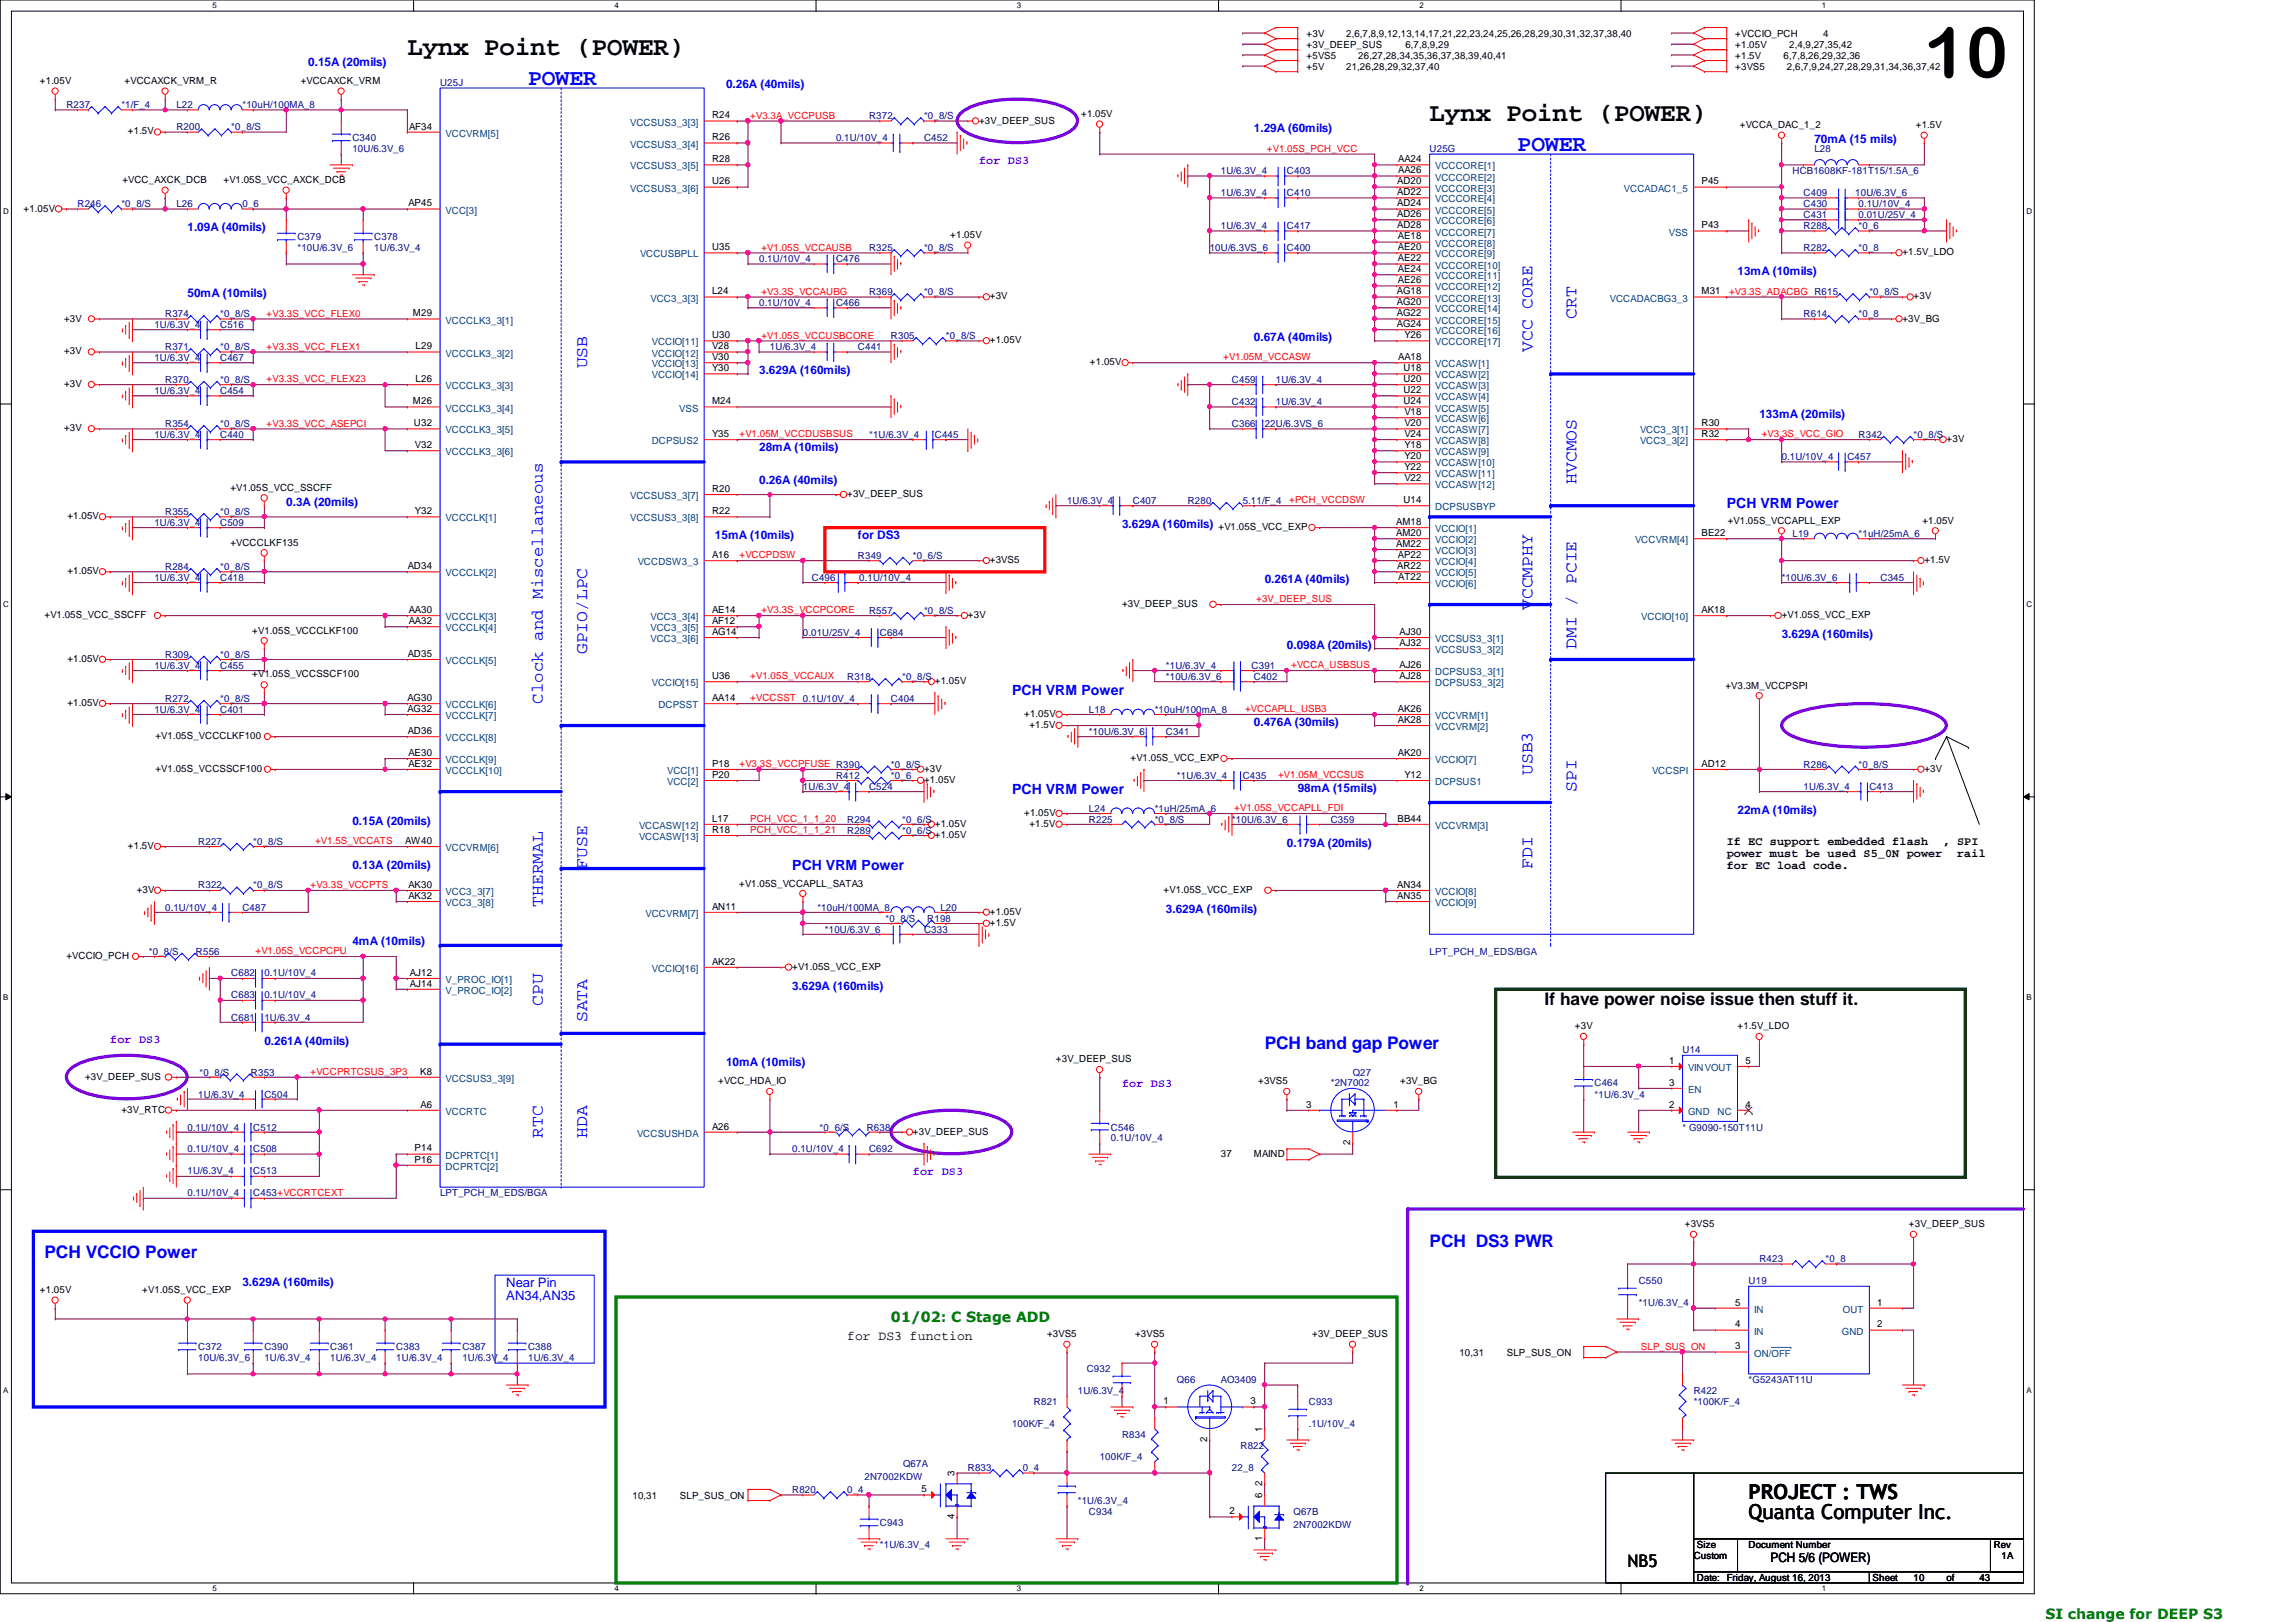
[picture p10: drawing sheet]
<svg xmlns="http://www.w3.org/2000/svg" width="297mm" height="210mm" viewBox="0 0 297 210" stroke-linecap="round" stroke-linejoin="round" font-family="sans-serif">
<defs><g id="words">
<text font-size="9.1" x="249" y="10">10</text>
<g font-size="3.4">
<text x="52.7" y="7.1">Lynx Point (POWER)</text>
<text x="185" y="15.6">Lynx Point (POWER)</text>
</g>
<g font-size="3" fill="#00f">
<text x="68.3" y="11">POWER</text>
<text x="196.3" y="19.6">POWER</text>
</g>
<g font-size="2.7">
<text x="226.2" y="196.5">Quanta Computer Inc.</text>
<text x="226.2" y="194">PROJECT : TWS</text>
</g>
<g font-size="2.2" fill="#00f">
<text x="204" y="41.3" transform="rotate(-90 204 41.3)">CRT</text>
<text x="75.9" y="47.7" transform="rotate(-90 75.9 47.7)">USB</text>
<text x="198.2" y="45.6" transform="rotate(-90 198.2 45.6)">VCC CORE</text>
<text x="204" y="62.6" transform="rotate(-90 204 62.6)">HVCMOS</text>
<text x="198.2" y="79" transform="rotate(-90 198.2 79)">VCCMPHY</text>
<text x="204" y="83.9" transform="rotate(-90 204 83.9)">DMI / PCIE</text>
<text x="75.9" y="84.7" transform="rotate(-90 75.9 84.7)">GPIO/LPC</text>
<text x="70.2" y="91.1" transform="rotate(-90 70.2 91.1)">Clock and Miscellaneous</text>
<text x="198.2" y="100.3" transform="rotate(-90 198.2 100.3)">USB3</text>
<text x="204" y="102.4" transform="rotate(-90 204 102.4)">SPI</text>
<text x="75.9" y="112.4" transform="rotate(-90 75.9 112.4)">FUSE</text>
<text x="198.2" y="112.4" transform="rotate(-90 198.2 112.4)">FDI</text>
<text x="70.2" y="117.3" transform="rotate(-90 70.2 117.3)">THERMAL</text>
<text x="70.2" y="130.2" transform="rotate(-90 70.2 130.2)">CPU</text>
<text x="75.9" y="132.3" transform="rotate(-90 75.9 132.3)">SATA</text>
<text x="163.6" y="135.8">PCH band gap Power</text>
<text x="70.2" y="147.2" transform="rotate(-90 70.2 147.2)">RTC</text>
<text x="75.9" y="147.2" transform="rotate(-90 75.9 147.2)">HDA</text>
<text x="185" y="161.4">PCH DS3 PWR</text>
<text x="5.8" y="162.8">PCH VCCIO Power</text>
</g>
<g font-size="2.2">
<text x="199.8" y="130.1">If have power noise issue then stuff it.</text>
<text x="210.6" y="202.8">NB5</text>
</g>
<g font-size="1.8" fill="#00f">
<text x="223.4" y="65.7">PCH VRM Power</text>
<text x="130.9" y="89.9">PCH VRM Power</text>
<text x="130.9" y="102.7">PCH VRM Power</text>
<text x="102.5" y="112.6">PCH VRM Power</text>
</g>
<g font-size="1.8" fill="#008000">
<text x="115.3" y="171.1">01/02: C Stage ADD</text>
<text x="264.6" y="209.5">SI change for DEEP S3</text>
</g>
<g font-size="1.7" fill="#00f">
<text x="65.5" y="166.5">Near Pin</text>
<text x="65.5" y="168.3">AN34,AN35</text>
</g>
<g font-size="1.7">
<text x="109.6" y="173.4">for DS3 function</text>
<text x="229.1" y="202.1">PCH 5/6 (POWER)</text>
</g>
<g font-size="1.5" fill="#00f">
<text x="39.9" y="8.6">0.15A (20mils)</text>
<text x="93.9" y="11.4">0.26A (40mils)</text>
<text x="162.2" y="17.1">1.29A (60mils)</text>
<text x="234.7" y="18.5">70mA (15 mils)</text>
<text x="24.3" y="29.9">1.09A (40mils)</text>
<text x="224.8" y="35.6">13mA (10mils)</text>
<text x="24.3" y="38.4">50mA (10mils)</text>
<text x="162.2" y="44.1">0.67A (40mils)</text>
<text x="98.2" y="48.4">3.629A (160mils)</text>
<text x="98.2" y="58.3">28mA (10mils)</text>
<text x="227.6" y="54.1">133mA (20mils)</text>
<text x="37" y="65.4">0.3A (20mils)</text>
<text x="98.2" y="62.6">0.26A (40mils)</text>
<text x="92.5" y="69.7">15mA (10mils)</text>
<text x="111" y="69.7">for DS3</text>
<text x="145.2" y="68.3">3.629A (160mils)</text>
<text x="163.6" y="75.4">0.261A (40mils)</text>
<text x="166.5" y="83.9">0.098A (20mils)</text>
<text x="230.5" y="82.5">3.629A (160mils)</text>
<text x="162.2" y="93.9">0.476A (30mils)</text>
<text x="45.6" y="106.7">0.15A (20mils)</text>
<text x="167.9" y="102.4">98mA (15mils)</text>
<text x="224.8" y="105.3">22mA (10mils)</text>
<text x="45.6" y="112.4">0.13A (20mils)</text>
<text x="166.5" y="109.6">0.179A (20mils)</text>
<text x="150.8" y="118.1">3.629A (160mils)</text>
<text x="45.6" y="122.3">4mA (10mils)</text>
<text x="102.5" y="128.1">3.629A (160mils)</text>
<text x="34.2" y="135.2">0.261A (40mils)</text>
<text x="93.9" y="138">10mA (10mils)</text>
<text x="31.4" y="166.5">3.629A (160mils)</text>
</g>
<g font-size="1.5" fill="#8000ff">
<text x="126.7" y="21.2">for DS3</text>
<text x="14.3" y="135">for DS3</text>
<text x="145.2" y="140.7">for DS3</text>
<text x="118.1" y="152.1">for DS3</text>
</g>
<g font-size="1.5">
<text x="223.4" y="109.4">If EC support embedded flash</text>
<text x="223.4" y="110.9">power must be used S5_0N power</text>
<text x="223.4" y="112.4">for EC load code.</text>
<text x="251.3" y="109.4">, SPI</text>
<text x="253.2" y="110.9">rail</text>
</g>
<g font-size="1.3">
<text x="169" y="4.7">+3V</text>
<text x="174.2" y="4.7">2,6,7,8,9,12,13,14,17,21,22,23,24,25,26,28,29,30,31,32,37,38,40</text>
<text x="224.5" y="4.7">+VCCIO_PCH</text>
<text x="235.9" y="4.7">4</text>
<text x="5.2" y="10.9">+1.05V</text>
<text x="16.1" y="10.9">+VCCAXCK_VRM_R</text>
<text x="38.9" y="10.9">+VCCAXCK_VRM</text>
<text x="169" y="9">+5V</text>
<text x="169" y="7.6">+5VS5</text>
<text x="169" y="6.2">+3V_DEEP_SUS</text>
<text x="174.2" y="9">21,26,28,29,32,37,40</text>
<text x="175.7" y="7.6">26,27,28,34,35,36,37,38,39,40,41</text>
<text x="181.8" y="6.2">6,7,8,9,29</text>
<text x="224.5" y="9">+3VS5</text>
<text x="224.5" y="7.6">+1.5V</text>
<text x="224.5" y="6.2">+1.05V</text>
<text x="230.8" y="7.6">6,7,8,26,29,32,36</text>
<text x="231.2" y="9">2,6,7,9,24,27,28,29,31,34,36,37,42</text>
<text x="231.5" y="6.2">2,4,9,27,35,42</text>
<text x="16.5" y="17.4">+1.5V</text>
<text x="52.9" y="16.8">AF34</text>
<text x="92.1" y="15.3">R24</text>
<text x="126.7" y="16">+3V_DEEP_SUS</text>
<text x="139.9" y="15.2">+1.05V</text>
<text x="225.1" y="16.6">+VCCA_DAC_1_2</text>
<text x="247.9" y="16.6">+1.5V</text>
<text x="15.8" y="23.7">+VCC_AXCK_DCB</text>
<text x="28.9" y="23.7">+V1.05S_VCC_AXCK_DCB</text>
<text x="92.1" y="23.9">U26</text>
<text x="92.1" y="21">R28</text>
<text x="92.1" y="18.2">R26</text>
<text x="180.8" y="23.9">AD20</text>
<text x="180.9" y="21">AA24</text>
<text x="180.9" y="22.4">AA26</text>
<text x="220.1" y="23.9">P45</text>
<text x="3" y="27.4">+1.05V</text>
<text x="52.8" y="26.7">AP45</text>
<text x="180.8" y="25.3">AD22</text>
<text x="180.8" y="26.7">AD24</text>
<text x="180.8" y="28.1">AD26</text>
<text x="180.8" y="29.5">AD28</text>
<text x="220.1" y="29.5">P43</text>
<text x="92.1" y="32.4">U35</text>
<text x="122.9" y="30.8">+1.05V</text>
<text x="180.8" y="31">AE18</text>
<text x="180.8" y="32.4">AE20</text>
<text x="180.8" y="33.8">AE22</text>
<text x="180.8" y="35.2">AE24</text>
<text x="246.1" y="33.1">+1.5V_LDO</text>
<text x="8.3" y="41.6">+3V</text>
<text x="53.4" y="40.9">M29</text>
<text x="92.1" y="38.1">L24</text>
<text x="128.1" y="38.7">+3V</text>
<text x="180.7" y="38.1">AG18</text>
<text x="180.7" y="39.5">AG20</text>
<text x="180.7" y="40.9">AG22</text>
<text x="180.8" y="36.7">AE26</text>
<text x="220.1" y="38.1">M31</text>
<text x="246.1" y="41.6">+3V_BG</text>
<text x="247.6" y="38.7">+3V</text>
<text x="8.3" y="45.8">+3V</text>
<text x="53.8" y="45.2">L29</text>
<text x="92.1" y="43.8">U30</text>
<text x="92.1" y="45.2">V28</text>
<text x="92.1" y="46.6">V30</text>
<text x="128.1" y="44.4">+1.05V</text>
<text x="141" y="47.3">+1.05V</text>
<text x="180.7" y="42.3">AG24</text>
<text x="180.9" y="46.6">AA18</text>
<text x="181.7" y="43.8">Y26</text>
<text x="8.3" y="50.1">+3V</text>
<text x="53.4" y="52.3">M26</text>
<text x="53.8" y="49.4">L26</text>
<text x="92.1" y="52.3">M24</text>
<text x="92.1" y="48">Y30</text>
<text x="181.6" y="48">U18</text>
<text x="181.6" y="49.4">U20</text>
<text x="181.6" y="50.9">U22</text>
<text x="181.6" y="52.3">U24</text>
<text x="181.7" y="53.7">V18</text>
<text x="8.3" y="55.8">+3V</text>
<text x="53.5" y="55.2">U32</text>
<text x="53.7" y="58">V32</text>
<text x="92.1" y="56.6">Y35</text>
<text x="181.7" y="55.2">V20</text>
<text x="181.7" y="56.6">V24</text>
<text x="181.7" y="58">Y18</text>
<text x="181.7" y="59.4">Y20</text>
<text x="220.1" y="55.2">R30</text>
<text x="220.1" y="56.6">R32</text>
<text x="251.8" y="57.2">+3V</text>
<text x="29.8" y="63.5">+V1.05S_VCC_SSCFF</text>
<text x="92.1" y="63.7">R20</text>
<text x="109.6" y="64.3">+3V_DEEP_SUS</text>
<text x="181.6" y="65.1">U14</text>
<text x="181.7" y="60.8">Y22</text>
<text x="181.7" y="62.3">V22</text>
<text x="8.7" y="67.2">+1.05V</text>
<text x="29.8" y="70.6">+VCCCLKF135</text>
<text x="53.7" y="66.5">Y32</text>
<text x="92.1" y="66.5">R22</text>
<text x="157.6" y="68.6">+V1.05S_VCC_EXP</text>
<text x="180.6" y="69.4">AM20</text>
<text x="180.6" y="70.8">AM22</text>
<text x="180.6" y="67.9">AM18</text>
<text x="220.1" y="69.4">BE22</text>
<text x="223.5" y="67.8">+V1.05S_VCCAPLL_EXP</text>
<text x="248.7" y="67.8">+1.05V</text>
<text x="8.7" y="74.3">+1.05V</text>
<text x="52.7" y="73.7">AD34</text>
<text x="92.1" y="72.2">A16</text>
<text x="128.1" y="72.9">+3VS5</text>
<text x="180.8" y="73.7">AR22</text>
<text x="180.8" y="72.2">AP22</text>
<text x="180.9" y="75.1">AT22</text>
<text x="249" y="72.9">+1.5V</text>
<text x="5.8" y="80">+V1.05S_VCC_SSCFF</text>
<text x="32.6" y="82">+V1.05S_VCCCLKF100</text>
<text x="52.9" y="79.3">AA30</text>
<text x="52.9" y="80.8">AA32</text>
<text x="92.1" y="80.8">AF12</text>
<text x="92.1" y="79.3">AE14</text>
<text x="92.1" y="82.2">AG14</text>
<text x="125.2" y="80">+3V</text>
<text x="145.2" y="78.6">+3V_DEEP_SUS</text>
<text x="181.1" y="82.2">AJ30</text>
<text x="181.1" y="83.6">AJ32</text>
<text x="220.1" y="79.3">AK18</text>
<text x="230.5" y="80">+V1.05S_VCC_EXP</text>
<text x="8.7" y="85.7">+1.05V</text>
<text x="32.6" y="87.7">+V1.05S_VCCSSCF100</text>
<text x="52.7" y="85">AD35</text>
<text x="92.1" y="87.9">U36</text>
<text x="120.9" y="88.5">+1.05V</text>
<text x="181.1" y="86.4">AJ26</text>
<text x="181.1" y="87.9">AJ28</text>
<text x="223.2" y="89.1">+V3.3M_VCCPSPI</text>
<text x="8.7" y="91.4">+1.05V</text>
<text x="20.1" y="95.6">+V1.05S_VCCCLKF100</text>
<text x="52.7" y="90.7">AG30</text>
<text x="52.7" y="92.1">AG32</text>
<text x="52.7" y="95">AD36</text>
<text x="92.1" y="90.7">AA14</text>
<text x="132.5" y="92.8">+1.05V</text>
<text x="133.2" y="94.2">+1.5V</text>
<text x="180.8" y="92.1">AK26</text>
<text x="180.8" y="93.6">AK28</text>
<text x="20.1" y="99.9">+V1.05S_VCCSSCF100</text>
<text x="52.8" y="97.8">AE30</text>
<text x="52.8" y="99.2">AE32</text>
<text x="92.1" y="99.2">P18</text>
<text x="92.1" y="100.7">P20</text>
<text x="119.5" y="99.9">+3V</text>
<text x="119.5" y="101.3">+1.05V</text>
<text x="146.3" y="98.5">+V1.05S_VCC_EXP</text>
<text x="180.8" y="97.8">AK20</text>
<text x="181.7" y="100.7">Y12</text>
<text x="220.1" y="99.2">AD12</text>
<text x="249" y="99.9">+3V</text>
<text x="92.1" y="106.3">L17</text>
<text x="92.1" y="107.8">R18</text>
<text x="120.9" y="107">+1.05V</text>
<text x="132.5" y="105.6">+1.05V</text>
<text x="133.2" y="107">+1.5V</text>
<text x="180.8" y="106.3">BB44</text>
<text x="16.5" y="109.9">+1.5V</text>
<text x="52.4" y="109.2">AW40</text>
<text x="120.9" y="108.5">+1.05V</text>
<text x="17.7" y="115.6">+3V</text>
<text x="52.8" y="114.9">AK30</text>
<text x="52.8" y="116.3">AK32</text>
<text x="92.1" y="117.7">AN11</text>
<text x="95.6" y="114.7">+V1.05S_VCCAPLL_SATA3</text>
<text x="128.1" y="118.4">+1.05V</text>
<text x="128.1" y="119.8">+1.5V</text>
<text x="150.5" y="115.6">+V1.05S_VCC_EXP</text>
<text x="180.8" y="114.9">AN34</text>
<text x="180.8" y="116.3">AN35</text>
<text x="8.6" y="124.1">+VCCIO_PCH</text>
<text x="92.1" y="124.8">AK22</text>
<text x="102.5" y="125.5">+V1.05S_VCC_EXP</text>
<text x="53" y="127.7">AJ14</text>
<text x="53" y="126.3">AJ12</text>
<text x="136.6" y="137.5">+3V_DEEP_SUS</text>
<text x="203.7" y="133.2">+3V</text>
<text x="215.9" y="137.7">1</text>
<text x="224.8" y="133.2">+1.5V_LDO</text>
<text x="225.8" y="137.7">5</text>
<text x="11" y="139.7">+3V_DEEP_SUS</text>
<text x="54.4" y="139.1">K8</text>
<text x="54.4" y="143.3">A6</text>
<text x="92.9" y="140.3">+VCC_HDA_IO</text>
<text x="162.8" y="140.3">+3VS5</text>
<text x="169" y="143.3">3</text>
<text x="180.3" y="143.3">1</text>
<text x="181.1" y="140.3">+3V_BG</text>
<text x="215.9" y="140.5">3</text>
<text x="215.9" y="143.3">2</text>
<text x="225.8" y="143.3">4</text>
<text x="15.7" y="144">+3V_RTC</text>
<text x="53.6" y="149">P14</text>
<text x="92.1" y="146.2">A26</text>
<text x="118.1" y="146.9">+3V_DEEP_SUS</text>
<text x="157.9" y="149.7">37</text>
<text x="162.2" y="149.7">MAIND</text>
<text x="174.7" y="148.2" transform="rotate(-90 174.7 148.2)">2</text>
<text x="53.6" y="150.5">P16</text>
<text x="218" y="158.8">+3VS5</text>
<text x="247" y="158.8">+3V_DEEP_SUS</text>
<text x="5.2" y="167.3">+1.05V</text>
<text x="18.4" y="167.3">+V1.05S_VCC_EXP</text>
<text x="135.5" y="173">+3VS5</text>
<text x="146.9" y="173">+3VS5</text>
<text x="169.8" y="173">+3V_DEEP_SUS</text>
<text x="224.5" y="171.8">4</text>
<text x="224.5" y="169">5</text>
<text x="242.9" y="169">1</text>
<text x="242.9" y="171.8">2</text>
<text x="188.8" y="175.4">10,31</text>
<text x="194.9" y="175.4">SLP_SUS_ON</text>
<text x="224.5" y="174.6">3</text>
<text x="150.5" y="181.7">1</text>
<text x="161.8" y="181.7">3</text>
<text x="163.3" y="185.3" transform="rotate(-90 163.3 185.3)">1</text>
<text x="123.5" y="191" transform="rotate(-90 123.5 191)">3</text>
<text x="156.2" y="186.6" transform="rotate(-90 156.2 186.6)">2</text>
<text x="81.8" y="193.9">10,31</text>
<text x="88" y="193.9">SLP_SUS_ON</text>
<text x="119.2" y="193.1">5</text>
<text x="123.5" y="196.6" transform="rotate(-90 123.5 196.6)">4</text>
<text x="159" y="196">2</text>
<text x="163.3" y="193.9" transform="rotate(-90 163.3 193.9)">6</text>
<text x="163.3" y="192.3" transform="rotate(-90 163.3 192.3)">2</text>
<text x="163.3" y="199.4" transform="rotate(-90 163.3 199.4)">1</text>
<text x="219.1" y="201.8">Custom</text>
<text x="219.5" y="200.3">Size</text>
<text x="226.2" y="200.3">Document Number</text>
<text x="257.9" y="200.3">Rev</text>
<text x="258.9" y="201.8">1A</text>
<text x="219.5" y="204.6">Date: Friday, August 16, 2013</text>
<text x="242.3" y="204.6">Sheet</text>
<text x="247.6" y="204.6">10</text>
<text x="251.8" y="204.6">of</text>
<text x="256.1" y="204.6">43</text>
</g>
<g font-size="1.3" fill="#000080">
<text x="56.9" y="11.2">U25J</text>
<text x="8.6" y="14">R237</text>
<text x="15.7" y="14">*1/F_4</text>
<text x="22.8" y="16.8">R200</text>
<text x="22.8" y="14">L22</text>
<text x="29.9" y="16.8">*0_8/S</text>
<text x="31.4" y="14">*10uH/100MA_8</text>
<text x="112.4" y="15.4">R372</text>
<text x="119.5" y="15.4">*0_8/S</text>
<text x="45.6" y="18.3">C340</text>
<text x="45.6" y="19.7">10U/6.3V_6</text>
<text x="108.2" y="18.3">0.1U/10V_4</text>
<text x="119.5" y="18.3">C452</text>
<text x="157.9" y="22.5">1U/6.3V_4</text>
<text x="166.5" y="22.5">C403</text>
<text x="185" y="19.7">U25G</text>
<text x="231.9" y="22.5">HCB1608KF-181T15/1.5A_6</text>
<text x="234.7" y="19.7">L28</text>
<text x="10" y="26.8">R246</text>
<text x="15.7" y="26.8">*0_8/S</text>
<text x="22.8" y="26.8">L26</text>
<text x="31.4" y="26.8">0_6</text>
<text x="157.9" y="29.6">1U/6.3V_4</text>
<text x="157.9" y="25.4">1U/6.3V_4</text>
<text x="166.5" y="29.6">C417</text>
<text x="166.5" y="25.4">C410</text>
<text x="233.3" y="28.2">C431</text>
<text x="233.3" y="25.4">C409</text>
<text x="233.3" y="26.8">C430</text>
<text x="233.3" y="29.6">R288</text>
<text x="240" y="25.4">10U/6.3V_6</text>
<text x="240.5" y="28.2">0.01U/25V_4</text>
<text x="240.5" y="26.8">0.1U/10V_4</text>
<text x="240.5" y="29.6">*0_6</text>
<text x="38.5" y="31.1">C379</text>
<text x="38.5" y="32.5">*10U/6.3V_6</text>
<text x="48.4" y="31.1">C378</text>
<text x="48.4" y="32.5">1U/6.3V_4</text>
<text x="98.2" y="33.9">0.1U/10V_4</text>
<text x="108.2" y="33.9">C476</text>
<text x="112.4" y="32.5">R325</text>
<text x="119.5" y="32.5">*0_8/S</text>
<text x="156.5" y="32.5">10U/6.3VS_6</text>
<text x="166.5" y="32.5">C400</text>
<text x="233.3" y="32.5">R282</text>
<text x="240.5" y="32.5">*0_8</text>
<text x="21.4" y="41">R374</text>
<text x="28.5" y="41">*0_8/S</text>
<text x="98.2" y="39.6">0.1U/10V_4</text>
<text x="108.2" y="39.6">C466</text>
<text x="112.4" y="38.2">R369</text>
<text x="119.5" y="38.2">*0_8/S</text>
<text x="233.3" y="41">R614</text>
<text x="240.5" y="41">*0_8</text>
<text x="241.8" y="38.2">*0_8/S</text>
<text x="20" y="42.5">1U/6.3V_4</text>
<text x="20" y="46.7">1U/6.3V_4</text>
<text x="21.4" y="45.3">R371</text>
<text x="28.5" y="45.3">*0_8/S</text>
<text x="28.5" y="42.5">C516</text>
<text x="28.5" y="46.7">C467</text>
<text x="99.6" y="45.3">1U/6.3V_4</text>
<text x="111" y="45.3">C441</text>
<text x="115.3" y="43.9">R305</text>
<text x="122.4" y="43.9">*0_8/S</text>
<text x="20" y="51">1U/6.3V_4</text>
<text x="21.4" y="49.6">R370</text>
<text x="28.5" y="49.6">*0_8/S</text>
<text x="28.5" y="51">C454</text>
<text x="159.4" y="52.4">C432</text>
<text x="159.4" y="49.6">C459</text>
<text x="165.1" y="52.4">1U/6.3V_4</text>
<text x="165.1" y="49.6">1U/6.3V_4</text>
<text x="20" y="56.7">1U/6.3V_4</text>
<text x="21.4" y="55.2">R354</text>
<text x="28.5" y="55.2">*0_8/S</text>
<text x="28.5" y="56.7">C440</text>
<text x="112.4" y="56.7">*1U/6.3V_4</text>
<text x="120.9" y="56.7">C445</text>
<text x="159.4" y="55.2">C366</text>
<text x="163.6" y="55.2">22U/6.3VS_6</text>
<text x="230.5" y="59.5">0.1U/10V_4</text>
<text x="239" y="59.5">C457</text>
<text x="240.5" y="56.7">R342</text>
<text x="247.6" y="56.7">*0_8/S</text>
<text x="138" y="65.2">1U/6.3V_4</text>
<text x="146.6" y="65.2">C407</text>
<text x="153.7" y="65.2">R280</text>
<text x="160.8" y="65.2">5.11/F_4</text>
<text x="20" y="68.1">1U/6.3V_4</text>
<text x="21.4" y="66.6">R355</text>
<text x="28.5" y="68.1">C509</text>
<text x="28.5" y="66.6">*0_8/S</text>
<text x="231.9" y="69.5">L19</text>
<text x="240.5" y="69.5">*1uH/25mA_6</text>
<text x="20" y="75.2">1U/6.3V_4</text>
<text x="21.4" y="73.7">R284</text>
<text x="28.5" y="75.2">C418</text>
<text x="28.5" y="73.7">*0_8/S</text>
<text x="105" y="75.2">C496</text>
<text x="111" y="72.3">R349</text>
<text x="111.2" y="75.2">0.1U/10V_4</text>
<text x="118.1" y="72.3">*0_6/S</text>
<text x="230.5" y="75.2">*10U/6.3V_6</text>
<text x="243.3" y="75.2">C345</text>
<text x="103.9" y="82.3">0.01U/25V_4</text>
<text x="112.4" y="79.4">R557</text>
<text x="113.8" y="82.3">C684</text>
<text x="119.5" y="79.4">*0_8/S</text>
<text x="20" y="86.5">1U/6.3V_4</text>
<text x="21.4" y="85.1">R309</text>
<text x="28.5" y="86.5">C455</text>
<text x="28.5" y="85.1">*0_8/S</text>
<text x="109.6" y="88">R318</text>
<text x="116.7" y="88">*0_8/S</text>
<text x="150.8" y="88">*10U/6.3V_6</text>
<text x="150.8" y="86.5">*1U/6.3V_4</text>
<text x="161.9" y="86.5">C391</text>
<text x="162.2" y="88">C402</text>
<text x="20" y="92.2">1U/6.3V_4</text>
<text x="21.4" y="90.8">R272</text>
<text x="28.5" y="92.2">C401</text>
<text x="28.5" y="90.8">*0_8/S</text>
<text x="103.9" y="90.8">0.1U/10V_4</text>
<text x="115.3" y="90.8">C404</text>
<text x="140.9" y="92.2">L18</text>
<text x="140.9" y="95.1">*10U/6.3V_6</text>
<text x="149.4" y="92.2">*10uH/100mA_8</text>
<text x="150.8" y="95.1">C341</text>
<text x="108.2" y="100.8">R412</text>
<text x="115.3" y="99.4">*0_8/S</text>
<text x="115.3" y="100.8">*0_6</text>
<text x="152.3" y="100.8">*1U/6.3V_4</text>
<text x="160.8" y="100.8">C435</text>
<text x="233.3" y="99.4">R286</text>
<text x="240.5" y="99.4">*0_8/S</text>
<text x="103.9" y="102.2">1U/6.3V_4</text>
<text x="109.6" y="107.9">R289</text>
<text x="109.6" y="106.5">R294</text>
<text x="112.4" y="102.2">C524</text>
<text x="116.7" y="107.9">*0_6/S</text>
<text x="116.7" y="106.5">*0_6/S</text>
<text x="140.9" y="105">L24</text>
<text x="140.9" y="106.5">R225</text>
<text x="149.4" y="105">*1uH/25mA_6</text>
<text x="149.4" y="106.5">*0_8/S</text>
<text x="159.4" y="106.5">*10U/6.3V_6</text>
<text x="172.2" y="106.5">C359</text>
<text x="233.3" y="102.2">1U/6.3V_4</text>
<text x="241.8" y="102.2">C413</text>
<text x="25.7" y="109.3">R227</text>
<text x="32.8" y="109.3">*0_8/S</text>
<text x="21.4" y="117.9">0.1U/10V_4</text>
<text x="25.7" y="115">R322</text>
<text x="31.4" y="117.9">C487</text>
<text x="32.8" y="115">*0_8/S</text>
<text x="105.7" y="117.9">*10uH/100MA_8</text>
<text x="114.6" y="119.3">*0_8/S</text>
<text x="120" y="119.3">R198</text>
<text x="121.7" y="117.9">L20</text>
<text x="19.3" y="123.5">*0_8/S</text>
<text x="25.4" y="123.5">R556</text>
<text x="106.7" y="120.7">*10U/6.3V_6</text>
<text x="119.5" y="120.7">C333</text>
<text x="185" y="123.5">LPT_PCH_M_EDS/BGA</text>
<text x="29.9" y="129.2">C683</text>
<text x="29.9" y="126.4">C682</text>
<text x="34.2" y="129.2">0.1U/10V_4</text>
<text x="34.2" y="126.4">0.1U/10V_4</text>
<text x="29.9" y="132.1">C681</text>
<text x="34.2" y="132.1">1U/6.3V_4</text>
<text x="217.7" y="136.3">U14</text>
<text x="25.7" y="142">1U/6.3V_4</text>
<text x="25.8" y="139.2">*0_8/S</text>
<text x="32.5" y="139.2">R353</text>
<text x="34.2" y="142">C504</text>
<text x="172.2" y="140.6">*2N7002</text>
<text x="175" y="139.2">Q27</text>
<text x="206.3" y="140.6">C464</text>
<text x="206.3" y="142">*1U/6.3V_4</text>
<text x="24.3" y="149.1">0.1U/10V_4</text>
<text x="24.3" y="146.3">0.1U/10V_4</text>
<text x="32.8" y="149.1">C508</text>
<text x="32.8" y="146.3">C512</text>
<text x="102.5" y="149.1">0.1U/10V_4</text>
<text x="106" y="146.3">*0_6/S</text>
<text x="112.1" y="146.3">R638</text>
<text x="112.4" y="149.1">C692</text>
<text x="143.7" y="146.3">C546</text>
<text x="143.7" y="147.7">0.1U/10V_4</text>
<text x="217.7" y="146.3">* G9090-150T11U</text>
<text x="24.3" y="152">1U/6.3V_4</text>
<text x="24.3" y="154.8">0.1U/10V_4</text>
<text x="32.8" y="152">C513</text>
<text x="32.8" y="154.8">C453+VCCRTCEXT</text>
<text x="56.9" y="154.8">LPT_PCH_M_EDS/BGA</text>
<text x="212" y="166.2">C550</text>
<text x="226.2" y="166.2">U19</text>
<text x="227.6" y="163.4">R423</text>
<text x="236.2" y="163.4">*0_8</text>
<text x="212" y="169">*1U/6.3V_4</text>
<text x="25.7" y="174.8">C372</text>
<text x="25.7" y="176.1">10U/6.3V_6</text>
<text x="34.2" y="174.8">C390</text>
<text x="34.2" y="176.1">1U/6.3V_4</text>
<text x="42.7" y="174.8">C361</text>
<text x="42.7" y="176.1">1U/6.3V_4</text>
<text x="51.3" y="174.8">C383</text>
<text x="51.3" y="176.1">1U/6.3V_4</text>
<text x="59.8" y="174.8">C387</text>
<text x="59.8" y="176.1">1U/6.3V_4</text>
<text x="68.3" y="174.8">C388</text>
<text x="68.3" y="176.1">1U/6.3V_4</text>
<text x="140.6" y="177.6">C932</text>
<text x="152.3" y="179">Q66</text>
<text x="157.9" y="179">AO3409</text>
<text x="226.2" y="179">*G5243AT11U</text>
<text x="130.9" y="184.7">100K/F_4</text>
<text x="133.8" y="181.9">R821</text>
<text x="139.4" y="180.4">1U/6.3V_4</text>
<text x="169.3" y="181.9">C933</text>
<text x="169.3" y="184.7">.1U/10V_4</text>
<text x="219.1" y="180.4">R422</text>
<text x="219.1" y="181.9">*100K/F_4</text>
<text x="111.8" y="191.5">2N7002KDW</text>
<text x="116.8" y="189.8">Q67A</text>
<text x="125.2" y="190.4">R833</text>
<text x="132.3" y="190.4">0_4</text>
<text x="142.3" y="189">100K/F_4</text>
<text x="145.2" y="186.1">R834</text>
<text x="159.4" y="190.4">22_8</text>
<text x="160.5" y="187.5">R822</text>
<text x="102.5" y="193.2">R820</text>
<text x="109.6" y="193.2">0_4</text>
<text x="113.8" y="197.5">C943</text>
<text x="139.4" y="194.6">*1U/6.3V_4</text>
<text x="140.9" y="196.1">C934</text>
<text x="167.3" y="196.1">Q67B</text>
<text x="167.3" y="197.8">2N7002KDW</text>
<text x="113.8" y="200.3">*1U/6.3V_4</text>
</g>
<g font-size="1.3" fill="#004080">
<text x="57.7" y="17.7">VCCVRM[5]</text>
<text x="81.5" y="16.3">VCCSUS3_3[3]</text>
<text x="81.5" y="21.9">VCCSUS3_3[5]</text>
<text x="81.5" y="19.1">VCCSUS3_3[4]</text>
<text x="185.7" y="21.9">VCCCORE[1]</text>
<text x="185.7" y="23.4">VCCCORE[2]</text>
<text x="57.7" y="27.6">VCC[3]</text>
<text x="81.5" y="24.8">VCCSUS3_3[6]</text>
<text x="185.7" y="24.8">VCCCORE[3]</text>
<text x="185.7" y="26.2">VCCCORE[4]</text>
<text x="185.7" y="27.6">VCCCORE[5]</text>
<text x="185.7" y="29">VCCCORE[6]</text>
<text x="210.1" y="24.8">VCCADAC1_5</text>
<text x="82.8" y="33.3">VCCUSBPLL</text>
<text x="185.7" y="30.5">VCCCORE[7]</text>
<text x="185.7" y="31.9">VCCCORE[8]</text>
<text x="185.7" y="33.3">VCCCORE[9]</text>
<text x="185.7" y="34.8">VCCCORE[10]</text>
<text x="215.9" y="30.5">VSS</text>
<text x="57.7" y="41.9">VCCCLK3_3[1]</text>
<text x="84.2" y="39">VCC3_3[3]</text>
<text x="185.7" y="36.2">VCCCORE[11]</text>
<text x="185.7" y="37.6">VCCCORE[12]</text>
<text x="185.7" y="39">VCCCORE[13]</text>
<text x="185.7" y="40.4">VCCCORE[14]</text>
<text x="185.7" y="41.9">VCCCORE[15]</text>
<text x="208.3" y="39">VCCADACBG3_3</text>
<text x="57.7" y="46.1">VCCCLK3_3[2]</text>
<text x="84.3" y="44.7">VCCIO[11]</text>
<text x="84.3" y="46.1">VCCIO[12]</text>
<text x="84.3" y="47.5">VCCIO[13]</text>
<text x="185.7" y="43.3">VCCCORE[16]</text>
<text x="185.7" y="44.7">VCCCORE[17]</text>
<text x="185.7" y="47.5">VCCASW[1]</text>
<text x="57.7" y="50.4">VCCCLK3_3[3]</text>
<text x="57.7" y="53.3">VCCCLK3_3[4]</text>
<text x="84.3" y="49">VCCIO[14]</text>
<text x="87.9" y="53.3">VSS</text>
<text x="185.7" y="49">VCCASW[2]</text>
<text x="185.7" y="50.4">VCCASW[3]</text>
<text x="185.7" y="51.8">VCCASW[4]</text>
<text x="185.7" y="53.3">VCCASW[5]</text>
<text x="57.7" y="56.1">VCCCLK3_3[5]</text>
<text x="57.7" y="58.9">VCCCLK3_3[6]</text>
<text x="84.3" y="57.5">DCPSUS2</text>
<text x="185.7" y="54.7">VCCASW[6]</text>
<text x="185.7" y="56.1">VCCASW[7]</text>
<text x="185.7" y="57.5">VCCASW[8]</text>
<text x="185.7" y="58.9">VCCASW[9]</text>
<text x="212.2" y="56.1">VCC3_3[1]</text>
<text x="212.2" y="57.5">VCC3_3[2]</text>
<text x="81.5" y="64.6">VCCSUS3_3[7]</text>
<text x="185.7" y="60.4">VCCASW[10]</text>
<text x="185.7" y="61.8">VCCASW[11]</text>
<text x="185.7" y="63.2">VCCASW[12]</text>
<text x="57.7" y="67.5">VCCCLK[1]</text>
<text x="81.5" y="67.5">VCCSUS3_3[8]</text>
<text x="185.7" y="70.3">VCCIO[2]</text>
<text x="185.7" y="71.7">VCCIO[3]</text>
<text x="185.7" y="68.9">VCCIO[1]</text>
<text x="185.7" y="66">DCPSUSBYP</text>
<text x="211.5" y="70.3">VCCVRM[4]</text>
<text x="57.7" y="74.6">VCCCLK[2]</text>
<text x="82.5" y="73.2">VCCDSW3_3</text>
<text x="185.7" y="73.2">VCCIO[4]</text>
<text x="185.7" y="74.6">VCCIO[5]</text>
<text x="185.7" y="76">VCCIO[6]</text>
<text x="57.7" y="80.3">VCCCLK[3]</text>
<text x="57.7" y="81.7">VCCCLK[4]</text>
<text x="84.2" y="81.7">VCC3_3[5]</text>
<text x="84.2" y="80.3">VCC3_3[4]</text>
<text x="84.2" y="83.1">VCC3_3[6]</text>
<text x="185.7" y="83.1">VCCSUS3_3[1]</text>
<text x="212.3" y="80.3">VCCIO[10]</text>
<text x="57.7" y="85.9">VCCCLK[5]</text>
<text x="84.3" y="88.8">VCCIO[15]</text>
<text x="185.7" y="84.5">VCCSUS3_3[2]</text>
<text x="185.7" y="87.4">DCPSUS3_3[1]</text>
<text x="185.7" y="88.8">DCPSUS3_3[2]</text>
<text x="57.7" y="91.7">VCCCLK[6]</text>
<text x="57.7" y="93">VCCCLK[7]</text>
<text x="57.7" y="95.9">VCCCLK[8]</text>
<text x="85.2" y="91.7">DCPSST</text>
<text x="185.7" y="93">VCCVRM[1]</text>
<text x="185.7" y="94.5">VCCVRM[2]</text>
<text x="57.7" y="98.8">VCCCLK[9]</text>
<text x="57.7" y="100.2">VCCCLK[10]</text>
<text x="86.3" y="100.2">VCC[1]</text>
<text x="86.3" y="101.6">VCC[2]</text>
<text x="185.7" y="101.6">DCPSUS1</text>
<text x="185.7" y="98.8">VCCIO[7]</text>
<text x="213.7" y="100.2">VCCSPI</text>
<text x="82.7" y="107.3">VCCASW[12]</text>
<text x="185.7" y="107.3">VCCVRM[3]</text>
<text x="57.7" y="110.2">VCCVRM[6]</text>
<text x="82.7" y="108.7">VCCASW[13]</text>
<text x="57.7" y="115.8">VCC3_3[7]</text>
<text x="57.7" y="117.3">VCC3_3[8]</text>
<text x="83.5" y="118.7">VCCVRM[7]</text>
<text x="185.7" y="115.8">VCCIO[8]</text>
<text x="185.7" y="117.3">VCCIO[9]</text>
<text x="84.3" y="125.8">VCCIO[16]</text>
<text x="57.7" y="128.6">V_PROC_IO[2]</text>
<text x="57.7" y="127.2">V_PROC_IO[1]</text>
<text x="57.7" y="140">VCCSUS3_3[9]</text>
<text x="218.4" y="138.6">VINVOUT</text>
<text x="218.4" y="141.4">EN</text>
<text x="57.7" y="149.9">DCPRTC[1]</text>
<text x="57.7" y="144.3">VCCRTC</text>
<text x="82.4" y="147.1">VCCSUSHDA</text>
<text x="218.4" y="144.3">GND</text>
<text x="222.2" y="144.3">NC</text>
<text x="57.7" y="151.4">DCPRTC[2]</text>
<text x="226.9" y="172.7">IN</text>
<text x="226.9" y="169.9">IN</text>
<text x="238.3" y="172.7">GND</text>
<text x="238.4" y="169.9">OUT</text>
<text x="226.9" y="175.6">ON/OFF</text>
</g>
<g font-size="1.3" fill="#f00">
<text x="97.1" y="15.4">+V3.3A_VCCPUSB</text>
<text x="163.9" y="19.6">+V1.05S_PCH_VCC</text>
<text x="98.5" y="32.4">+V1.05S_VCCAUSB</text>
<text x="34.5" y="41">+V3.3S_VCC_FLEX0</text>
<text x="98.5" y="38.1">+V3.3S_VCCAUBG</text>
<text x="223.7" y="38.1">+V3.3S_ADACBG R615</text>
<text x="34.5" y="45.3">+V3.3S_VCC_FLEX1</text>
<text x="98.5" y="43.8">+V1.05S_VCCUSBCORE</text>
<text x="158.2" y="46.7">+V1.05M_VCCASW</text>
<text x="34.5" y="49.5">+V3.3S_VCC_FLEX23</text>
<text x="34.5" y="55.2">+V3.3S_VCC_ASEPCI</text>
<text x="95.7" y="56.6">+V1.05M_VCCDUSBSUS</text>
<text x="227.9" y="56.6">+V3.3S_VCC_GIO</text>
<text x="166.8" y="65.2">+PCH_VCCDSW</text>
<text x="95.7" y="72.3">+VCCPDSW</text>
<text x="162.5" y="77.9">+3V_DEEP_SUS</text>
<text x="98.5" y="79.4">+V3.3S_VCCPCORE</text>
<text x="97.1" y="87.9">+V1.05S_VCCAUX</text>
<text x="167" y="86.5">+VCCA_USBSUS</text>
<text x="97.1" y="90.8">+VCCSST</text>
<text x="161.1" y="92.2">+VCCAPLL_USB3</text>
<text x="95.7" y="99.3">+V3.3S_VCCPFUSE R390</text>
<text x="165.4" y="100.7">+V1.05M_VCCSUS</text>
<text x="97.1" y="106.4">PCH_VCC_1_1_20</text>
<text x="97.1" y="107.8">PCH_VCC_1_1_21</text>
<text x="159.7" y="105">+V1.05S_VCCAPLL_FDI</text>
<text x="40.8" y="109.3">+V1.5S_VCCATS</text>
<text x="40.2" y="114.9">+V3.3S_VCCPTS</text>
<text x="33.1" y="123.5">+V1.05S_VCCPCPU</text>
<text x="40.2" y="139.1">+VCCPRTCSUS_3P3</text>
<text x="212.3" y="174.7">SLP_SUS_ON</text>
</g>
<g font-size="1">
<text x="27.5" y="1.1">5</text>
<text x="79.5" y="1.1">4</text>
<text x="131.6" y="1.1">3</text>
<text x="183.6" y="1.1">2</text>
<text x="235.7" y="1.1">1</text>
<text x=".4" y="27.7">D</text>
<text x="262.2" y="27.7">D</text>
<text x=".4" y="78.6">C</text>
<text x="262.2" y="78.6">C</text>
<text x=".4" y="129.4">B</text>
<text x="262.2" y="129.4">B</text>
<text x=".4" y="180.3">A</text>
<text x="262.2" y="180.3">A</text>
<text x="27.5" y="205.9">5</text>
<text x="79.5" y="205.9">4</text>
<text x="131.6" y="205.9">3</text>
<text x="183.6" y="205.9">2</text>
<text x="235.7" y="205.9">1</text>
</g>
</g></defs>
<path d="M0 0h263.2v206.2h-263.2zM1.5 1.4h260.3v203.5h-260.3z" fill="none" stroke="#000" stroke-width=".13"/>
<g fill="#fff">
<path d="M27.5 .2h.5v1.1h-.5z"/>
<path d="M27.5 205h.5v1.2h-.5z"/>
</g>
<path d="M53.5 0v1.4M53.5 204.9v1.4" fill="none" stroke="#000" stroke-width=".13"/>
<g fill="#fff">
<path d="M79.5 .2h.5v1.1h-.5z"/>
<path d="M79.5 205h.5v1.2h-.5z"/>
</g>
<path d="M105.6 0v1.4M105.6 204.9v1.4" fill="none" stroke="#000" stroke-width=".13"/>
<g fill="#fff">
<path d="M131.6 .2h.5v1.1h-.5z"/>
<path d="M131.6 205h.5v1.2h-.5z"/>
</g>
<path d="M157.6 0v1.4M157.6 204.9v1.4" fill="none" stroke="#000" stroke-width=".13"/>
<g fill="#fff">
<path d="M183.6 .2h.6v1.1h-.6z"/>
<path d="M183.6 205h.6v1.2h-.6z"/>
</g>
<path d="M209.7 0v1.4M209.7 204.9v1.4" fill="none" stroke="#000" stroke-width=".13"/>
<g fill="#fff">
<path d="M235.7 .2h.6v1.1h-.6z"/>
<path d="M235.7 205h.6v1.2h-.6z"/>
<path d="M.4 26.8h.7v1.2h-.7z"/>
<path d="M262.2 26.8h.7v1.2h-.7z"/>
<path d="M.4 77.7h.7v1.1h-.7z"/>
<path d="M262.2 77.7h.7v1.1h-.7z"/>
</g>
<path d="M0 52.3h1.5M261.8 52.3h1.4" fill="none" stroke="#000" stroke-width=".13"/>
<g fill="#fff">
<path d="M.4 128.5h.7v1.2h-.7z"/>
<path d="M262.2 128.5h.6v1.2h-.6z"/>
</g>
<path d="M0 103.1h1.5M.8 102.7l.7 .4-.7 .4zM261.8 103.1l.7-.4v.8zM261.8 103.1h1.4" fill="none" stroke="#000" stroke-width=".13"/>
<path d="M.8 102.7l.7 .4-.7 .4zM261.8 103.1l.7-.4v.8z" fill="#000"/>
<g fill="#fff">
<path d="M.4 179.4h.7v1.1h-.7z"/>
<path d="M262.2 179.4h.6v1.1h-.6z"/>
</g>
<path d="M0 154h1.5M261.8 154h1.4" fill="none" stroke="#000" stroke-width=".13"/>
<path d="M193.5 128h60.8v24.4h-60.8z" fill="none" stroke="#004000" stroke-width=".42"/>
<path d="M64 165h12.9v11.4h-12.9z" fill="none" stroke="#00f" stroke-width=".13"/>
<path d="M4.3 159.3h74v22.8h-74z" fill="none" stroke="#00f" stroke-width=".42"/>
<path d="M182.1 156.5h79.7" fill="none" stroke="#8000ff" stroke-width=".42"/>
<circle cx="182.1" cy="156.5" r=".21" fill="#8000ff"/>
<path d="M106.7 68.3h28.5v5.7h-28.5z" fill="none" stroke="#f00" stroke-width=".42"/>
<path d="M182.1 156.5v48.4" fill="none" stroke="#8000ff" stroke-width=".42"/>
<circle cx="182.1" cy="204.9" r=".21" fill="#8000ff"/>
<path d="M124.2 14.7a8.6 8.6 0 0 1 4.9-1.7 17.5 17.5 0 0 1 8.8 1 2.17 2.17 0 0 1 1.5 1.6 2.19 2.19 0 0 1-1.5 1.7 17.6 17.6 0 0 1-12.6 0 2.18 2.18 0 0 1-1.5-1.7l.1-.4zM231 93a12 12 0 0 1 5.6-1.7 35.3 35.3 0 0 1 12.6 .7 4.3 4.3 0 0 1 2.5 1.4l.1 .5a2.22 2.22 0 0 1-1.7 1.5 29.2 29.2 0 0 1-12 1.2 17.4 17.4 0 0 1-6.6-1.6l-.5-.3a.97 .97 0 0 1 0-1.7zM9 138.5a8.6 8.6 0 0 1 4.9-1.8 17.7 17.7 0 0 1 8.8 1 2.17 2.17 0 0 1 1.5 1.7 2.19 2.19 0 0 1-1.5 1.6 17.7 17.7 0 0 1-12.6 0 2.18 2.18 0 0 1-1.5-1.6l.1-.5zM115.7 145.6a8.6 8.6 0 0 1 4.9-1.8 17.7 17.7 0 0 1 8.8 1 2.17 2.17 0 0 1 1.5 1.7 2.19 2.19 0 0 1-1.5 1.6 17.7 17.7 0 0 1-12.6 0 2.18 2.18 0 0 1-1.5-1.6l.1-.5z" fill="none" stroke="#8000ff" stroke-width=".42"/>
<path d="M250.4 98.2h.1M251.8 95.3h.1M251.8 95.3l4.3 11.4M251.8 95.3l-1.4 2.9M251.8 95.3l2.9 1.4M254.7 96.7h.1" fill="none" stroke="#000" stroke-width=".13"/>
<path d="M79.7 167.9h101v37h-101z" fill="none" stroke="#008000" stroke-width=".42"/>
<path d="M120.9 79.7h.1M120.9 79.7h2.9M99.6 146.5h.1M99.6 146.5h7.1" fill="none" stroke="#800040" stroke-width=".13"/>
<circle cx="99.6" cy="146.5" r=".27" fill="#f0f"/>
<circle cx="99.6" cy="146.5" r=".27" fill="none" stroke="#f0f" stroke-width=".13"/>
<path d="M103.9 79.7h.1M103.9 79.7h9.9M22.8 143.7h.1M22.8 143.7h18.5M95.4 146.5h.1M95.4 146.5h4.2M113.8 146.5h.1M113.8 146.5h2.9" fill="none" stroke="#800040" stroke-width=".13"/>
<circle cx="41.3" cy="143.7" r=".29" fill="#f0f"/>
<circle cx="41.3" cy="143.7" r=".29" fill="none" stroke="#f0f" stroke-width=".13"/>
<path d="M12.9 41.3h.1M12.9 41.3h9.9M29.9 41.3h.1M29.9 41.3h2.9M98.2 79.7h.1M98.2 79.7h5.7M95.4 125.2h.1M95.4 125.2h5.6" fill="none" stroke="#800040" stroke-width=".13"/>
<circle cx="103.9" cy="79.6" r=".29" fill="#f0f"/>
<circle cx="103.9" cy="79.6" r=".29" fill="none" stroke="#f0f" stroke-width=".13"/>
<circle cx="98.2" cy="79.6" r=".29" fill="#f0f"/>
<circle cx="98.2" cy="79.6" r=".29" fill="none" stroke="#f0f" stroke-width=".13"/>
<path d="M32.8 41.3h.1M32.8 41.3h19.9" fill="none" stroke="#800040" stroke-width=".13"/>
<circle cx="32.7" cy="41.2" r=".29" fill="#f0f"/>
<circle cx="32.7" cy="41.2" r=".29" fill="none" stroke="#f0f" stroke-width=".13"/>
<g fill="none" stroke="#800040" stroke-width=".13">
<path d="M101 15.7h.1M101 15.7h12.8M120.9 15.7h.1M120.9 15.7h4.3M241.8 21.3h.1M241.8 21.3h7.2M103.9 79.7h.1M103.9 79.7v2.8M115.3 82.5h.1M115.3 82.5h7.1M227.6 99.6h.1M227.6 99.6h7.1"/>
<path d="M41.3 143.7h.1M41.3 143.7v2.8M99.6 146.5h.1M99.6 146.5v2.9"/>
</g>
<circle cx="227.6" cy="99.6" r=".26" fill="#f0f"/>
<circle cx="227.6" cy="99.6" r=".26" fill="none" stroke="#f0f" stroke-width=".13"/>
<path d="M223.4 24.2h.1M223.4 24.2h7.1M230.5 25.6h.1M230.5 25.6h5.7M17.1 42.7h.1M17.1 42.7h7.2M227.6 99.6h.1M227.6 99.6v2.8M241.8 99.6h.1M241.8 99.6h5.8" fill="none" stroke="#800040" stroke-width=".13"/>
<circle cx="230.4" cy="25.6" r=".27" fill="#f0f"/>
<circle cx="230.4" cy="25.6" r=".27" fill="none" stroke="#f0f" stroke-width=".13"/>
<path d="M230.5 27.1h.1M230.5 28.4h.1M230.5 29.9h.1M230.5 27.1h5.7M230.5 28.4h5.7M230.5 28.4v1.5M230.5 29.9h4.2" fill="none" stroke="#800040" stroke-width=".13"/>
<circle cx="230.4" cy="29.9" r=".27" fill="#f0f"/>
<circle cx="230.4" cy="29.9" r=".27" fill="none" stroke="#f0f" stroke-width=".13"/>
<path d="M230.5 25.6h.1M230.5 27.1h.1M230.5 25.6v2.8" fill="none" stroke="#800040" stroke-width=".13"/>
<circle cx="230.5" cy="28.4" r=".26" fill="#f0f"/>
<circle cx="230.5" cy="28.4" r=".26" fill="none" stroke="#f0f" stroke-width=".13"/>
<circle cx="230.4" cy="27" r=".27" fill="#f0f"/>
<circle cx="230.4" cy="27" r=".27" fill="none" stroke="#f0f" stroke-width=".13"/>
<path d="M240.4 25.6h8.6M240.4 27.1h8.6M249 25.6h.1M249 27.1h.1M249 25.6v2.8" fill="none" stroke="#800040" stroke-width=".13"/>
<circle cx="249" cy="28.4" r=".26" fill="#f0f"/>
<circle cx="249" cy="28.4" r=".26" fill="none" stroke="#f0f" stroke-width=".13"/>
<circle cx="248.9" cy="27" r=".27" fill="#f0f"/>
<circle cx="248.9" cy="27" r=".27" fill="none" stroke="#f0f" stroke-width=".13"/>
<path d="M240.4 28.4h8.6M241.8 29.9h.1M241.8 29.9h10M249 28.4h.1M249 29.9h.1M249 28.4v1.5" fill="none" stroke="#800040" stroke-width=".13"/>
<circle cx="248.9" cy="29.9" r=".27" fill="#f0f"/>
<circle cx="248.9" cy="29.9" r=".27" fill="none" stroke="#f0f" stroke-width=".13"/>
<g fill="none" stroke="#800040" stroke-width=".13">
<path d="M249 18.5h.1M249 18.5v2.8M230.5 21.3h.1M230.5 21.3h2.8M32.8 41.3h.1M32.8 41.3v1.4M204.9 138h.1M204.9 135.1h.1M204.9 138h7.1M204.9 135.1v2.9M226.2 138h.1M227.6 135.1h.1"/>
<path d="M227.6 135.1v2.9h-1.4M204.9 142.2h.1M204.9 142.2v4.3"/>
</g>
<circle cx="230.5" cy="21.3" r=".26" fill="#f0f"/>
<circle cx="230.5" cy="21.3" r=".26" fill="none" stroke="#f0f" stroke-width=".13"/>
<g fill="none" stroke="#800040" stroke-width=".13">
<path d="M142.3 19.9h.1M142.3 17.1h.1M142.3 19.9h35.5M142.3 17.1v2.8M230.5 18.5h.1M230.5 18.5v5.7M177.8 21.3h.1M177.8 22.8h.1M177.8 24.2h.1M177.8 25.6h.1M177.8 27.1h.1M177.8 28.4h.1"/>
<path d="M177.8 29.9h.1M177.8 21.3h2.9M177.8 22.8h2.9M177.8 24.2h2.9M177.8 25.6h2.9M177.8 27.1h2.9M177.8 28.4h2.9M177.8 29.9h2.9M230.5 21.3h.1M249 56.9h1.4M250.4 56.9h.1"/>
</g>
<circle cx="177.8" cy="29.9" r=".27" fill="#f0f"/>
<circle cx="177.8" cy="29.9" r=".27" fill="none" stroke="#f0f" stroke-width=".13"/>
<path d="M177.8 31.3h.1M177.8 32.7h.1M177.8 34.2h.1M177.8 35.6h.1M177.8 37h.1M177.8 31.3h2.9M177.8 32.7h2.9M177.8 34.2h2.9M177.8 35.6h2.9M177.8 37h2.9" fill="none" stroke="#800040" stroke-width=".13"/>
<circle cx="177.8" cy="37" r=".27" fill="#f0f"/>
<circle cx="177.8" cy="37" r=".27" fill="none" stroke="#f0f" stroke-width=".13"/>
<path d="M177.8 38.4h.1M177.8 39.8h.1M177.8 38.4h2.9M177.8 39.8h2.9M177.8 39.8v1.5M177.8 41.3h.1M177.8 41.3h2.9" fill="none" stroke="#800040" stroke-width=".13"/>
<circle cx="177.8" cy="41.2" r=".27" fill="#f0f"/>
<circle cx="177.8" cy="41.2" r=".27" fill="none" stroke="#f0f" stroke-width=".13"/>
<circle cx="177.8" cy="39.8" r=".27" fill="#f0f"/>
<circle cx="177.8" cy="39.8" r=".27" fill="none" stroke="#f0f" stroke-width=".13"/>
<path d="M177.8 35.6h.1M177.8 35.6v1.4" fill="none" stroke="#800040" stroke-width=".13"/>
<circle cx="177.8" cy="35.6" r=".26" fill="#f0f"/>
<circle cx="177.8" cy="35.6" r=".26" fill="none" stroke="#f0f" stroke-width=".13"/>
<path d="M177.8 29.9h.1M177.8 28.4h.1M177.8 27.1h.1M177.8 27.1v4.2" fill="none" stroke="#800040" stroke-width=".13"/>
<circle cx="177.8" cy="28.4" r=".26" fill="#f0f"/>
<circle cx="177.8" cy="28.4" r=".26" fill="none" stroke="#f0f" stroke-width=".13"/>
<circle cx="177.8" cy="27" r=".27" fill="#f0f"/>
<circle cx="177.8" cy="27" r=".27" fill="none" stroke="#f0f" stroke-width=".13"/>
<path d="M177.8 25.6h.1M177.8 24.2h.1M177.8 24.2v2.9" fill="none" stroke="#800040" stroke-width=".13"/>
<circle cx="177.8" cy="25.6" r=".27" fill="#f0f"/>
<circle cx="177.8" cy="25.6" r=".27" fill="none" stroke="#f0f" stroke-width=".13"/>
<circle cx="177.8" cy="24.2" r=".26" fill="#f0f"/>
<circle cx="177.8" cy="24.2" r=".26" fill="none" stroke="#f0f" stroke-width=".13"/>
<path d="M177.8 22.8h.1M177.8 21.3h.1M177.8 21.3v2.9" fill="none" stroke="#800040" stroke-width=".13"/>
<circle cx="177.8" cy="22.7" r=".27" fill="#f0f"/>
<circle cx="177.8" cy="22.7" r=".27" fill="none" stroke="#f0f" stroke-width=".13"/>
<circle cx="177.8" cy="21.3" r=".26" fill="#f0f"/>
<circle cx="177.8" cy="21.3" r=".26" fill="none" stroke="#f0f" stroke-width=".13"/>
<path d="M177.8 38.4h.1M177.8 37h.1M177.8 37v2.8" fill="none" stroke="#800040" stroke-width=".13"/>
<circle cx="177.8" cy="38.4" r=".26" fill="#f0f"/>
<circle cx="177.8" cy="38.4" r=".26" fill="none" stroke="#f0f" stroke-width=".13"/>
<path d="M177.8 34.2h.1M177.8 34.2v1.4" fill="none" stroke="#800040" stroke-width=".13"/>
<circle cx="177.8" cy="34.1" r=".27" fill="#f0f"/>
<circle cx="177.8" cy="34.1" r=".27" fill="none" stroke="#f0f" stroke-width=".13"/>
<path d="M177.8 32.7h.1M177.8 31.3h.1M177.8 31.3v2.9" fill="none" stroke="#800040" stroke-width=".13"/>
<circle cx="177.8" cy="32.7" r=".27" fill="#f0f"/>
<circle cx="177.8" cy="32.7" r=".27" fill="none" stroke="#f0f" stroke-width=".13"/>
<circle cx="177.8" cy="31.3" r=".26" fill="#f0f"/>
<circle cx="177.8" cy="31.3" r=".26" fill="none" stroke="#f0f" stroke-width=".13"/>
<path d="M177.8 19.9h.1M177.8 19.9v1.4M177.8 42.7h.1M177.8 44.1h.1M177.8 42.7v1.4M177.8 42.7h2.9M177.8 44.1h2.9" fill="none" stroke="#800040" stroke-width=".13"/>
<circle cx="177.8" cy="42.7" r=".26" fill="#f0f"/>
<circle cx="177.8" cy="42.7" r=".26" fill="none" stroke="#f0f" stroke-width=".13"/>
<path d="M177.8 41.3h.1M177.8 46.9h.1M177.8 41.3v1.4M177.8 46.9v1.5" fill="none" stroke="#800040" stroke-width=".13"/>
<circle cx="177.8" cy="48.4" r=".27" fill="#f0f"/>
<circle cx="177.8" cy="48.4" r=".27" fill="none" stroke="#f0f" stroke-width=".13"/>
<path d="M177.8 55.5h.1M177.8 55.5v1.4" fill="none" stroke="#800040" stroke-width=".13"/>
<circle cx="177.8" cy="56.9" r=".26" fill="#f0f"/>
<circle cx="177.8" cy="56.9" r=".26" fill="none" stroke="#f0f" stroke-width=".13"/>
<path d="M177.8 48.4h.1M177.8 51.2h.1M177.8 48.4v1.4M177.8 51.2v1.5M177.8 61.2h.1M177.8 61.2v1.4" fill="none" stroke="#800040" stroke-width=".13"/>
<circle cx="177.8" cy="51.2" r=".27" fill="#f0f"/>
<circle cx="177.8" cy="51.2" r=".27" fill="none" stroke="#f0f" stroke-width=".13"/>
<path d="M177.8 54.1h.1M177.8 49.8h.1M177.8 58.3h.1M177.8 56.9h.1M177.8 52.7h.1M177.8 49.8v1.4M177.8 52.7v2.8M177.8 56.9v2.9" fill="none" stroke="#800040" stroke-width=".13"/>
<circle cx="177.8" cy="54" r=".27" fill="#f0f"/>
<circle cx="177.8" cy="54" r=".27" fill="none" stroke="#f0f" stroke-width=".13"/>
<circle cx="177.8" cy="52.6" r=".26" fill="#f0f"/>
<circle cx="177.8" cy="52.6" r=".26" fill="none" stroke="#f0f" stroke-width=".13"/>
<g fill="none" stroke="#800040" stroke-width=".13">
<path d="M177.8 48.4h.1M177.8 56.9h.1M177.8 49.8h.1M177.8 59.8h.1M177.8 51.2h.1M177.8 52.7h.1M177.8 54.1h.1M177.8 58.3h.1M177.8 48.4h2.9M177.8 56.9h2.9M177.8 49.8h2.9M177.8 59.8h2.9"/>
<path d="M177.8 51.2h2.9M177.8 52.7h2.9M177.8 54.1h2.9M177.8 58.3h2.9M177.8 61.2h.1M177.8 62.6h.1M177.8 61.2h2.9M177.8 62.6h2.9"/>
</g>
<circle cx="177.8" cy="58.3" r=".27" fill="#f0f"/>
<circle cx="177.8" cy="58.3" r=".27" fill="none" stroke="#f0f" stroke-width=".13"/>
<path d="M177.8 46.9h.1M177.8 55.5h.1M177.8 46.9h2.9M177.8 55.5h2.9M146.6 65.4h.1M146.6 65.4h8.5M177.8 68.3h.1M177.8 68.3v1.4" fill="none" stroke="#800040" stroke-width=".13"/>
<circle cx="177.8" cy="69.7" r=".27" fill="#f0f"/>
<circle cx="177.8" cy="69.7" r=".27" fill="none" stroke="#f0f" stroke-width=".13"/>
<circle cx="177.8" cy="68.3" r=".27" fill="#f0f"/>
<circle cx="177.8" cy="68.3" r=".27" fill="none" stroke="#f0f" stroke-width=".13"/>
<path d="M177.8 74h.1M177.8 71.1h.1M177.8 69.7h.1M177.8 75.4h.1M177.8 72.6h.1M177.8 69.7v2.9M177.8 74v1.4M177.8 69.7h2.9M177.8 74h2.9M177.8 75.4h2.9M177.8 72.6h2.9" fill="none" stroke="#800040" stroke-width=".13"/>
<circle cx="177.8" cy="72.5" r=".27" fill="#f0f"/>
<circle cx="177.8" cy="72.5" r=".27" fill="none" stroke="#f0f" stroke-width=".13"/>
<path d="M177.8 71.1h.1M177.8 71.1h2.9" fill="none" stroke="#800040" stroke-width=".13"/>
<circle cx="177.8" cy="71.1" r=".26" fill="#f0f"/>
<circle cx="177.8" cy="71.1" r=".26" fill="none" stroke="#f0f" stroke-width=".13"/>
<path d="M170.7 68.3h.1M170.7 68.3h10M177.8 68.3h.1M24.3 170.7h.1M24.3 170.7h17M32.8 170.7h.1M32.8 170.7v1.4" fill="none" stroke="#800040" stroke-width=".13"/>
<circle cx="41.3" cy="170.7" r=".27" fill="#f0f"/>
<circle cx="41.3" cy="170.7" r=".27" fill="none" stroke="#f0f" stroke-width=".13"/>
<circle cx="32.7" cy="170.7" r=".27" fill="#f0f"/>
<circle cx="32.7" cy="170.7" r=".27" fill="none" stroke="#f0f" stroke-width=".13"/>
<path d="M7.2 170.7h.1M7.2 170.7h17.1" fill="none" stroke="#800040" stroke-width=".13"/>
<circle cx="24.2" cy="170.7" r=".26" fill="#f0f"/>
<circle cx="24.2" cy="170.7" r=".26" fill="none" stroke="#f0f" stroke-width=".13"/>
<path d="M7.2 169.3h.1M7.2 169.3v1.4M24.3 169.3h.1M24.3 169.3v1.4M41.3 170.7h.1M41.3 170.7h17.1M49.8 170.7h.1M58.4 170.7h.1M58.4 170.7v1.4" fill="none" stroke="#800040" stroke-width=".13"/>
<circle cx="58.4" cy="170.7" r=".27" fill="#f0f"/>
<circle cx="58.4" cy="170.7" r=".27" fill="none" stroke="#f0f" stroke-width=".13"/>
<circle cx="49.8" cy="170.7" r=".26" fill="#f0f"/>
<circle cx="49.8" cy="170.7" r=".26" fill="none" stroke="#f0f" stroke-width=".13"/>
<g fill="none" stroke="#800040" stroke-width=".13">
<path d="M24.3 176.4h.1M24.3 170.7h.1M24.3 177.8h.1M24.3 170.7v1.4M24.3 176.4v1.4M32.8 176.4h.1M32.8 177.8h.1M32.8 176.4v1.4M41.3 176.4h.1M41.3 177.8h.1M41.3 170.7h.1M41.3 170.7v1.4"/>
<path d="M41.3 176.4v1.4M49.8 176.4h.1M49.8 170.7h.1M49.8 170.7v1.4M49.8 176.4v1.4h-25.5M58.4 177.8h.1M58.4 170.7h.1M58.4 177.8h8.5M58.4 170.7h8.5"/>
</g>
<circle cx="41.3" cy="177.8" r=".27" fill="#f0f"/>
<circle cx="41.3" cy="177.8" r=".27" fill="none" stroke="#f0f" stroke-width=".13"/>
<circle cx="32.7" cy="177.8" r=".27" fill="#f0f"/>
<circle cx="32.7" cy="177.8" r=".27" fill="none" stroke="#f0f" stroke-width=".13"/>
<path d="M49.8 177.8h.1M58.4 176.4h.1M58.4 176.4v1.4h-8.6" fill="none" stroke="#800040" stroke-width=".13"/>
<circle cx="58.4" cy="177.8" r=".27" fill="#f0f"/>
<circle cx="58.4" cy="177.8" r=".27" fill="none" stroke="#f0f" stroke-width=".13"/>
<circle cx="49.8" cy="177.8" r=".26" fill="#f0f"/>
<circle cx="49.8" cy="177.8" r=".26" fill="none" stroke="#f0f" stroke-width=".13"/>
<path d="M66.9 170.7h.1M66.9 177.8h.1M66.9 176.4h.1M66.9 170.7v1.4M66.9 176.4v2.8" fill="none" stroke="#800040" stroke-width=".13"/>
<circle cx="66.9" cy="177.8" r=".26" fill="#f0f"/>
<circle cx="66.9" cy="177.8" r=".26" fill="none" stroke="#f0f" stroke-width=".13"/>
<g fill="none" stroke="#800040" stroke-width=".13">
<path d="M157.9 78.2h.1M157.9 78.2h19.9M146.6 86.8h2.8M149.4 86.8h.1M177.8 82.5h.1M177.8 83.9h.1M177.8 86.8h.1M177.8 82.5h2.9M177.8 83.9h2.9M177.8 82.5v1.4M177.8 86.8h2.9M162.2 101h.1"/>
<path d="M162.2 101h18.5"/>
</g>
<circle cx="149.4" cy="86.8" r=".27" fill="#f0f"/>
<circle cx="149.4" cy="86.8" r=".27" fill="none" stroke="#f0f" stroke-width=".13"/>
<path d="M177.8 78.2h.1M177.8 78.2v4.3" fill="none" stroke="#800040" stroke-width=".13"/>
<circle cx="177.8" cy="82.5" r=".27" fill="#f0f"/>
<circle cx="177.8" cy="82.5" r=".27" fill="none" stroke="#f0f" stroke-width=".13"/>
<path d="M162.2 88.2h.1M162.2 86.8h.1M162.2 86.8h4.3M166.5 86.8h.1M166.5 86.8v1.4h-4.3M177.8 86.8h.1M177.8 86.8v1.4" fill="none" stroke="#800040" stroke-width=".13"/>
<circle cx="166.4" cy="86.8" r=".27" fill="#f0f"/>
<circle cx="166.4" cy="86.8" r=".27" fill="none" stroke="#f0f" stroke-width=".13"/>
<g fill="none" stroke="#800040" stroke-width=".13">
<path d="M138 92.5h.1M138 92.5h4.3M149.4 86.8h.1M149.4 86.8v1.4h8.5M155.1 92.5h.1M155.1 92.5h25.6M157.9 88.2h.1M177.8 92.5h.1M177.8 93.9h.1M177.8 92.5v1.4M177.8 93.9h2.9M148 101h.1"/>
<path d="M148 101h9.9"/>
</g>
<circle cx="177.8" cy="92.5" r=".26" fill="#f0f"/>
<circle cx="177.8" cy="92.5" r=".26" fill="none" stroke="#f0f" stroke-width=".13"/>
<circle cx="155.1" cy="92.5" r=".27" fill="#f0f"/>
<circle cx="155.1" cy="92.5" r=".27" fill="none" stroke="#f0f" stroke-width=".13"/>
<path d="M138 93.9h17.1M155.1 93.9h.1" fill="none" stroke="#800040" stroke-width=".13"/>
<circle cx="155.1" cy="93.9" r=".29" fill="#f0f"/>
<circle cx="155.1" cy="93.9" r=".29" fill="none" stroke="#f0f" stroke-width=".13"/>
<path d="M150.8 92.5h.1M150.8 92.5h4.3M155.1 92.5h.1M155.1 92.5v1.4M159.4 98.2h.1M159.4 98.2h21.3M156.5 105.3h.1M156.5 105.3h22.8" fill="none" stroke="#800040" stroke-width=".13"/>
<circle cx="156.5" cy="105.3" r=".27" fill="#f0f"/>
<circle cx="156.5" cy="105.3" r=".27" fill="none" stroke="#f0f" stroke-width=".13"/>
<g fill="none" stroke="#800040" stroke-width=".13">
<path d="M138 105.3h.1M138 106.7h.1M138 105.3h4.3M138 106.7h5.7M150.8 106.7h.1M150.8 105.3h.1M150.8 105.3h5.7M156.5 105.3h.1M156.5 105.3v1.4h-5.7M159.4 106.7h.1M159.4 106.7h7.1M165.1 115.2h.1"/>
<path d="M165.1 115.2h15.6M179.3 105.3h.1M179.3 106.7h.1M179.3 115.2h.1M179.3 116.7h.1M179.3 106.7h1.4M179.3 105.3v1.4M179.3 115.2v1.5M179.3 116.7h1.4"/>
</g>
<circle cx="179.2" cy="115.2" r=".29" fill="#f0f"/>
<circle cx="179.2" cy="115.2" r=".29" fill="none" stroke="#f0f" stroke-width=".13"/>
<path d="M223.4 29.9h.1M223.4 29.9h2.8M230.5 38.4h.1M230.5 38.4h5.7M136.6 65.4h.1M136.6 65.4h5.7" fill="none" stroke="#800040" stroke-width=".13"/>
<circle cx="230.5" cy="38.4" r=".26" fill="#f0f"/>
<circle cx="230.5" cy="38.4" r=".26" fill="none" stroke="#f0f" stroke-width=".13"/>
<path d="M230.5 38.4h.1M230.5 38.4v2.9M243.3 38.4h.1M243.3 38.4h2.8M230.5 41.3h.1M230.5 41.3h4.2M241.8 41.3h.1M241.8 41.3h2.9M230.5 69.7h.1M230.5 69.7h2.8" fill="none" stroke="#800040" stroke-width=".13"/>
<circle cx="230.4" cy="69.7" r=".27" fill="#f0f"/>
<circle cx="230.4" cy="69.7" r=".27" fill="none" stroke="#f0f" stroke-width=".13"/>
<g fill="none" stroke="#800040" stroke-width=".13">
<path d="M7.2 14.2h.1M7.2 14.2h2.8M21.4 14.2h.1M21.4 12.8v1.4M223.4 69.7h.1M223.4 79.7h.1M223.4 69.7h7.1M223.4 79.7h5.7M230.5 72.6h.1M230.5 72.6v2.8M241.8 69.7h.1M241.8 69.7h8.6"/>
<path d="M223.4 99.6h4.2M227.6 99.6h.1"/>
</g>
<circle cx="21.4" cy="14.2" r=".26" fill="#f0f"/>
<circle cx="21.4" cy="14.2" r=".26" fill="none" stroke="#f0f" stroke-width=".13"/>
<path d="M7.2 12.8h.1M7.2 12.8v1.4M21.4 14.2h2.9M24.3 14.2h.1M31.4 17.1h.1M32.8 14.2h.1M37 14.2h.1M37 14.2v2.9h-5.6M44.2 12.8h.1M44.2 19.9h.1M44.2 12.8v1.4h-11.4M44.2 19.9v1.4" fill="none" stroke="#800040" stroke-width=".13"/>
<circle cx="37" cy="14.2" r=".27" fill="#f0f"/>
<circle cx="37" cy="14.2" r=".27" fill="none" stroke="#f0f" stroke-width=".13"/>
<path d="M17.1 14.2h4.3M21.4 14.2h.1M44.2 14.2h.1M44.2 14.2v1.5M44.2 14.2h8.5M52.7 14.2h.1" fill="none" stroke="#800040" stroke-width=".13"/>
<circle cx="44.1" cy="14.2" r=".27" fill="#f0f"/>
<circle cx="44.1" cy="14.2" r=".27" fill="none" stroke="#f0f" stroke-width=".13"/>
<path d="M21.4 17.1h.1M21.4 17.1h2.9M52.7 17.1h.1M52.7 14.2v2.9M17.1 27.1h.1M17.1 27.1h4.3M47 32.7h.1M47 32.7v1.5" fill="none" stroke="#800040" stroke-width=".13"/>
<circle cx="21.4" cy="27" r=".27" fill="#f0f"/>
<circle cx="21.4" cy="27" r=".27" fill="none" stroke="#f0f" stroke-width=".13"/>
<path d="M32.8 27.1h.1M32.8 27.1h4.2M37 32.7h.1M37 27.1h.1M37 27.1v1.3M37 32.7v1.5" fill="none" stroke="#800040" stroke-width=".13"/>
<circle cx="37" cy="27" r=".29" fill="#f0f"/>
<circle cx="37" cy="27" r=".29" fill="none" stroke="#f0f" stroke-width=".13"/>
<path d="M21.4 25.6h.1M21.4 27.1h.1M21.4 25.6v1.5M21.4 27.1h2.9M47 34.2h.1M47 34.2v1.4" fill="none" stroke="#800040" stroke-width=".13"/>
<circle cx="47" cy="34.1" r=".29" fill="#f0f"/>
<circle cx="47" cy="34.1" r=".29" fill="none" stroke="#f0f" stroke-width=".13"/>
<path d="M37 34.2h.1M37 34.2h10M47 27.1h.1M47 27.1v1.3" fill="none" stroke="#800040" stroke-width=".13"/>
<circle cx="47" cy="27" r=".29" fill="#f0f"/>
<circle cx="47" cy="27" r=".29" fill="none" stroke="#f0f" stroke-width=".13"/>
<g fill="none" stroke="#800040" stroke-width=".13">
<path d="M37 27.1h.1M37 25.6h.1M37 27.1h15.7M37 25.6v1.5M52.7 27.1h.1M14.3 66.9h.1M14.3 66.9h8.5M17.1 68.3h.1M17.1 68.3h7.2M29.9 66.9h.1M29.9 66.9h22.8M34.2 65.4h.1"/>
<path d="M34.2 66.9h.1M34.2 65.4v1.5"/>
</g>
<circle cx="34.2" cy="66.8" r=".27" fill="#f0f"/>
<circle cx="34.2" cy="66.8" r=".27" fill="none" stroke="#f0f" stroke-width=".13"/>
<path d="M12.9 45.6h.1M12.9 45.6h9.9M28.5 42.7h4.3M29.9 45.6h.1M29.9 45.6h22.8M32.8 42.7h.1M32.8 45.6h.1" fill="none" stroke="#800040" stroke-width=".13"/>
<circle cx="32.7" cy="45.5" r=".27" fill="#f0f"/>
<circle cx="32.7" cy="45.5" r=".27" fill="none" stroke="#f0f" stroke-width=".13"/>
<g fill="none" stroke="#800040" stroke-width=".13">
<path d="M12.9 49.8h.1M12.9 55.5h.1M12.9 49.8h9.9M12.9 55.5h9.9M17.1 46.9h.1M17.1 51.2h.1M17.1 56.9h.1M17.1 46.9h7.2M17.1 51.2h7.2M17.1 56.9h7.2M28.5 46.9h4.3M28.5 51.2h4.3"/>
<path d="M28.5 56.9h4.3M29.9 49.8h.1M29.9 55.5h.1M29.9 49.8h2.9M29.9 55.5h2.9M32.8 45.6h.1M32.8 46.9h.1M32.8 49.8h.1M32.8 51.2h.1M32.8 55.5h.1M32.8 56.9h.1M32.8 45.6v1.3"/>
<path d="M32.8 49.8v1.4M32.8 55.5v1.4M49.8 49.8h.1M49.8 55.5h.1M49.8 49.8h2.9M49.8 49.8v2.9M49.8 55.5v2.8M49.8 55.5h2.9M28.5 68.3h5.7M28.5 75.4h5.7M34.2 68.3h.1M34.2 66.9h.1"/>
<path d="M34.2 75.4h.1M34.2 74h.1M34.2 66.9v1.4M34.2 74h18.5"/>
</g>
<circle cx="34.2" cy="74" r=".27" fill="#f0f"/>
<circle cx="34.2" cy="74" r=".27" fill="none" stroke="#f0f" stroke-width=".13"/>
<g fill="none" stroke="#800040" stroke-width=".13">
<path d="M14.3 74h.1M14.3 74h8.5M17.1 75.4h.1M17.1 75.4h7.2M21.4 79.7h.1M21.4 79.7h31.3M29.9 74h.1M29.9 74h4.3M34.2 74h.1M34.2 72.6h.1M34.2 72.6v2.8M49.8 79.7h.1"/>
<path d="M49.8 79.7v1.4M49.8 81.1h.1"/>
</g>
<circle cx="49.8" cy="79.6" r=".27" fill="#f0f"/>
<circle cx="49.8" cy="79.6" r=".27" fill="none" stroke="#f0f" stroke-width=".13"/>
<path d="M28.5 86.8h5.7M34.2 86.8h.1M34.2 85.3h.1M34.2 85.3h18.5M49.8 81.1h2.9M52.7 81.1h.1" fill="none" stroke="#800040" stroke-width=".13"/>
<circle cx="34.2" cy="85.3" r=".27" fill="#f0f"/>
<circle cx="34.2" cy="85.3" r=".27" fill="none" stroke="#f0f" stroke-width=".13"/>
<g fill="none" stroke="#800040" stroke-width=".13">
<path d="M14.3 85.3h.1M14.3 91.1h.1M14.3 85.3h8.5M14.3 91.1h8.5M17.1 86.8h.1M17.1 92.5h.1M17.1 86.8h7.2M17.1 92.5h7.2M28.5 92.5h.1M28.5 92.5h5.7M29.9 85.3h.1M29.9 91.1h.1"/>
<path d="M29.9 85.3h4.3M29.9 91.1h4.3M34.2 85.3h.1M34.2 83.9h.1M34.2 91.1h.1M34.2 92.5h.1M34.2 83.9v2.9M34.2 89.6v2.9M35.6 95.3h.1M35.6 95.3h17.1M49.8 91.1h.1M49.8 99.6h.1"/>
<path d="M49.8 91.1h2.9M49.8 99.6h2.9"/>
</g>
<circle cx="49.8" cy="99.6" r=".26" fill="#f0f"/>
<circle cx="49.8" cy="99.6" r=".26" fill="none" stroke="#f0f" stroke-width=".13"/>
<path d="M20 118.1h.1M20 118.1h7.1M21.4 115.2h.1M21.4 115.2h5.7M31.4 118.1h.1M34.2 115.2h.1M34.2 115.2h5.7M39.9 115.2h.1M39.9 115.2v2.9h-8.5M51.3 115.2h.1M51.3 115.2h1.4" fill="none" stroke="#800040" stroke-width=".13"/>
<circle cx="39.8" cy="115.2" r=".29" fill="#f0f"/>
<circle cx="39.8" cy="115.2" r=".29" fill="none" stroke="#f0f" stroke-width=".13"/>
<g fill="none" stroke="#800040" stroke-width=".13">
<path d="M21.4 109.6h.1M21.4 109.6h5.7M34.2 109.6h.1M34.2 109.6h18.5M39.9 115.2h.1M39.9 115.2h11.4v1.5M51.3 116.7h.1M95.4 106.7h.1M95.4 108.1h.1M95.4 106.7h15.6M95.4 108.1h15.6M118.1 108.1h.1"/>
<path d="M118.1 106.7h1.4M118.1 108.1h1.4M119.5 106.7h.1"/>
</g>
<circle cx="51.2" cy="115.2" r=".29" fill="#f0f"/>
<circle cx="51.2" cy="115.2" r=".29" fill="none" stroke="#f0f" stroke-width=".13"/>
<g fill="none" stroke="#800040" stroke-width=".13">
<path d="M95.4 99.6h2.8M98.2 99.6h.1M98.2 99.6v1.4M109.6 99.6h.1M109.6 99.6h-5.7v2.8M116.7 99.6h.1M116.7 99.6h1.4M51.3 116.7h1.4M52.7 116.7h.1M103.9 101h.1M103.9 102.4h.1M103.9 101h5.7"/>
<path d="M109.6 101h.1M112.4 102.4h.1M112.4 102.4h7.1M116.7 101h.1M116.7 101h1.4"/>
</g>
<circle cx="103.9" cy="101" r=".29" fill="#f0f"/>
<circle cx="103.9" cy="101" r=".29" fill="none" stroke="#f0f" stroke-width=".13"/>
<path d="M103.9 102.4h.1M103.9 102.4h4.3M18.5 123.8h.1M18.5 123.8h1.5M28.5 126.6h.1M28.5 126.6v2.9M47 123.8h.1M47 123.8h4.3M47 123.8v2.8" fill="none" stroke="#800040" stroke-width=".13"/>
<circle cx="28.5" cy="126.6" r=".27" fill="#f0f"/>
<circle cx="28.5" cy="126.6" r=".27" fill="none" stroke="#f0f" stroke-width=".13"/>
<path d="M27.1 126.6h.1M27.1 126.6h1.4M28.5 129.5h.1M28.5 129.5v2.8h2.9M28.5 129.5h2.9M31.4 132.3h.1M31.4 129.5h.1" fill="none" stroke="#800040" stroke-width=".13"/>
<circle cx="28.5" cy="129.4" r=".27" fill="#f0f"/>
<circle cx="28.5" cy="129.4" r=".27" fill="none" stroke="#f0f" stroke-width=".13"/>
<path d="M28.5 126.6h2.9M31.4 126.6h.1M35.6 126.6h.1M35.6 129.5h.1M35.6 132.3h.1M35.6 126.6h11.4M35.6 129.5h11.4M47 129.5h.1M47 129.5v2.8h-11.4" fill="none" stroke="#800040" stroke-width=".13"/>
<circle cx="47" cy="129.4" r=".29" fill="#f0f"/>
<circle cx="47" cy="129.4" r=".29" fill="none" stroke="#f0f" stroke-width=".13"/>
<path d="M47 126.6h.1M47 126.6v2.9" fill="none" stroke="#800040" stroke-width=".13"/>
<circle cx="47" cy="126.6" r=".29" fill="#f0f"/>
<circle cx="47" cy="126.6" r=".29" fill="none" stroke="#f0f" stroke-width=".13"/>
<path d="M27.1 123.8h.1M27.1 123.8h19.9" fill="none" stroke="#800040" stroke-width=".13"/>
<circle cx="47" cy="123.7" r=".27" fill="#f0f"/>
<circle cx="47" cy="123.7" r=".27" fill="none" stroke="#f0f" stroke-width=".13"/>
<path d="M51.3 126.6h.1M51.3 123.8v2.8" fill="none" stroke="#800040" stroke-width=".13"/>
<circle cx="51.2" cy="126.6" r=".29" fill="#f0f"/>
<circle cx="51.2" cy="126.6" r=".29" fill="none" stroke="#f0f" stroke-width=".13"/>
<path d="M51.3 128h.1M51.3 128h1.4M52.7 128h.1M52.7 126.6h.1M52.7 126.6h-1.4v1.4M51.3 150.8h.1M51.3 150.8h1.4" fill="none" stroke="#800040" stroke-width=".13"/>
<circle cx="51.2" cy="150.8" r=".29" fill="#f0f"/>
<circle cx="51.2" cy="150.8" r=".29" fill="none" stroke="#f0f" stroke-width=".13"/>
<path d="M22.8 149.4h.1M22.8 152.2h.1M22.8 146.5h.1M22.8 149.4h7.1M22.8 152.2h7.1M22.8 146.5h7.1M34.2 146.5h.1M34.2 146.5h7.1M51.3 150.8h.1M51.3 149.4h.1M51.3 150.8v4.3M51.3 149.4h1.4" fill="none" stroke="#800040" stroke-width=".13"/>
<circle cx="41.3" cy="146.5" r=".29" fill="#f0f"/>
<circle cx="41.3" cy="146.5" r=".29" fill="none" stroke="#f0f" stroke-width=".13"/>
<path d="M34.2 149.4h.1M34.2 149.4h7.1" fill="none" stroke="#800040" stroke-width=".13"/>
<circle cx="41.3" cy="149.3" r=".27" fill="#f0f"/>
<circle cx="41.3" cy="149.3" r=".27" fill="none" stroke="#f0f" stroke-width=".13"/>
<g fill="none" stroke="#800040" stroke-width=".13">
<path d="M22.8 139.4h.1M22.8 139.4h4.3M34.2 139.4h.1M34.2 139.4h4.3M38.5 139.4h.1M38.5 139.4v2.8M18.5 155.1h.1M18.5 155.1h11.4M34.2 152.2h.1M34.2 155.1h.1M34.2 155.1h17.1M41.3 149.4h.1"/>
<path d="M41.3 146.5h.1M41.3 143.7h.1M41.3 146.5v5.7h-7.1M41.3 143.7h11.4M51.3 149.4h.1M51.3 149.4v1.4"/>
</g>
<circle cx="38.4" cy="139.4" r=".27" fill="#f0f"/>
<circle cx="38.4" cy="139.4" r=".27" fill="none" stroke="#f0f" stroke-width=".13"/>
<g fill="none" stroke="#800040" stroke-width=".13">
<path d="M96.8 15.7h.1M96.8 15.7h4.2M101 15.7h.1M101 15.7v2.8M118.1 18.5h.1M118.1 18.5h5.7M96.8 44.1h.1M96.8 44.1h1.4M98.2 44.1h.1M98.2 44.1v1.5M38.5 139.4h.1M38.5 139.4h14.2"/>
<path d="M24.3 142.2h.1M24.3 142.2h7.1M35.6 142.2h2.9M38.5 142.2h.1"/>
</g>
<circle cx="101" cy="15.6" r=".29" fill="#f0f"/>
<circle cx="101" cy="15.6" r=".29" fill="none" stroke="#f0f" stroke-width=".13"/>
<circle cx="96.7" cy="15.6" r=".29" fill="#f0f"/>
<circle cx="96.7" cy="15.6" r=".29" fill="none" stroke="#f0f" stroke-width=".13"/>
<path d="M95.4 15.7h.1M95.4 18.5h.1M95.4 15.7h1.4M96.8 15.7h.1M96.8 15.7v2.8h-1.4M101 18.5h.1M101 18.5h12.8M95.4 21.3h.1M95.4 21.3h1.4M96.8 21.3h.1M96.8 21.3v2.9" fill="none" stroke="#800040" stroke-width=".13"/>
<circle cx="96.8" cy="21.3" r=".27" fill="#f0f"/>
<circle cx="96.8" cy="21.3" r=".27" fill="none" stroke="#f0f" stroke-width=".13"/>
<path d="M96.8 18.5h.1M96.8 18.5v2.8M95.4 24.2h.1M95.4 24.2h1.4" fill="none" stroke="#800040" stroke-width=".13"/>
<circle cx="96.7" cy="18.5" r=".29" fill="#f0f"/>
<circle cx="96.7" cy="18.5" r=".29" fill="none" stroke="#f0f" stroke-width=".13"/>
<path d="M34.2 91.1h.1M34.2 91.1h15.6v1.4M49.8 92.5h.1" fill="none" stroke="#800040" stroke-width=".13"/>
<circle cx="49.8" cy="91" r=".27" fill="#f0f"/>
<circle cx="49.8" cy="91" r=".27" fill="none" stroke="#f0f" stroke-width=".13"/>
<circle cx="34.2" cy="91" r=".29" fill="#f0f"/>
<circle cx="34.2" cy="91" r=".29" fill="none" stroke="#f0f" stroke-width=".13"/>
<path d="M96.8 38.4h.1M96.8 38.4v1.4M96.8 38.4h17M35.6 99.6h.1M49.8 98.2h.1M49.8 92.5h2.9M49.8 98.2h2.9M49.8 98.2v1.4h-14.2M52.7 92.5h.1M52.7 98.2h.1" fill="none" stroke="#800040" stroke-width=".13"/>
<circle cx="96.8" cy="38.4" r=".27" fill="#f0f"/>
<circle cx="96.8" cy="38.4" r=".27" fill="none" stroke="#f0f" stroke-width=".13"/>
<path d="M95.4 38.4h.1M95.4 38.4h1.4M96.8 39.8h.1M96.8 32.7h.1M96.8 39.8h8.5M96.8 32.7v1.5M96.8 32.7h17M109.6 39.8h.1M109.6 39.8h5.7" fill="none" stroke="#800040" stroke-width=".13"/>
<circle cx="96.7" cy="32.7" r=".29" fill="#f0f"/>
<circle cx="96.7" cy="32.7" r=".29" fill="none" stroke="#f0f" stroke-width=".13"/>
<g fill="none" stroke="#800040" stroke-width=".13">
<path d="M95.4 32.7h.1M95.4 32.7h1.4M96.8 34.2h.1M96.8 34.2h8.5M109.6 34.2h.1M109.6 34.2h5.7M120.9 32.7h.1M120.9 32.7h4.3M96.8 45.6h.1M96.8 44.1v1.5M98.2 45.6h.1M98.2 45.6h7.1"/>
<path d="M109.6 45.6h.1M109.6 45.6h5.7"/>
</g>
<circle cx="96.7" cy="44.1" r=".29" fill="#f0f"/>
<circle cx="96.7" cy="44.1" r=".29" fill="none" stroke="#f0f" stroke-width=".13"/>
<circle cx="96.8" cy="45.5" r=".27" fill="#f0f"/>
<circle cx="96.8" cy="45.5" r=".27" fill="none" stroke="#f0f" stroke-width=".13"/>
<path d="M95.4 44.1h.1M95.4 48.4h.1M95.4 46.9h.1M95.4 44.1h1.4M95.4 48.4h1.4M95.4 46.9h1.4" fill="none" stroke="#800040" stroke-width=".13"/>
<circle cx="96.7" cy="46.9" r=".29" fill="#f0f"/>
<circle cx="96.7" cy="46.9" r=".29" fill="none" stroke="#f0f" stroke-width=".13"/>
<g fill="none" stroke="#800040" stroke-width=".13">
<path d="M95.4 45.6h.1M95.4 56.9h.1M95.4 45.6h1.4v2.8M95.4 52.7h19.9M95.4 56.9h22.7M96.8 48.4h.1M96.8 46.9h.1M115.3 52.7h.1M122.4 56.9h.1M122.4 56.9h2.8M95.4 64h12.8M95.4 66.9h4.2"/>
<path d="M99.6 64h.1M99.6 66.9h.1M99.6 64v2.9M108.2 64h.1"/>
</g>
<circle cx="99.6" cy="64" r=".26" fill="#f0f"/>
<circle cx="99.6" cy="64" r=".26" fill="none" stroke="#f0f" stroke-width=".13"/>
<path d="M95.4 72.6h.1M95.4 72.6h17M103.9 75.4h.1M103.9 72.6h.1M103.9 75.4h2.8M103.9 72.6v2.8M111 75.4h.1M111 75.4h11.4M119.5 72.6h.1M119.5 72.6h7.2" fill="none" stroke="#800040" stroke-width=".13"/>
<circle cx="103.9" cy="72.5" r=".29" fill="#f0f"/>
<circle cx="103.9" cy="72.5" r=".29" fill="none" stroke="#f0f" stroke-width=".13"/>
<g fill="none" stroke="#800040" stroke-width=".13">
<path d="M95.4 79.7h.1M95.4 79.7h2.8v2.8M95.4 82.5h.1M95.4 81.1h.1M95.4 91.1h15.6M95.4 82.5h2.8M95.4 81.1h2.8M98.2 81.1h.1M98.2 82.5h.1M103.9 82.5h.1M103.9 82.5h7.1M111 91.1h.1"/>
<path d="M115.3 91.1h.1M115.3 91.1h5.6"/>
</g>
<circle cx="98.2" cy="81.1" r=".27" fill="#f0f"/>
<circle cx="98.2" cy="81.1" r=".27" fill="none" stroke="#f0f" stroke-width=".13"/>
<g fill="none" stroke="#800040" stroke-width=".13">
<path d="M95.4 88.2h.1M95.4 88.2h15.6M118.1 88.2h.1M118.1 88.2h1.4M103.9 116.7h.1M103.9 118.1h.1M103.9 119.5h.1M103.9 116.7v4.2M103.9 119.5h11.4M103.9 118.1h9.9M122.4 119.5h.1M122.4 118.1h.1"/>
<path d="M122.4 119.5h4.3M122.4 118.1h4.3M103.9 120.9h.1M103.9 120.9h9.9M118.1 120.9h.1M118.1 120.9h8.6"/>
</g>
<circle cx="103.9" cy="119.5" r=".29" fill="#f0f"/>
<circle cx="103.9" cy="119.5" r=".29" fill="none" stroke="#f0f" stroke-width=".13"/>
<path d="M95.4 118.1h8.5M103.9 118.1h.1" fill="none" stroke="#800040" stroke-width=".13"/>
<circle cx="103.9" cy="118" r=".29" fill="#f0f"/>
<circle cx="103.9" cy="118" r=".29" fill="none" stroke="#f0f" stroke-width=".13"/>
<g fill="none" stroke="#800040" stroke-width=".13">
<path d="M156.5 55.5h.1M156.5 52.7h.1M156.5 49.8h.1M156.5 55.5h4.3M156.5 52.7h4.3M156.5 49.8h4.3M156.5 52.7v2.8M99.6 149.4h.1M99.6 149.4h8.6M112.4 149.4h.1M112.4 149.4h7.1M166.5 143.7h.1"/>
<path d="M166.5 142.2h.1M166.5 143.7h2.8M166.5 142.2v1.5M170.7 149.4h.1M175 148h.1M175 148v1.4h-4.3M180.7 143.7h.1M183.6 142.2h.1M183.6 142.2v1.5h-2.9"/>
</g>
<circle cx="156.5" cy="52.6" r=".26" fill="#f0f"/>
<circle cx="156.5" cy="52.6" r=".26" fill="none" stroke="#f0f" stroke-width=".13"/>
<path d="M153.7 49.8h.1M153.7 49.8h2.8M156.5 49.8h.1M156.5 49.8v2.9" fill="none" stroke="#800040" stroke-width=".13"/>
<circle cx="156.5" cy="49.8" r=".26" fill="#f0f"/>
<circle cx="156.5" cy="49.8" r=".26" fill="none" stroke="#f0f" stroke-width=".13"/>
<path d="M165.1 49.8h.1M165.1 49.8h12.7" fill="none" stroke="#800040" stroke-width=".13"/>
<circle cx="177.8" cy="49.8" r=".26" fill="#f0f"/>
<circle cx="177.8" cy="49.8" r=".26" fill="none" stroke="#f0f" stroke-width=".13"/>
<path d="M146.6 46.9h31.2M165.1 52.7h.1M165.1 52.7h12.7M177.8 46.9h.1" fill="none" stroke="#800040" stroke-width=".13"/>
<circle cx="177.8" cy="46.9" r=".27" fill="#f0f"/>
<circle cx="177.8" cy="46.9" r=".27" fill="none" stroke="#f0f" stroke-width=".13"/>
<path d="M153.7 22.8h.1M153.7 22.8h2.8M156.5 29.9h.1M156.5 32.7h.1M156.5 29.9h7.1M156.5 32.7h7.1M156.5 29.9v2.8" fill="none" stroke="#800040" stroke-width=".13"/>
<circle cx="156.5" cy="22.7" r=".27" fill="#f0f"/>
<circle cx="156.5" cy="22.7" r=".27" fill="none" stroke="#f0f" stroke-width=".13"/>
<g fill="none" stroke="#800040" stroke-width=".13">
<path d="M156.5 22.8h.1M156.5 25.6h.1M156.5 22.8v7.1M156.5 22.8h7.1M156.5 25.6h7.1M167.9 22.8h.1M167.9 25.6h.1M167.9 29.9h.1M167.9 32.7h.1M167.9 22.8h9.9M167.9 25.6h9.9M167.9 29.9h9.9"/>
<path d="M167.9 32.7h9.9"/>
</g>
<circle cx="156.5" cy="29.9" r=".27" fill="#f0f"/>
<circle cx="156.5" cy="29.9" r=".27" fill="none" stroke="#f0f" stroke-width=".13"/>
<circle cx="156.5" cy="25.6" r=".27" fill="#f0f"/>
<circle cx="156.5" cy="25.6" r=".27" fill="none" stroke="#f0f" stroke-width=".13"/>
<path d="M177.8 72.6h.1M177.8 72.6v1.4" fill="none" stroke="#800040" stroke-width=".13"/>
<circle cx="177.8" cy="74" r=".26" fill="#f0f"/>
<circle cx="177.8" cy="74" r=".26" fill="none" stroke="#f0f" stroke-width=".13"/>
<path d="M170.7 106.7h8.6M179.3 106.7h.1" fill="none" stroke="#800040" stroke-width=".13"/>
<circle cx="179.3" cy="106.7" r=".27" fill="#f0f"/>
<circle cx="179.3" cy="106.7" r=".27" fill="none" stroke="#f0f" stroke-width=".13"/>
<path d="M177.8 59.8h.1M177.8 59.8v1.4" fill="none" stroke="#800040" stroke-width=".13"/>
<circle cx="177.8" cy="61.1" r=".27" fill="#f0f"/>
<circle cx="177.8" cy="61.1" r=".27" fill="none" stroke="#f0f" stroke-width=".13"/>
<circle cx="177.8" cy="59.7" r=".26" fill="#f0f"/>
<circle cx="177.8" cy="59.7" r=".26" fill="none" stroke="#f0f" stroke-width=".13"/>
<path d="M223.4 38.4h.1M223.4 38.4h7.1M230.5 24.2h.1M230.5 24.2v1.4" fill="none" stroke="#800040" stroke-width=".13"/>
<circle cx="230.5" cy="24.2" r=".26" fill="#f0f"/>
<circle cx="230.5" cy="24.2" r=".26" fill="none" stroke="#f0f" stroke-width=".13"/>
<path d="M223.4 56.9h.1M223.4 55.5h.1M223.4 55.5h2.8M226.2 55.5h.1M226.2 55.5v1.4h-2.8" fill="none" stroke="#800040" stroke-width=".13"/>
<circle cx="226.2" cy="56.9" r=".27" fill="#f0f"/>
<circle cx="226.2" cy="56.9" r=".27" fill="none" stroke="#f0f" stroke-width=".13"/>
<path d="M226.2 56.9h.1M226.2 56.9h15.6M230.5 56.9h.1" fill="none" stroke="#800040" stroke-width=".13"/>
<circle cx="230.5" cy="56.9" r=".26" fill="#f0f"/>
<circle cx="230.5" cy="56.9" r=".26" fill="none" stroke="#f0f" stroke-width=".13"/>
<path d="M165.1 55.5h.1M165.1 55.5h12.7M149.4 86.8h8.5M157.9 86.8h.1" fill="none" stroke="#800040" stroke-width=".13"/>
<circle cx="177.8" cy="55.5" r=".27" fill="#f0f"/>
<circle cx="177.8" cy="55.5" r=".27" fill="none" stroke="#f0f" stroke-width=".13"/>
<g fill="none" stroke="#800040" stroke-width=".13">
<path d="M32.8 49.8h.1M32.8 49.8h17M49.8 52.7h2.9M52.7 52.7h.1M230.5 59.8h.1M230.5 56.9h.1M230.5 59.8h5.7M230.5 56.9v2.9M240.4 59.8h.1M240.4 59.8h5.7M230.5 75.4h.1M230.5 75.4h7.1"/>
<path d="M241.8 75.4h.1M241.8 75.4h5.8M227.6 102.4h.1M227.6 102.4h11.4M243.3 102.4h.1M243.3 102.4h4.3"/>
</g>
<circle cx="49.8" cy="49.8" r=".26" fill="#f0f"/>
<circle cx="49.8" cy="49.8" r=".26" fill="none" stroke="#f0f" stroke-width=".13"/>
<circle cx="32.7" cy="49.8" r=".27" fill="#f0f"/>
<circle cx="32.7" cy="49.8" r=".27" fill="none" stroke="#f0f" stroke-width=".13"/>
<path d="M32.8 55.5h.1M32.8 55.5h17M49.8 58.3h2.9M52.7 58.3h.1" fill="none" stroke="#800040" stroke-width=".13"/>
<circle cx="49.8" cy="55.5" r=".27" fill="#f0f"/>
<circle cx="49.8" cy="55.5" r=".27" fill="none" stroke="#f0f" stroke-width=".13"/>
<circle cx="32.7" cy="55.5" r=".29" fill="#f0f"/>
<circle cx="32.7" cy="55.5" r=".29" fill="none" stroke="#f0f" stroke-width=".13"/>
<path d="M98.2 99.6h5.7M103.9 99.6h.1M95.4 101h.1M95.4 101h2.8" fill="none" stroke="#800040" stroke-width=".13"/>
<circle cx="98.2" cy="99.6" r=".27" fill="#f0f"/>
<circle cx="98.2" cy="99.6" r=".27" fill="none" stroke="#f0f" stroke-width=".13"/>
<circle cx="103.9" cy="99.6" r=".27" fill="#f0f"/>
<circle cx="103.9" cy="99.6" r=".27" fill="none" stroke="#f0f" stroke-width=".13"/>
<path d="M166.5 86.8h.1M166.5 86.8h11.3M177.8 88.2h.1M177.8 88.2h2.9" fill="none" stroke="#800040" stroke-width=".13"/>
<circle cx="177.8" cy="86.8" r=".27" fill="#f0f"/>
<circle cx="177.8" cy="86.8" r=".27" fill="none" stroke="#f0f" stroke-width=".13"/>
<path d="M230.5 69.7h.1M230.5 69.7v2.9h17.1M247.6 72.6h.1" fill="none" stroke="#800040" stroke-width=".13"/>
<circle cx="230.4" cy="72.5" r=".27" fill="#f0f"/>
<circle cx="230.4" cy="72.5" r=".27" fill="none" stroke="#f0f" stroke-width=".13"/>
<path d="M98.2 44.1h.1M98.2 44.1h18.5M162.2 65.4h.1M162.2 65.4h18.5M139.4 95.3h.1M139.4 95.3h7.2M150.8 95.3h.1M155.1 93.9h.1M155.1 93.9v1.4h-4.3" fill="none" stroke="#800040" stroke-width=".13"/>
<circle cx="98.2" cy="44.1" r=".29" fill="#f0f"/>
<circle cx="98.2" cy="44.1" r=".29" fill="none" stroke="#f0f" stroke-width=".13"/>
<g fill="none" stroke="#800040" stroke-width=".13">
<path d="M230.5 32.7h.1M230.5 29.9h.1M230.5 32.7h4.2M230.5 29.9v2.8M241.8 32.7h.1M241.8 32.7h2.9M123.8 44.1h.1M123.8 44.1h2.9M227.6 99.6h.1M227.6 91.1v8.5M142.3 139.4h.1M142.3 139.4v4.3"/>
<path d="M99.6 146.5h.1M99.6 142.2v4.3M142.3 148h.1M142.3 148v1.4M209.2 175h.1M209.2 175h8.5M217.7 175h.1M217.7 175v2.8"/>
</g>
<circle cx="217.6" cy="174.9" r=".29" fill="#f0f"/>
<circle cx="217.6" cy="174.9" r=".29" fill="none" stroke="#f0f" stroke-width=".13"/>
<path d="M217.7 175h.1M217.7 175h4.3M219.1 163.6h.1M219.1 163.6v5.7M247.6 160.7h.1M247.6 160.7v2.9M217.7 184.9h.1M217.7 184.9v1.5" fill="none" stroke="#800040" stroke-width=".13"/>
<circle cx="219.1" cy="169.3" r=".29" fill="#f0f"/>
<circle cx="219.1" cy="169.3" r=".29" fill="none" stroke="#f0f" stroke-width=".13"/>
<circle cx="219.1" cy="163.6" r=".27" fill="#f0f"/>
<circle cx="219.1" cy="163.6" r=".27" fill="none" stroke="#f0f" stroke-width=".13"/>
<g fill="none" stroke="#800040" stroke-width=".13">
<path d="M210.6 169.3h.1M210.6 163.6h.1M210.6 163.6v1.4M210.6 169.3v1.4M210.6 163.6h19.9M219.1 169.3h.1M219.1 160.7h.1M219.1 172.1h.1M219.1 163.6h.1M219.1 172.1h2.9M219.1 160.7v2.9M219.1 169.3v2.8"/>
<path d="M219.1 169.3h2.9M237.6 163.6h.1M237.6 163.6h10M246.1 172.1h.1M246.1 169.3h.1M246.1 172.1h1.5M247.6 172.1h.1M247.6 163.6h.1M247.6 163.6v5.7h-1.5M247.6 172.1v7.1"/>
</g>
<circle cx="247.5" cy="163.6" r=".27" fill="#f0f"/>
<circle cx="247.5" cy="163.6" r=".27" fill="none" stroke="#f0f" stroke-width=".13"/>
<path d="M8.6 27.1h.1M8.6 27.1h1.4M120.9 38.4h5.8M126.7 38.4h.1M212 138h.1M212 138v2.8M212 138h4.3M212 140.8h.1M212 140.8h4.3" fill="none" stroke="#800040" stroke-width=".13"/>
<circle cx="212" cy="138" r=".27" fill="#f0f"/>
<circle cx="212" cy="138" r=".27" fill="none" stroke="#f0f" stroke-width=".13"/>
<g fill="none" stroke="#800040" stroke-width=".13">
<path d="M160.8 4.3h.1M160.8 8.6h.1M160.8 7.1h.1M160.8 5.7h.1M160.8 7.1h2.8M160.8 5.7h2.8M160.8 8.6h2.8M160.8 4.3h2.8M216.3 7.1h.1M216.3 5.7h.1M216.3 8.6h.1M216.3 4.3h.1"/>
<path d="M216.3 7.1h2.8M216.3 5.7h2.8M216.3 8.6h2.8M216.3 4.3h2.8M212 143.7h.1M212 143.7v2.8M212 143.7h4.3M216.3 143.7h.1M138 175h.1M138 175v5.7M149.4 175h.1M149.4 175v1.4"/>
<path d="M163.6 176.4h.1M175 175h.1M175 175v1.4h-11.4M123.8 196.3h.1M123.8 196.3v2.8M138 194.9h.1M138 187.8h.1M138 187.8v2.8h11.4M138 194.9v4.2M149.4 190.6h.1"/>
</g>
<circle cx="138" cy="190.6" r=".27" fill="#f0f"/>
<circle cx="138" cy="190.6" r=".27" fill="none" stroke="#f0f" stroke-width=".13"/>
<circle cx="149.4" cy="190.6" r=".27" fill="#f0f"/>
<circle cx="149.4" cy="190.6" r=".27" fill="none" stroke="#f0f" stroke-width=".13"/>
<path d="M145.2 176.4h.1M145.2 176.4h4.2v5.7M149.4 182.1h.1" fill="none" stroke="#800040" stroke-width=".13"/>
<circle cx="149.4" cy="176.4" r=".27" fill="#f0f"/>
<circle cx="149.4" cy="176.4" r=".27" fill="none" stroke="#f0f" stroke-width=".13"/>
<circle cx="149.4" cy="182" r=".27" fill="#f0f"/>
<circle cx="149.4" cy="182" r=".27" fill="none" stroke="#f0f" stroke-width=".13"/>
<g fill="none" stroke="#800040" stroke-width=".13">
<path d="M163.6 176.4h.1M163.6 179.2h.1M163.6 176.4v2.8M163.6 179.2h4.3M167.9 179.2h.1M167.9 179.2v1.5M145.2 180.7h.1M145.2 180.7v1.4M156.5 186.4h.1M156.5 186.4v4.2M163.6 199.1h.1M163.6 182.1h.1"/>
<path d="M163.6 192h.1M163.6 182.1v2.8M163.6 192v1.5M163.6 199.1v1.5M167.9 184.9h.1M167.9 184.9v1.5"/>
</g>
<circle cx="163.6" cy="179.2" r=".27" fill="#f0f"/>
<circle cx="163.6" cy="179.2" r=".27" fill="none" stroke="#f0f" stroke-width=".13"/>
<path d="M163.6 179.2h.1M163.6 179.2v2.9" fill="none" stroke="#800040" stroke-width=".13"/>
<circle cx="163.6" cy="182" r=".27" fill="#f0f"/>
<circle cx="163.6" cy="182" r=".27" fill="none" stroke="#f0f" stroke-width=".13"/>
<path d="M156.5 190.6h.1M156.5 190.6v5.7M162.2 182.1h.1M162.2 182.1h1.4" fill="none" stroke="#800040" stroke-width=".13"/>
<circle cx="156.5" cy="190.6" r=".27" fill="#f0f"/>
<circle cx="156.5" cy="190.6" r=".27" fill="none" stroke="#f0f" stroke-width=".13"/>
<g fill="none" stroke="#800040" stroke-width=".13">
<path d="M101 193.5h.1M101 193.5h2.9M111 193.5h1.4M112.4 193.5h.1M112.4 194.9h.1M112.4 193.5v1.4M123.8 190.6h.1M123.8 190.6h2.9M133.8 190.6h.1M133.8 190.6h4.2M149.4 182.1h.1M149.4 190.6h7.1"/>
<path d="M149.4 182.1v1.4M149.4 182.1h1.4M150.8 182.1h.1M156.5 196.3h.1M156.5 190.6h.1M156.5 196.3h2.9"/>
</g>
<circle cx="112.4" cy="193.4" r=".29" fill="#f0f"/>
<circle cx="112.4" cy="193.4" r=".29" fill="none" stroke="#f0f" stroke-width=".13"/>
<path d="M112.4 193.5h7.1M119.5 193.5h.1" fill="none" stroke="#800040" stroke-width=".13"/>
<g fill="none" stroke="#f00" stroke-width=".13">
<path d="M7.2 12.8h.1M7.2 12.2v.6M20.8 17.1h.6M21.4 12.8h.1M21.4 17.1h.1M21.4 12.2v.6M44.2 12.8h.1M44.2 12.2v.6M123.8 17.1h.1M123.8 17.1v2.8M124.2 17.5h.1M124.2 17.5v2"/>
<path d="M124.7 19.1h.1M124.7 17.9v1.2M125.1 18.4h.1M125.1 18.4v.3M125.2 15.7h.1M125.2 15.7h.6M142.3 17.1h.1M142.3 16.5v.6M163.6 4.3h.1M163.6 8.6h.1M163.6 7.1h.1M163.6 5.7h.1"/>
<path d="M163.6 4.3l1.5 .7M163.6 8.6l1.5 .7M163.6 7.1l1.5 .7M163.6 5.7l1.5 .7M165.1 3.6h.1M165.1 5h.1M165.1 7.8h.1M165.1 9.3h.1M165.1 6.4h.1M165.1 7.8h2.8M165.1 9.3h2.8M165.1 6.4h2.8"/>
<path d="M165.1 5h2.8M165.1 3.6h2.8M165.1 3.6l-1.5 .7M165.1 7.8l-1.5 .8M165.1 6.4l-1.5 .7M165.1 5l-1.5 .7M167.9 5h.1M167.9 3.6h.1M167.9 9.3h.1M167.9 7.8h.1M167.9 6.4h.1M167.9 3.6v5.7"/>
<path d="M219.1 8.6h.1M219.1 7.1h.1M219.1 5.7h.1M219.1 4.3h.1M219.1 8.6l1.4 .7M219.1 7.1l1.4 .7M219.1 5.7l1.4 .7M219.1 4.3l1.4 .7M220.5 7.8h.1M220.5 9.3h.1M220.5 6.4h.1M220.5 5h.1"/>
<path d="M220.5 3.6h.1M220.5 7.8h2.9M220.5 7.8l-1.4 .8M220.5 9.3h2.9M220.5 6.4h2.9M220.5 6.4l-1.4 .7M220.5 5h2.9M220.5 5l-1.4 .7M220.5 3.6h2.9M220.5 3.6l-1.4 .7M223.4 9.3h.1M223.4 7.8h.1"/>
<path d="M223.4 6.4h.1M223.4 5h.1M223.4 3.6h.1M223.4 3.6v5.7M230.5 18.5h.1M230.5 17.9v.6M249 18.5h.1M249 17.9v.6M8 27.1h.6M8.6 27.1h.1M21.4 25.6h.1M21.4 25.1v.5"/>
<path d="M37 25.6h.1M37 25.1v.5M42.7 21.3h2.9M43.1 21.8h2.1M43.6 22.2h.1M43.6 22.2h1.1M44 22.6h.3M44.3 22.6h.1M45.2 21.8h.1M45.6 21.3h.1M45.6 35.6h2.8M46 36h2"/>
<path d="M46.4 36.4h.1M46.4 36.4h1.2M46.9 36.9h.3M47.2 36.9h.1M48 36h.1M48.4 35.6h.1M115.3 38.4h.1M115.3 32.7h.1M115.3 32.7v2.9M115.3 38.4v2.9M115.7 38.9h.1M115.7 33.1h.1"/>
<path d="M115.7 33.1v2M115.7 38.9v2M116.1 34.7h.1M116.1 33.6v1.1M116.1 39.3v1.1M116.5 39.7h.1M116.5 34h.1M116.5 34v.3M116.5 39.7v.3M125.2 32.7h.1M125.2 32.2v.5M126.7 38.4h.1"/>
<path d="M126.7 38.4h.5M152.4 22.6h.1M152.4 22.6v.3M152.8 23.3h.1M152.8 22.2v1.1M153.2 21.8h.1M153.2 21.8v2M153.7 21.3h.1M153.7 21.3v2.9M226.2 28.4h.1M226.2 28.4v2.9M226.6 28.9h.1"/>
<path d="M226.6 28.9v2M227.1 30.4h.1M227.1 29.3v1.1M227.5 29.8h.1M227.5 29.8v.2M236.2 28.4h.1M236.2 25.6h.1M236.2 28.4h1.4M236.2 25.6h1.4M239 28.4h1.4M239 25.6h1.4M240.4 28.4h.1"/>
<path d="M240.4 25.6h.1M244.7 32.7h.1M244.7 32.7h.6M246.1 38.4h.1M246.1 38.4h.6M251.8 28.4h.1M251.8 28.4v2.9M252.3 28.9h.1M252.3 28.9v2M252.7 30.4h.1M252.7 29.3v1.1M253.1 29.8h.1"/>
<path d="M253.1 29.8v.2M12.3 41.3h.6M12.3 45.6h.6M12.3 49.8h.6M12.3 55.5h.6M12.9 41.3h.1M12.9 45.6h.1M12.9 49.8h.1M12.9 55.5h.1M15.8 42.8h.1M15.8 47.1h.1M15.8 51.4h.1"/>
<path d="M15.8 57.1h.1M15.8 42.5v.3M15.8 46.8v.3M15.8 51.1v.3M15.8 56.8v.3M16.3 42.1h.1M16.3 46.4h.1M16.3 50.7h.1M16.3 56.3h.1M16.3 42.1v1.2M16.3 46.4v1.1M16.3 50.7v1.1"/>
<path d="M16.3 56.3v1.2M16.7 43.7h.1M16.7 48h.1M16.7 52.2h.1M16.7 57.9h.1M16.7 41.7v2M16.7 46v2M16.7 50.2v2M16.7 55.9v2M17.1 44.1h.1M17.1 48.4h.1M17.1 52.7h.1"/>
<path d="M17.1 58.3h.1M17.1 41.3v2.8M17.1 45.6v2.8M17.1 49.8v2.9M17.1 55.5v2.8M22.8 55.5h.1M22.8 55.5h1.5M24.3 56.9h.1M24.3 56.9h1.4M27.1 56.9h1.4M28.5 56.9h.1M28.5 55.5h1.4"/>
<path d="M29.9 55.5h.1M115.3 44.1h.1M115.3 51.2h.1M115.3 44.1v2.8M115.3 51.2v2.9M115.7 44.5h.1M115.7 51.6h.1M115.7 44.5v2M115.7 51.6v2M116.1 40.4h.1M116.1 46.1h.1M116.1 53.2h.1"/>
<path d="M116.1 45v1.1M116.1 52.1v1.1M116.5 45.4h.1M116.5 52.5h.1M116.5 45.4v.3M116.5 52.5v.3M125.2 58.3h.1M125.2 55.5v2.8M125.6 57.9h.1M125.6 55.9v2M126.1 56.3h.1M126.1 56.3v1.2"/>
<path d="M126.5 57.1h.1M126.5 56.8v.3M126.7 44.1h.1M126.7 44.1h.5M146 46.9h.6M146.6 46.9h.1M152.4 49.7h.1M152.4 49.7v.3M152.8 50.4h.1M152.8 49.2v1.2M153.2 48.8h.1M153.2 48.8v2"/>
<path d="M153.7 48.4h.1M153.7 48.4v2.8M244.7 41.3h.1M244.7 41.3h.6M246.1 58.3h.1M246.1 58.3v2.9M246.5 58.8h.1M246.5 58.8v1.9M247 59.2v1.1M247.4 59.6h.1M247.4 59.6v.3M250.4 56.9h.1"/>
<path d="M250.4 56.9h.5M13.7 66.9h.6M13.7 74h.6M14.3 66.9h.1M14.3 74h.1M15.8 68.5h.1M15.8 75.6h.1M15.8 68.2v.3M15.8 75.3v.3M16.3 67.7h.1M16.3 74.8h.1M16.3 67.7v1.2"/>
<path d="M16.3 74.8v1.2M16.7 69.3h.1M16.7 76.4h.1M16.7 67.3v2M16.7 74.4v2M17.1 69.7h.1M17.1 76.8h.1M17.1 66.9v2.8M17.1 74v2.8M20.8 79.7h.6M21.4 79.7h.1M24.3 75.4h.1"/>
<path d="M24.3 75.4h1.4M27.1 75.4h1.4M28.5 75.4h.1M34.2 65.4h.1M34.2 72.6h.1M34.2 64.9v.5M34.2 72v.6M108.2 64h.1M108.2 64h.5M122.4 74h.1M122.4 74v2.8M122.8 74.4h.1"/>
<path d="M122.8 74.4v2M123.2 76h.1M123.2 74.8v1.2M123.7 75.3h.1M123.7 75.3v.3M123.8 79.7h.1M123.8 79.7h.6M126.7 72.6h.1M126.7 72.6h.5M135.3 65.6h.1M135.3 65.3v.3M135.8 64.9h.1"/>
<path d="M135.8 64.9v1.1M136.2 66.5h.1M136.2 64.4v2.1M136.6 66.9h.1M136.6 64v2.9M142.3 65.4h.1M142.3 65.4h1.4M145.2 65.4h1.4M146.6 65.4h.1M157.4 78.2h.5M157.9 78.2h.1M170.2 68.3h.5"/>
<path d="M170.7 68.3h.1M229.1 79.7h.1M229.1 79.7h.5M230.5 69.7h.1M230.5 69.1v.6M247 60.3h.1M247.6 76.8h.1M247.6 72.6h.1M247.6 72.6h.5M247.6 74v2.8M248 76.4h.1M248 74.4v2"/>
<path d="M248.4 74.8h.1M248.4 74.8v1.2M248.8 75.6h.1M248.8 75.3v.3M250.4 69.7h.1M250.4 69.1v.6M13.7 85.3h.6M13.7 91.1h.6M14.3 85.3h.1M14.3 91.1h.1M15.8 86.9h.1M15.8 92.6h.1"/>
<path d="M15.8 86.7v.2M15.8 92.3v.3M16.3 86.2h.1M16.3 91.9h.1M16.3 86.2v1.1M16.3 91.9v1.1M16.7 87.8h.1M16.7 93.5h.1M16.7 85.8v2M16.7 91.5v2M17.1 88.2h.1M17.1 93.9h.1"/>
<path d="M17.1 85.3v2.9M17.1 91.1v2.8M34.2 83.9h.1M34.2 89.6h.1M34.2 83.4v.5M34.2 89.1v.5M35 99.6h.6M35 95.3h.6M35.6 95.3h.1M35.6 99.6h.1M118.1 99.6h.1M118.1 99.6h.6"/>
<path d="M119.5 88.2h.1M119.5 88.2h.6M120.9 89.6h.1M120.9 89.6v2.9M121.4 90h.1M121.4 90v2M121.8 91.6h.1M121.8 90.5v1.1M122.3 90.9h.1M122.3 90.9v.3M122.4 81.1h.1M122.4 81.1v2.8"/>
<path d="M122.8 81.5h.1M122.8 81.5v2M123.2 83.1h.1M123.2 82v1.1M123.7 82.4h.1M123.7 82.4v.3M137.5 92.5h.5M137.5 93.9h.5M138 92.5h.1M138 93.9h.1M138.2 95.2h.1M138.2 95.2v.3"/>
<path d="M138.6 95.9h.1M138.6 94.7v1.2M139 94.3h.1M139 94.3v2M139.4 93.9h.1M139.4 93.9v2.8M145.3 86.7h.1M145.3 86.7v.2M145.7 87.3h.1M145.7 86.2v1.1M146.1 85.8h.1M146.1 85.8v2"/>
<path d="M146.6 85.3h.1M146.6 85.3v2.9M147.6 100h.1M147.6 100v2M148 99.6h.1M148 99.6v2.8M158.8 98.2h.6M159.4 98.2h.1M227.6 91.1h.1M227.6 90.5v.6M247.6 99.6h.1M247.6 99.6h.5"/>
<path d="M18.7 118.2h.1M18.7 117.9v.3M19.1 117.5h.1M19.1 117.5v1.2M19.6 119.1h.1M19.6 117.1v2M20 119.5h.1M20 116.7v2.8M20.8 115.2h.6M20.8 109.6h.6M21.4 115.2h.1M21.4 109.6h.1"/>
<path d="M27.1 109.6h.1M27.1 109.6h1.4M32.8 109.6h1.4M34.2 109.6h.1M103.9 116.7h.1M103.9 116.1v.6M118.1 101h.1M118.1 101h.6M119.5 106.7h.1M119.5 108.1h.1M119.5 101h.1M119.5 106.7h.6"/>
<path d="M119.5 108.1h.6M119.5 101v2.8M120 101.4h.1M120 101.4v2M120.4 103h.1M120.4 101.9v1.1M120.8 102.3h.1M120.8 102.3v.3M126.7 118.1h.1M126.7 119.5h.1M126.7 118.1h.5M126.7 119.5h.5"/>
<path d="M126.7 119.5v2.8M127.1 119.9v2M137.5 105.3h.5M137.5 106.7h.5M138 105.3h.1M138 106.7h.1M142.3 105.3h.1M142.3 105.3h1.4M146.7 100.9h.1M146.7 100.9v.2M147.1 101.6h.1M147.1 100.5v1.1"/>
<path d="M149.4 105.3h1.4M150.8 105.3h.1M158.1 106.6h.1M158.1 106.6v.2M158.5 107.3h.1M158.5 106.1v1.2M159 105.7h.1M159 105.7v2M159.4 105.3h.1M159.4 105.3v2.8M164.5 115.2h.6M165.1 115.2h.1"/>
<path d="M247.6 101h.1M247.6 101v2.8M248 101.4h.1M248 101.4v2M248.4 103h.1M248.4 101.9v1.1M248.8 102.3h.1M248.8 102.3v.3M18 123.8h.5M18.5 123.8h.1M20 123.8h.1M20 123.8h1.4"/>
<path d="M22.3 139.4h.5M22.8 139.4h.1M25.7 123.8h1.4M25.8 126.7h.1M25.8 126.4v.3M26.2 126h.1M26.2 126v1.2M26.7 127.6h.1M26.7 125.6v2M27.1 128h.1M27.1 123.8h.1M27.1 125.2v2.8"/>
<path d="M101 125.2h.1M101 125.2h.6M113.8 120.9h.1M113.8 120.9h1.5M116.7 120.9h1.4M118.1 120.9h.1M126.7 122.3h.1M127.1 121.9h.1M127.5 120.4h.1M127.5 120.4v1.1M127.9 121.1h.1M127.9 120.8v.3"/>
<path d="M142.3 139.4h.1M142.3 138.9v.5M204.9 135.1h.1M204.9 134.6v.5M227.6 135.1h.1M227.6 134.6v.5M17.3 155.2h.1M17.3 154.9v.3M17.7 154.5h.1M17.7 154.5v1.1M18.1 156h.1M18.1 154.1v1.9"/>
<path d="M18.5 156.5h.1M18.5 153.6v2.9M21.5 152.1h.1M21.5 149.2h.1M21.5 146.4h.1M21.5 146.4v.3M21.5 149.2v.3M21.5 152.1v.3M22 152.8h.1M22 149.9h.1M22 147.1h.1M22 146v1.1"/>
<path d="M22 148.8v1.1M22 151.6v1.2M22.3 143.7h.5M22.4 151.2h.1M22.4 148.4h.1M22.4 145.5h.1M22.4 145.5v2M22.4 148.4v2M22.4 151.2v2M22.8 143.7h.1M22.8 150.8h.1M22.8 148h.1"/>
<path d="M22.8 145.1h.1M22.8 145.1v8.5M22.9 142.1h.1M22.9 142.1v.3M23.4 142.8h.1M23.4 141.7v1.1M23.8 141.3h.1M23.8 141.3v2M24.3 140.8h.1M24.3 140.8v2.9M29.9 149.4h.1M29.9 149.4h1.5"/>
<path d="M32.8 149.4h1.4M34.2 149.4h.1M99.6 142.2h.1M99.6 141.7v.5M106.7 146.5h.1M106.7 146.5h1.5M112.4 146.5h1.4M113.8 146.5h.1M116.7 146.5h.1M116.7 146.5h.6M119.5 148h.1M119.5 148v2.8"/>
<path d="M120 148.4h.1M120 148.4v2M120.4 149.9h.1M120.4 148.8v1.1M120.8 149.2h.1M120.8 149.2v.3M140.9 149.4h2.8M141.3 149.8h2M141.7 150.2h.1M141.7 150.2h1.2M142.2 150.7h.2M142.4 150.7h.1"/>
<path d="M143.3 149.8h.1M143.7 149.4h.1M166.5 150.1h.1M166.5 148.7h.1M166.5 142.2h.1M166.5 148.7h2.8M166.5 150.1h2.8M166.5 141.7v.5M166.5 148.7v1.4M169.3 148.7h.1M169.3 150.1h.1M169.3 148.7l1.4 .7"/>
<path d="M170.7 149.4h.1M170.7 149.4l-1.4 .7M183.6 142.2h.1M183.6 141.7v.5M203.5 146.5h2.8M203.9 146.9h2M204.3 147.4h.1M204.3 147.4h1.1M204.7 147.8h.3M205 147.8h.1M205.9 146.9h.1M206.3 146.5h.1"/>
<path d="M210.6 146.5h2.8M211 146.9h2M211.4 147.4h.1M211.4 147.4h1.2M211.8 147.8h.3M212.1 147.8h.1M213 146.9h.1M213.4 146.5h.1M7.2 169.3h.1M7.2 168.7v.6M24.3 169.3h.1M24.3 172.1h.1"/>
<path d="M24.3 176.4h.1M24.3 168.7v.6M24.3 172.1v1.5M24.3 175v1.4M65.5 179.2h2.8M65.9 179.7h2M67.9 179.7h.1M68.3 179.2h.1M138 175h.1M138 174.4v.6M149.4 175h.1M149.4 174.4v.6"/>
<path d="M175 175h.1M175 174.4v.6M204.9 175.7h.1M204.9 174.2h.1M204.9 175.7h2.8M204.9 174.2v1.5M204.9 174.2h2.8M207.7 175.7h.1M207.7 174.2h.1M207.7 174.2l1.5 .8M209.2 175h.1M209.2 175l-1.5 .7"/>
<path d="M209.2 170.7h2.8M209.6 171.1h2M210 171.6h.1M210 171.6h1.2M210.4 172h.3M210.7 172h.1M211.6 171.1h.1M212 170.7h.1M217.7 177.8h.1M217.7 177.8v1.4M219.1 160.7h.1M219.1 160.2v.5"/>
<path d="M230.5 163.6h.1M230.5 163.6h1.4M236.2 163.6h1.4M237.6 163.6h.1M246.1 179.2h2.9M246.5 179.7h2M247.6 160.7h.1M247.6 160.2v.5M248.5 179.7h.1M249 179.2h.1M66.3 180.1h.1M66.3 180.1h1.2"/>
<path d="M66.8 180.5h.3M67.1 180.5h.1M96.8 194.2h.1M96.8 192.7h.1M96.8 194.2h2.8M96.8 192.7v1.5M96.8 192.7h2.8M99.6 194.2h.1M99.6 192.7h.1M99.6 192.7l1.4 .8M101 193.5h.1M101 193.5l-1.4 .7"/>
<path d="M111 199.1h2.8M111.4 199.6h2M113.4 199.6h.1M113.8 199.1h.1M122.4 199.1h2.8M122.8 199.6h2M124.8 199.6h.1M125.2 199.1h.1M126.7 190.6h.1M126.7 190.6h1.4M132.3 190.6h1.5M133.8 190.6h.1"/>
<path d="M136.6 199.1h2.8M137 199.6h2M139 199.6h.1M139.4 199.1h.1M143.7 182.1h2.9M144.1 182.5h2M144.6 182.9h.1M144.6 182.9h1.1M145 183.3h.3M145.3 183.3h.1M146.1 182.5h.1M146.6 182.1h.1"/>
<path d="M166.5 186.4h2.8M166.9 186.8h2M167.3 187.2h.1M167.3 187.2h1.2M167.8 187.6h.3M168.1 187.6h.1M168.9 186.8h.1M169.3 186.4h.1M216.3 186.4h2.8M216.7 186.8h2M217.1 187.2h.1M217.1 187.2h1.2"/>
<path d="M217.5 187.6h.3M217.7 184.9h.1M217.7 183.5v1.4M217.8 187.6h.1M218.7 186.8h.1M219.1 186.4h.1M247 180.1h.1M247 180.1h1.1M247.4 180.5h.3M247.7 180.5h.1M111.8 200h.1M111.8 200h1.2"/>
<path d="M112.3 200.4h.3M112.6 200.4h.1M123.2 200h.1M123.2 200h1.2M123.7 200.4h.2M123.9 200.4h.1M137.5 200h.1M137.5 200h1.1M137.9 200.4h.3M138.2 200.4h.1M162.2 200.6h2.9M162.6 201h2"/>
<path d="M163.1 201.4h.1M163.1 201.4h1.1M163.5 201.8h.3M163.8 201.8h.1M164.6 201h.1M165.1 200.6h.1"/>
<circle cx="7.1" cy="11.8" r=".4"/>
<circle cx="20.4" cy="17.1" r=".4"/>
<circle cx="21.4" cy="11.8" r=".4"/>
<circle cx="44.1" cy="11.8" r=".4"/>
<circle cx="126.2" cy="15.6" r=".4"/>
<circle cx="142.3" cy="16.1" r=".4"/>
<circle cx="230.5" cy="17.5" r=".4"/>
<circle cx="248.9" cy="17.5" r=".4"/>
<circle cx="7.6" cy="27" r=".42"/>
<circle cx="21.4" cy="24.6" r=".4"/>
<circle cx="37" cy="24.6" r=".4"/>
<circle cx="125.2" cy="31.7" r=".4"/>
<circle cx="127.6" cy="38.4" r=".4"/>
<circle cx="245.7" cy="32.7" r=".4"/>
<circle cx="247.1" cy="38.4" r=".4"/>
<circle cx="11.8" cy="41.2" r=".4"/>
<circle cx="11.8" cy="55.5" r=".4"/>
<circle cx="11.8" cy="49.8" r=".4"/>
<circle cx="11.8" cy="45.5" r=".4"/>
<circle cx="127.6" cy="44.1" r=".4"/>
<circle cx="145.6" cy="46.9" r=".4"/>
<circle cx="245.7" cy="41.2" r=".4"/>
<circle cx="251.4" cy="56.9" r=".42"/>
<circle cx="13.3" cy="74" r=".4"/>
<circle cx="13.3" cy="66.9" r=".4"/>
<circle cx="20.4" cy="79.6" r=".4"/>
<circle cx="34.2" cy="71.5" r=".42"/>
<circle cx="34.2" cy="64.4" r=".42"/>
<circle cx="109.1" cy="64" r=".42"/>
<circle cx="124.8" cy="79.6" r=".4"/>
<circle cx="127.6" cy="72.5" r=".4"/>
<circle cx="156.9" cy="78.2" r=".42"/>
<circle cx="169.7" cy="68.3" r=".4"/>
<circle cx="230" cy="79.6" r=".42"/>
<circle cx="230.5" cy="68.7" r=".4"/>
<circle cx="248.5" cy="72.5" r=".4"/>
<circle cx="250.4" cy="68.7" r=".4"/>
<circle cx="13.3" cy="85.3" r=".4"/>
<circle cx="13.3" cy="91" r=".4"/>
<circle cx="34.2" cy="82.9" r=".4"/>
<circle cx="34.2" cy="88.6" r=".4"/>
<circle cx="34.6" cy="99.5" r=".4"/>
<circle cx="34.6" cy="95.3" r=".4"/>
<circle cx="119.1" cy="99.5" r=".4"/>
<circle cx="120.5" cy="88.2" r=".4"/>
<circle cx="137" cy="92.4" r=".4"/>
<circle cx="137" cy="93.9" r=".4"/>
<circle cx="158.3" cy="98.1" r=".4"/>
<circle cx="227.6" cy="90" r=".4"/>
<circle cx="248.5" cy="99.5" r=".4"/>
<circle cx="20.4" cy="109.5" r=".4"/>
<circle cx="20.4" cy="115.2" r=".4"/>
<circle cx="103.9" cy="115.6" r=".4"/>
<circle cx="119.1" cy="101" r=".4"/>
<circle cx="120.5" cy="108.1" r=".4"/>
<circle cx="120.5" cy="106.7" r=".4"/>
<circle cx="127.6" cy="118" r=".4"/>
<circle cx="127.6" cy="119.5" r=".4"/>
<circle cx="137" cy="106.7" r=".4"/>
<circle cx="137" cy="105.3" r=".4"/>
<circle cx="164" cy="115.2" r=".42"/>
<circle cx="17.5" cy="123.8" r=".4"/>
<circle cx="21.8" cy="139.4" r=".42"/>
<circle cx="102" cy="125.2" r=".42"/>
<circle cx="142.3" cy="138.4" r=".4"/>
<circle cx="204.9" cy="134.1" r=".4"/>
<circle cx="227.6" cy="134.1" r=".4"/>
<circle cx="21.8" cy="143.7" r=".42"/>
<circle cx="99.6" cy="141.2" r=".4"/>
<circle cx="117.7" cy="146.5" r=".4"/>
<circle cx="166.5" cy="141.2" r=".4"/>
<circle cx="183.5" cy="141.2" r=".4"/>
<circle cx="219.1" cy="159.7" r=".4"/>
<circle cx="247.5" cy="159.7" r=".4"/>
<circle cx="7.1" cy="168.2" r=".4"/>
<circle cx="24.2" cy="168.2" r=".4"/>
<circle cx="138" cy="174" r=".4"/>
<circle cx="149.4" cy="174" r=".4"/>
<circle cx="175" cy="174" r=".4"/>
</g>
<path d="M207.7 190.6h11.4v14.3h-11.4zM219.1 190.6h42.7v8.5h-42.7zM219.1 199.1h5.7v4.3h-5.7zM224.8 199.1h37v4.3h-37zM257.5 199.1h4.3v4.3h-4.3zM219.1 203.4h22.7v1.5h-22.7zM241.8 203.4h20v1.5h-20z" fill="none" stroke="#000" stroke-width=".13"/>
<g fill="none" stroke="#00f" stroke-width=".13">
<path d="M237.6 28.4h.3M237.6 25.6h.3M237.9 28.4h.1M237.9 27.3h.1M237.9 24.5h.1M237.9 25.6h.1M237.9 24.5v2.3M237.9 27.3v2.3M238.7 29.6h.1M238.7 28.4h.1M238.7 25.6h.1M238.7 26.8h.1"/>
<path d="M238.7 28.4h.3M238.7 24.5v2.3M238.7 27.3v2.3M238.7 25.6h.3M24.7 55.1h.1M24.7 55.1l-.4 .4M24.7 55.1l.8 .8M25.5 55.9h.1M25.7 56.9h.2M25.9 56.9h.1M25.9 55.8h.1M25.9 55.8v2.2"/>
<path d="M26.4 55.1h.1M26.4 55.1l-.9 .8M26.4 55.1l.8 .8M26.8 58h.1M26.8 56.9h.1M26.8 55.8v2.2M26.8 56.9h.3M27.2 55.9h.1M28.1 55.1h.1M28.1 55.1l-.9 .8M28.1 55.1l.4 .4M28.5 55.5h.1"/>
<path d="M25.7 75.4h.2M25.9 75.4h.1M25.9 74.3h.1M25.9 74.3v2.2M26.8 76.5h.1M26.8 75.4h.1M26.8 75.4h.3M26.8 74.3v2.2M143.7 65.4h.3M144 65.4h.1M144 64.3h.1M144 64.3v2.3"/>
<path d="M144.9 66.6h.1M144.9 65.4h.1M144.9 65.4h.3M144.9 64.3v2.3M28.9 109.1h.1M28.9 109.1l-.4 .5M28.9 109.1l.9 .9M29.8 110h.1M30.6 109.1h.1M30.6 109.1l-.8 .9M30.6 109.1l.9 .9M31.5 110h.1"/>
<path d="M32.3 109.1h.1M32.3 109.1l-.8 .9M32.3 109.1l.5 .5M32.8 109.6h.1M115.6 119.8v2.2M116.4 119.8h.1M116.4 119.8v2.2M143.7 105.3a.7 .7 0 0 1 .7-.7 .7 .7 0 0 1 .7 .7M145.2 105.3a.68 .68 0 0 1 .6-.7 .68 .68 0 0 1 .7 .7M146.6 105.3a.7 .7 0 0 1 .7-.7 .7 .7 0 0 1 .7 .7M148 105.3a.68 .68 0 0 1 .7-.7 .68 .68 0 0 1 .6 .7M21.4 123.8h.1"/>
<path d="M21.8 123.4h.1M21.8 123.4l.9 .8M21.8 123.4l-.4 .4M22.7 124.2h.1M23.5 123.4h.1M23.5 123.4l.9 .8M23.5 123.4l-.8 .8M24.4 124.2h.1M25.2 123.4h.1M25.2 123.4l.5 .4M25.2 123.4l-.8 .8M115.3 120.9h.3"/>
<path d="M115.6 120.9h.1M115.6 122h.1M116.4 120.9h.1M116.4 120.9h.3M31.4 149.4h.2M31.6 150.5h.1M31.6 149.4h.1M31.6 148.3v2.2M32.5 149.4h.1M32.5 148.3h.1M32.5 149.4h.3M32.5 148.3v2.2"/>
<path d="M108.2 146.5l.4 .4M108.6 146.9h.1M109.4 146.1h.1M109.4 146.1l-.8 .8M109.4 146.1l.9 .8M110.3 146.9h.1M111.2 146.1h.1M111.2 146.1l-.9 .8M111.2 146.1l.8 .8M112 146.9h.1M112.4 146.5h.1M112.4 146.5l-.4 .4"/>
<path d="M23.1 174.7h.1M23.1 174.7h2.3M23.1 173.8h2.3M24.3 173.8h.1M24.3 174.7h.1M24.3 173.6v.2M24.3 174.7v.3M25.4 173.8h.1M217.7 179.2h.1M217.7 179.2l.4 .5M218.1 179.7h.1M218.1 179.7l-.8 .8"/>
<path d="M231.9 163.6h.1M232.3 163.2h.1M232.3 163.2l.9 .8M232.3 163.2l-.4 .4M233.2 164h.1M234.1 163.2h.1M234.1 163.2l.8 .8M234.1 163.2l-.9 .8M234.9 164h.1M235.8 163.2h.1M235.8 163.2l.4 .4M235.8 163.2l-.9 .8"/>
<path d="M128.5 190.2h.1M128.5 190.2l-.4 .4M128.5 190.2l.9 .9M129.4 191.1h.1M130.2 190.2h.1M130.2 190.2l-.8 .9M130.2 190.2l.9 .9M131.1 191.1h.1M131.9 190.2h.1M131.9 190.2l-.8 .9M131.9 190.2l.4 .4M132.3 190.6h.1"/>
<path d="M217.3 182.2h.1M217.3 180.5h.1M217.3 182.2l.8 .9M217.3 180.5l.8 .9M218.1 183.1h.1M218.1 181.4h.1M218.1 183.1l-.4 .4M218.1 181.4l-.8 .8"/>
</g>
<path d="M122.4 193.5l.7-.8v1.5z" fill="#00f"/>
<path d="M122.4 193.5l.7-.8v1.5z" fill="none" stroke="#00f" stroke-width=".13"/>
<path d="M125.6 193.2l.6 .7h-1.1z" fill="#00f"/>
<g fill="none" stroke="#00f" stroke-width=".13">
<path d="M120.9 193.5h.8M121.7 193.5h.1M121.7 194.9h.1M121.7 192v2.9M122.4 192h.1M122.4 194.9h.1M122.4 192h3.2M122.4 192v2.9M122.4 194.9h3.2M123.1 193.5h.1M123.1 193.5h.7M123.7 194.7h.1"/>
<path d="M123.7 194.7v.2M123.7 194.7h.2M123.8 194.9h.1M123.8 193.5h.1M123.8 193.5v1.4M123.9 194.7h.1M123.9 194.9h.1M123.9 194.7v.2M125.1 193.2h1.1M125.6 193.2l.6 .7h-1.1zM125.6 192h.1M125.6 192.9h.1"/>
<path d="M125.6 194.9h.1M125.6 193.9h.1M125.6 192v1.2M125.6 193.9v1M126.2 193.2h.1"/>
</g>
<path d="M120.5 193l.4 .5-.4 .4z" fill="#f00"/>
<g fill="none" stroke="#f00" stroke-width=".13">
<path d="M160.8 52.7h.1M160.8 52.7h1.4M163.6 52.7h1.5M165.1 52.7h.1M22.8 74h.1M22.8 74h1.5M24.3 68.3h.1M24.3 68.3h1.4M27.1 68.3h1.4M28.5 68.3h.1M28.5 74h1.4M29.9 74h.1"/>
<path d="M112.4 72.6h.1M112.4 72.6h1.4M118.1 72.6h1.4M119.5 72.6h.1M31.4 142.2h.1M31.4 142.2h1.4M34.2 142.2h1.4M35.6 142.2h.1M119.5 193.5h.1M119.5 193.5h1.4M120.5 193l.4 .5-.4 .4zM123.8 190.6h.1"/>
<path d="M123.8 196.3h.1M123.8 190.6v1.4M123.8 194.9v1.4"/>
</g>
<g fill="none" stroke="#00f" stroke-width=".13">
<path d="M162.2 52.7h.3M162.5 53.8h.1M162.5 52.7h.1M162.5 51.5v2.3M163.4 52.7h.1M163.4 51.5h.1M163.4 52.7h.2M163.4 51.5v2.3M24.7 73.6h.1M24.7 73.6l-.4 .4M24.7 73.6l.8 .8M25.5 74.4h.1"/>
<path d="M25.7 68.3h.2M25.9 68.3h.1M25.9 67.1h.1M25.9 67.1v2.3M26.4 73.6h.1M26.4 73.6l-.9 .8M26.4 73.6l.8 .8M26.8 69.4h.1M26.8 68.3h.1M26.8 68.3h.3M26.8 67.1v2.3M27.2 74.4h.1"/>
<path d="M28.1 73.6h.1M28.1 73.6l-.9 .8M28.1 73.6l.4 .4M28.5 74h.1M113.8 72.6h.1M113.8 72.6l.5 .4M114.3 73h.1M115.1 72.1h.1M115.1 72.1l.9 .9M115.1 72.1l-.8 .9M116 73h.1M116.8 72.1h.1"/>
<path d="M116.8 72.1l.9 .9M116.8 72.1l-.8 .9M117.7 73h.1M118.1 72.6l-.4 .4M32.8 142.2h.3M33.1 143.4h.1M33.1 142.2h.1M33.1 141.1v2.3M33.9 142.2h.1M33.9 141.1h.1M33.9 142.2h.3M33.9 141.1v2.3"/>
</g>
<path d="M162.2 196.3l.7-.7v1.4z" fill="#00f"/>
<path d="M162.2 196.3l.7-.7v1.4z" fill="none" stroke="#00f" stroke-width=".13"/>
<path d="M165.5 196l.6 .7h-1.2z" fill="#00f"/>
<g fill="none" stroke="#00f" stroke-width=".13">
<path d="M160.8 196.3h.7M161.5 196.3h.1M161.5 197.7h.1M161.5 194.9v2.8M162.2 194.9h.1M162.2 197.7h.1M162.2 194.9h3.3M162.2 194.9v2.8M162.2 197.7h3.3M162.9 196.3h.1M162.9 196.3h.7M163.5 197.6h.1"/>
<path d="M163.5 197.6v.1M163.5 197.6h.3M163.6 197.7h.1M163.6 196.3h.1M163.6 196.3v1.4M163.8 197.6h.1M163.8 197.7h.1M163.8 197.6v.1M164.9 196h1.2M165.5 196l.6 .7h-1.2zM165.5 194.9h.1M165.5 195.7h.1"/>
<path d="M165.5 197.7h.1M165.5 196.7h.1M165.5 194.9v1.1M165.5 196.7v1M166.1 196h.1"/>
</g>
<path d="M160.4 195.9l.4 .4-.4 .4z" fill="#f00"/>
<g fill="none" stroke="#f00" stroke-width=".13">
<path d="M24.3 17.1h.1M24.3 17.1h1.4M29.9 17.1h1.5M31.4 17.1h.1M113.8 15.7h.1M113.8 15.7h1.5M119.5 15.7h1.4M120.9 15.7h.1M24.3 27.1h.1M24.3 27.1h1.4M31.4 27.1h1.4M32.8 27.1h.1"/>
<path d="M47 28.4h.1M47 32.7h.1M47 28.4v1.5M47 31.3v1.4M105.3 39.8h.1M105.3 39.8h1.4M108.2 39.8h1.4M109.6 39.8h.1M163.6 29.9h.1M163.6 25.6h.1M163.6 29.9h1.5M163.6 25.6h1.5"/>
<path d="M166.5 29.9h1.4M166.5 25.6h1.4M167.9 29.9h.1M167.9 25.6h.1M234.7 32.7h.1M234.7 32.7h1.5M240.4 32.7h1.4M241.8 32.7h.1M22.8 45.6h.1M22.8 41.3h.1M22.8 45.6h1.5M22.8 41.3h1.5"/>
<path d="M24.3 42.7h.1M24.3 42.7h1.4M27.1 42.7h1.4M28.5 42.7h.1M28.5 45.6h1.4M28.5 41.3h1.4M29.9 45.6h.1M29.9 41.3h.1M118.1 56.9h.1M118.1 56.9h1.4M120.9 56.9h1.5M122.4 56.9h.1"/>
<path d="M233.3 69.7h.1M233.3 69.7h1.4M240.4 69.7h1.4M241.8 69.7h.1M24.3 92.5h.1M24.3 86.8h.1M24.3 92.5h1.4M24.3 86.8h1.4M27.1 92.5h1.4M27.1 86.8h1.4M28.5 92.5h.1M28.5 86.8h.1"/>
<path d="M109.6 99.6h.1M109.6 99.6h1.4M115.3 99.6h1.4M116.7 99.6h.1M157.9 88.2h.1M157.9 88.2h1.5M160.8 88.2h1.4M162.2 88.2h.1M234.7 99.6h.1M234.7 99.6h1.5M240.4 99.6h1.4M241.8 99.6h.1"/>
<path d="M157.9 101h.1M157.9 101h1.5M160.8 101h1.4M162.2 101h.1M27.1 139.4h.1M27.1 139.4h1.4M31.4 129.5h.1M31.4 129.5h1.4M32.8 139.4h1.4M34.2 139.4h.1M34.2 129.5h1.4M35.6 129.5h.1"/>
<path d="M224.8 138h1.4M226.2 138h.1M169.3 143.7h.1M169.3 143.7h1.4M175 148h.1M175 146.5v1.5M179.3 143.7h1.4M180.7 143.7h.1M49.8 172.1h.1M49.8 176.4h.1M49.8 172.1v1.5M49.8 175v1.4"/>
<path d="M58.4 172.1h.1M58.4 176.4h.1M58.4 172.1v1.5M58.4 175v1.4M145.2 176.4h.1M145.2 176.4v1.4M145.2 179.2v1.5M138 194.9h.1M138 190.6h.1M138 190.6v1.4M138 193.5v1.4M145.2 180.7h.1"/>
<path d="M149.4 183.5h.1M149.4 190.6h.1M149.4 183.5v1.4M149.4 189.2v1.4M150.8 182.1h.1M150.8 182.1h1.5M156.5 186.4h.1M156.5 184.9v1.5M159.4 196.3h.1M159.4 196.3h1.4M160.4 195.9l.4 .4-.4 .4zM160.8 182.1h1.4"/>
<path d="M162.2 182.1h.1M163.6 193.5h.1M163.6 199.1h.1M163.6 193.5v1.4M163.6 197.7v1.4"/>
</g>
<g fill="none" stroke="#00f" stroke-width=".13">
<path d="M26.1 16.7h.1M26.1 16.7l-.4 .4M26.1 16.7l.8 .8M26.9 17.5h.1M27.8 16.7h.1M27.8 16.7l-.9 .8M27.8 16.7l.9 .8M28.7 17.5h.1M29.5 16.7h.1M29.5 16.7l-.8 .8M29.5 16.7l.4 .4M29.9 17.1h.1"/>
<path d="M115.7 15.2h.1M115.7 15.2l-.4 .5M115.7 15.2l.8 .9M116.5 16.1h.1M117.4 15.2h.1M117.4 15.2l-.9 .9M117.4 15.2l.9 .9M118.3 16.1h.1M119.1 15.2h.1M119.1 15.2l-.8 .9M119.1 15.2l.4 .5M119.5 15.7h.1"/>
<path d="M25.7 27.1a.7 .7 0 0 1 .6-.8 .7 .7 0 0 1 .7 .8M27.1 27.1a.68 .68 0 0 1 .7-.8 .68 .68 0 0 1 .6 .8M28.5 27.1a.7 .7 0 0 1 .7-.8 .7 .7 0 0 1 .7 .8M29.9 27.1a.7 .7 0 0 1 .7-.8 .7 .7 0 0 1 .7 .8M45.8 31h.1M45.8 31h2.3M45.8 30.2h2.3M47 30.2h.1M47 31h.1M47 29.9v.3M47 31v.3M48.1 30.2h.1"/>
<path d="M106.7 39.8h.3M107 39.8h.1M107 38.7h.1M107 38.7v2.3M107.9 39.8h.1M107.9 39.8h.3M107.9 38.7v2.3M165.1 29.9h.3M165.1 25.6h.3M165.4 31h.1M165.4 29.9h.1M165.4 26.8h.1"/>
<path d="M165.4 25.6h.1M165.4 24.5v2.3M165.4 28.7v2.3M166.2 29.9h.1M166.2 28.7h.1M166.2 25.6h.1M166.2 24.5h.1M166.2 29.9h.3M166.2 24.5v2.3M166.2 28.7v2.3M166.2 25.6h.3M236.6 32.3h.1"/>
<path d="M236.6 32.3l-.4 .4M236.6 32.3l.8 .8M237.4 33.1h.1M238.3 32.3h.1M238.3 32.3l-.9 .8M238.3 32.3l.9 .8M239.2 33.1h.1M240 32.3h.1M240 32.3l-.8 .8M240 32.3l.4 .4M240.4 32.7h.1M24.7 45.1h.1"/>
<path d="M24.7 40.9h.1M24.7 45.1l-.4 .5M24.7 45.1l.8 .9M24.7 40.9l-.4 .4M24.7 40.9l.8 .8M25.5 46h.1M25.5 41.7h.1M25.7 42.7h.2M25.9 42.7h.1M25.9 41.6h.1M25.9 41.6v2.2M26.4 45.1h.1"/>
<path d="M26.4 40.9h.1M26.4 45.1l-.9 .9M26.4 45.1l.8 .9M26.4 40.9l-.9 .8M26.4 40.9l.8 .8M26.8 43.8h.1M26.8 42.7h.1M26.8 41.6v2.2M26.8 42.7h.3M27.2 46h.1M27.2 41.7h.1M28.1 45.1h.1"/>
<path d="M28.1 40.9h.1M28.1 45.1l-.9 .9M28.1 45.1l.4 .5M28.1 40.9l-.9 .8M28.1 40.9l.4 .4M28.5 45.6h.1M28.5 41.3h.1M107.9 41h.1M119.5 56.9h.3M119.8 56.9h.1M119.8 58h.1M119.8 55.8v2.2"/>
<path d="M120.7 55.8h.1M120.7 56.9h.1M120.7 56.9h.2M120.7 55.8v2.2M234.7 69.7a.7 .7 0 0 1 .7-.7 .7 .7 0 0 1 .7 .7M236.2 69.7a.7 .7 0 0 1 .7-.7 .7 .7 0 0 1 .7 .7M237.6 69.7a.68 .68 0 0 1 .7-.7 .68 .68 0 0 1 .7 .7M239 69.7a.7 .7 0 0 1 .7-.7 .7 .7 0 0 1 .7 .7M25.7 92.5h.2M25.7 86.8h.2M25.9 92.5h.1M25.9 91.4h.1"/>
<path d="M25.9 86.8h.1M25.9 85.6h.1M25.9 85.6v2.3M25.9 91.4v2.2M26.8 93.6h.1M26.8 92.5h.1M26.8 87.9h.1M26.8 86.8h.1M26.8 92.5h.3M26.8 85.6v2.3M26.8 91.4v2.2M26.8 86.8h.3"/>
<path d="M111.4 99.1h.1M111.4 99.1l-.4 .5M111.4 99.1l.9 .9M112.3 100h.1M113.2 99.1h.1M113.2 99.1l-.9 .9M113.2 99.1l.8 .9M114 100h.1M114.8 99.1h.1M114.8 99.1l-.8 .9M114.8 99.1l.5 .5M115.3 99.6h.1"/>
<path d="M159.4 88.2h.2M159.6 99.9h.1M159.6 88.2h.1M159.6 87.1h.1M159.6 87.1v2.2M159.6 99.9v2.3M160.5 89.3h.1M160.5 88.2h.1M160.5 87.1v2.2M160.5 99.9v2.3M160.5 88.2h.3M236.6 99.1h.1"/>
<path d="M236.6 99.1l-.4 .5M236.6 99.1l.8 .9M237.4 100h.1M238.3 99.1h.1M238.3 99.1l-.9 .9M238.3 99.1l.9 .9M239.2 100h.1M240 99.1h.1M240 99.1l-.8 .9M240 99.1l.4 .5M240.4 99.6h.1M159.4 101h.2"/>
<path d="M159.6 101h.1M160.5 101h.1M160.5 102.2h.1M160.5 101h.3M28.5 139.4h.1M28.9 139h.1M28.9 139l.9 .8M28.9 139l-.4 .4M29.8 139.8h.1M30.6 139h.1M30.6 139l.9 .8M30.6 139l-.8 .8"/>
<path d="M31.5 139.8h.1M32.3 139h.1M32.3 139l.5 .4M32.3 139l-.8 .8M32.8 129.5h.3M33.1 129.5h.1M33.1 128.3h.1M33.1 128.3v2.3M33.9 130.6h.1M33.9 129.5h.1M33.9 129.5h.3M33.9 128.3v2.3"/>
<path d="M217.7 136.6h7.1v8.5h-7.1zM170.7 143.7h.1M170.7 143.7h2.9M173 144.9h.1M173 144.9v.2h4M173 144.9h4M173.3 144.4h.1M173.3 144.4h.7M173.6 144.4h.1M173.6 142.2h.1M173.6 142.2v2.2M173.6 142.2h1"/>
<path d="M173.9 144.4h.1M174 144.4h.1M174.6 142.2h.1M174.6 144h.1M174.6 144.4h.1M174.6 141.6h.1M174.6 143h.1M174.6 144l.4 .4M174.6 142.2l.7 .8M174.6 144h.8M174.6 144.4h.8M174.6 141.6v1.4"/>
<path d="M175 143.7h.1M175 145.1h.1M175 144.4h.1M175 144h.1M175 143.7h4.3M175 143.7v.3M175 145.1v1.4M175.3 142.2h.1M175.3 141.6h.1M175.3 142.8h.1M175.3 143h.1M175.3 142.7h.1"/>
<path d="M175.3 144.1h.1M175.3 142.2h1.1M175.3 141.6l-.7 .6M175.3 141.6v1.4M175.4 144h.1M175.4 144.4h.1M175.4 144l-.4 .4M176 144.4h.1M176 144.4h.7M176.4 142.2h.1M176.4 144.4h.1M176.4 142.2v2.2"/>
<path d="M176.6 144.4h.1M176.7 144.9h.1M176.7 144.4h.1M176.9 145.1h.1M177 144.9h.1M177 145.1h.1M177 144.9v.2M48.7 174.7h.1M48.7 174.7h2.3M48.7 173.8h2.3M49.8 173.8h.1M49.8 174.7h.1"/>
<path d="M49.8 173.6v.2M49.8 174.7v.3M51 173.8h.1M57.2 174.7h.1M57.2 174.7h2.3M57.2 173.8h2.3M58.4 173.8h.1M58.4 174.7h.1M58.4 173.6v.2M58.4 174.7v.3M59.5 173.8h.1M144 178.1h.1"/>
<path d="M144 178.1h2.3M144 178.9h2.3M145.2 178.9h.1M145.2 178.1h.1M145.2 177.8v.3M145.2 178.9v.3M146.3 178.9h.1M156.2 180v1.4M156.9 180h.1M156.9 180v1.4M156.9 180l-.7 .7M136.9 193.2h.1"/>
<path d="M136.9 192.3h2.2M136.9 193.2h2.2M138 193.2h.1M138 192.3h.1M138 192v.3M138 193.2v.3M139.1 192.3h.1M149 186.2h.1M149 187.9h.1M149 186.2l.8 .9M149 187.9l.8 .9M149.4 189.2h.1"/>
<path d="M149.4 184.9l.4 .4M149.8 185.3h.1M149.8 187.1h.1M149.8 188.8h.1M149.8 185.3l-.8 .9M149.8 187.1l-.8 .8M149.8 188.8l-.4 .4M152.3 182.1h4.2M154.7 183.5h.1M154.7 183.3h.1M154.7 183.3h3.8M154.7 183.3v.2"/>
<path d="M154.8 183.3h.1M155.2 182.8h.1M155.2 180.7h.1M155.2 182.8h.6M155.2 180.7v1.4M155.2 180.7h1M155.5 182.8h.1M155.5 182.1v.7M156.1 182.8h.1M156.1 182.8h.8M156.2 180.7h.1M156.2 181.2h.1"/>
<path d="M156.2 181.1h.1M156.2 180.7l.7 .7M156.5 182.1h.1M156.5 183.5h.1M156.5 182.4h.1M156.5 182.1v.3M156.5 183.5v1.4M156.5 182.4l.4 .4M156.5 182.4l-.4 .4M156.9 180.7h.1M156.9 181.4h.1M156.9 182.8h.1"/>
<path d="M156.9 180.7h1M157.4 182.8h.1M157.4 182.8h1M157.6 182.8h.1M157.9 182.8h.1M157.9 180.7h.1M157.9 182.1h2.9M157.9 180.7v2.1M158.5 183.3h.1M158.5 183.3v.2h-3.8M160.8 182.1h.1"/>
<circle cx="175" cy="143.7" r="2.82"/>
<circle cx="156.5" cy="182.1" r="2.83"/>
</g>
<path d="M217.3 137.6l.4 .4-.4 .4z" fill="#f00"/>
<path d="M216.3 138h.1M216.3 138h1.4M217.3 137.6l.4 .4-.4 .4zM216.3 140.8h.1M216.3 140.8h1.4M224.8 143.7h1.4M226.2 143.7h.1" fill="none" stroke="#f00" stroke-width=".13"/>
<path d="M225.8 144.1h.1M225.8 143.3l.9 .8M226.6 143.3l-.8 .8M226.7 144.1h.1" fill="none" stroke="#804000" stroke-width=".13"/>
<path d="M217.3 143.3l.4 .4-.4 .4z" fill="#f00"/>
<g fill="none" stroke="#f00" stroke-width=".13">
<path d="M105.3 34.2h.1M105.3 34.2h1.4M108.2 34.2h1.4M109.6 34.2h.1M163.6 22.8h.1M163.6 32.7h.1M163.6 22.8h1.5M163.6 32.7h1.5M166.5 22.8h1.4M166.5 32.7h1.4M167.9 22.8h.1M167.9 32.7h.1"/>
<path d="M233.3 21.3h.1M233.3 21.3h1.4M236.2 38.4h.1M236.2 27.1h.1M236.2 38.4h1.4M236.2 27.1h1.4M239 27.1h1.4M240.4 27.1h.1M240.4 21.3h1.4M241.8 21.3h.1M241.8 38.4h1.5M243.3 38.4h.1"/>
<path d="M116.7 44.1h.1M116.7 44.1h1.4M122.4 44.1h1.4M123.8 44.1h.1M160.8 55.5h.1M160.8 55.5h1.4M163.6 55.5h1.5M165.1 55.5h.1M234.7 41.3h.1M234.7 41.3h1.5M240.4 41.3h1.4M241.8 41.3h.1"/>
<path d="M142.3 92.5h.1M142.3 92.5h1.4M149.4 92.5h1.4M150.8 92.5h.1M157.9 86.8h.1M157.9 86.8h1.5M160.8 86.8h1.4M162.2 86.8h.1M111 108.1h.1M111 106.7h.1M111 108.1h1.4M111 106.7h1.4"/>
<path d="M113.8 118.1h.1M113.8 118.1h1.5M116.7 108.1h1.4M116.7 106.7h1.4M118.1 108.1h.1M118.1 106.7h.1M120.9 118.1h1.5M122.4 118.1h.1M31.4 126.6h.1M31.4 132.3h.1M31.4 126.6h1.4M31.4 132.3h1.4"/>
<path d="M34.2 126.6h1.4M34.2 132.3h1.4M35.6 126.6h.1M35.6 132.3h.1M29.9 152.2h.1M29.9 155.1h.1M29.9 152.2h1.5M29.9 155.1h1.5M32.8 152.2h1.4M32.8 155.1h1.4M34.2 152.2h.1M34.2 155.1h.1"/>
<path d="M216.3 143.7h.1M216.3 143.7h1.4M217.3 143.3l.4 .4-.4 .4zM103.9 193.5h.1M103.9 193.5h1.4M109.6 193.5h1.4M111 193.5h.1M138 180.7h.1M138 187.8h.1M138 180.7v1.4M138 186.4v1.4"/>
</g>
<g fill="none" stroke="#00f" stroke-width=".13">
<path d="M185 19.9h34.1v101h-34.1zM106.7 34.2h.3M107 34.2h.1M107 33h.1M107 33v2.3M107.9 35.3h.1M107.9 34.2h.1M107.9 34.2h.3M107.9 33v2.3M165.1 22.8h.3M165.1 32.7h.3M165.4 23.9h.1"/>
<path d="M165.4 22.8h.1M165.4 33.9h.1M165.4 32.7h.1M165.4 21.6v2.3M165.4 31.6v2.3M166.2 22.8h.1M166.2 21.6h.1M166.2 32.7h.1M166.2 31.6h.1M166.2 22.8h.3M166.2 21.6v2.3M166.2 31.6v2.3"/>
<path d="M166.2 32.7h.3M234.7 21.3a.7 .7 0 0 1 .7-.6 .7 .7 0 0 1 .7 .6M236.2 21.3a.7 .7 0 0 1 .7-.6 .7 .7 0 0 1 .7 .6M237.6 21.3a.68 .68 0 0 1 .7-.6 .68 .68 0 0 1 .7 .6M237.6 27.1h.3M237.9 27.1h.1M237.9 25.9h.1M237.9 25.9v2.3M238 38h.1M238 38l-.4 .4M238 38l.9 .9M238.7 28.2h.1"/>
<path d="M238.7 27.1h.1M238.7 27.1h.3M238.7 25.9v2.3M238.9 38.9h.1M239 21.3a.7 .7 0 0 1 .7-.6 .7 .7 0 0 1 .7 .6M239.7 38h.1M239.7 38l-.8 .9M239.7 38l.9 .9M240.6 38.9h.1M241.4 38h.1M241.4 38l-.8 .9M241.4 38l.4 .4"/>
<path d="M241.8 38.4h.1M118.5 43.7h.1M118.5 43.7l-.4 .4M118.5 43.7l.9 .8M119.4 44.5h.1M120.3 43.7h.1M120.3 43.7l-.9 .8M120.3 43.7l.8 .8M121.1 44.5h.1M122 43.7h.1M122 43.7l-.9 .8M122 43.7l.4 .4"/>
<path d="M122.4 44.1h.1M162.2 55.5h.3M162.5 56.6h.1M162.5 55.5h.1M162.5 54.4v2.2M163.4 55.5h.1M163.4 54.4h.1M163.4 55.5h.2M163.4 54.4v2.2M236.6 40.9h.1M236.6 40.9l-.4 .4M236.6 40.9l.8 .8"/>
<path d="M237.4 41.7h.1M238.3 40.9h.1M238.3 40.9l-.9 .8M238.3 40.9l.9 .8M239.2 41.7h.1M240 40.9h.1M240 40.9l-.8 .8M240 40.9l.4 .4M240.4 41.3h.1M143.7 92.5a.7 .7 0 0 1 .7-.7 .7 .7 0 0 1 .7 .7M145.2 92.5a.68 .68 0 0 1 .6-.7 .68 .68 0 0 1 .7 .7M146.6 92.5a.7 .7 0 0 1 .7-.7 .7 .7 0 0 1 .7 .7"/>
<path d="M148 92.5a.68 .68 0 0 1 .7-.7 .68 .68 0 0 1 .6 .7M159.4 86.8h.2M159.6 87.9h.1M159.6 86.8h.1M159.6 85.6v2.3M160.5 86.8h.1M160.5 85.6h.1M160.5 86.8h.3M160.5 85.6v2.3M112.4 108.1h.1M112.4 106.7h.1M112.4 108.1l.5 .4"/>
<path d="M112.4 106.7l.5 .4M112.9 108.5h.1M112.9 107.1h.1M113.7 107.7h.1M113.7 106.3h.1M113.7 107.7l.9 .8M113.7 107.7l-.8 .8M113.7 106.3l.9 .8M113.7 106.3l-.8 .8M114.6 108.5h.1M114.6 107.1h.1M115.3 118.1a.7 .7 0 0 1 .7-.8 .7 .7 0 0 1 .7 .8"/>
<path d="M115.4 107.7h.1M115.4 106.3h.1M115.4 107.7l.9 .8M115.4 107.7l-.8 .8M115.4 106.3l.9 .8M115.4 106.3l-.8 .8M116.3 108.5h.1M116.3 107.1h.1M116.7 118.1a.68 .68 0 0 1 .7-.8 .68 .68 0 0 1 .7 .8M116.7 108.1l-.4 .4M116.7 106.7l-.4 .4M118.1 118.1a.7 .7 0 0 1 .7-.8 .7 .7 0 0 1 .7 .8"/>
<path d="M119.5 118.1a.68 .68 0 0 1 .7-.8 .68 .68 0 0 1 .7 .8M32.8 126.6h.3M32.8 132.3h.3M33.1 126.6h.1M33.1 125.5h.1M33.1 131.1h.1M33.1 132.3h.1M33.1 125.5v2.3M33.1 131.1v2.3M33.9 127.8h.1M33.9 126.6h.1M33.9 132.3h.1"/>
<path d="M33.9 133.4h.1M33.9 126.6h.3M33.9 125.5v2.3M33.9 131.1v2.3M33.9 132.3h.3M31.4 152.2h.2M31.4 155.1h.2M31.6 153.3h.1M31.6 152.2h.1M31.6 153.9h.1M31.6 155.1h.1M31.6 151.1v2.2"/>
<path d="M31.6 153.9v2.3M32.5 152.2h.1M32.5 151.1h.1M32.5 155.1h.1M32.5 156.2h.1M32.5 152.2h.3M32.5 151.1v2.2M32.5 153.9v2.3M32.5 155.1h.3M105.7 193h.1M105.7 193l-.4 .5M105.7 193l.9 .9"/>
<path d="M106.6 193.9h.1M107.4 193h.1M107.4 193l-.8 .9M107.4 193l.9 .9M108.3 193.9h.1M109.2 193h.1M109.2 193l-.9 .9M109.2 193l.4 .5M109.6 193.5h.1M137.6 183.3h.1M137.6 185.1h.1M137.6 183.3l.9 .9"/>
<path d="M137.6 185.1l.9 .8M138 186.4h.1M138 182.1l.5 .4M138.5 182.5h.1M138.5 184.2h.1M138.5 185.9h.1M138.5 182.5l-.9 .8M138.5 184.2l-.9 .9M138.5 185.9l-.5 .5"/>
</g>
<path d="M200.6 19.9v102.4M200.6 122.3h.1" fill="none" stroke="#00f" stroke-width=".13" stroke-dasharray=".3 .3"/>
<path d="M185 66.9h15.6" fill="none" stroke="#00f" stroke-width=".42"/>
<circle cx="185" cy="66.9" r=".21" fill="#00f"/>
<path d="M185 103.8h15.6" fill="none" stroke="#00f" stroke-width=".42"/>
<circle cx="185" cy="103.8" r=".21" fill="#00f"/>
<path d="M200.6 65.4h18.5" fill="none" stroke="#00f" stroke-width=".42"/>
<circle cx="200.6" cy="65.4" r=".21" fill="#00f"/>
<path d="M200.6 85.3h18.5" fill="none" stroke="#00f" stroke-width=".42"/>
<circle cx="200.6" cy="85.3" r=".21" fill="#00f"/>
<path d="M200.6 48.4h18.5" fill="none" stroke="#00f" stroke-width=".42"/>
<circle cx="200.6" cy="48.4" r=".21" fill="#00f"/>
<path d="M185 78.2h15.6" fill="none" stroke="#00f" stroke-width=".42"/>
<circle cx="185" cy="78.2" r=".21" fill="#00f"/>
<g fill="none" stroke="#f00" stroke-width=".13">
<path d="M10 14.2h.1M10 14.2h1.4M15.7 14.2h1.4M17.1 14.2h.1M24.3 14.2h.1M24.3 14.2h1.4M31.4 14.2h1.4M32.8 14.2h.1M44.2 15.7h.1M44.2 19.9h.1M44.2 15.7v1.4M44.2 18.5v1.4"/>
<path d="M113.8 18.5h.1M113.8 18.5h1.5M116.7 18.5h1.4M118.1 18.5h.1M10 27.1h.1M10 27.1h1.4M15.7 27.1h1.4M17.1 27.1h.1M37 28.4h.1M37 32.7h.1M37 28.4v1.5M37 31.3v1.4"/>
<path d="M113.8 38.4h.1M113.8 38.4h1.5M119.5 38.4h1.4M120.9 38.4h.1M180.7 21.3h.1M180.7 22.8h.1M180.7 24.2h.1M180.7 25.6h.1M180.7 27.1h.1M180.7 28.4h.1M180.7 29.9h.1M180.7 31.3h.1"/>
<path d="M180.7 32.7h.1M180.7 34.2h.1M180.7 35.6h.1M180.7 37h.1M180.7 38.4h.1M180.7 39.8h.1M180.7 21.3h4.3M180.7 22.8h4.3M180.7 24.2h4.3M180.7 25.6h4.3M180.7 27.1h4.3M180.7 28.4h4.3"/>
<path d="M180.7 29.9h4.3M180.7 31.3h4.3M180.7 32.7h4.3M180.7 34.2h4.3M180.7 35.6h4.3M180.7 37h4.3M180.7 38.4h4.3M180.7 39.8h4.3M219.1 24.2h4.3M219.1 29.9h4.3M219.1 38.4h4.3M223.4 24.2h.1"/>
<path d="M223.4 38.4h.1M223.4 29.9h.1M234.7 29.9h.1M234.7 29.9h1.5M240.4 29.9h1.4M241.8 29.9h.1M22.8 49.8h.1M22.8 49.8h1.5M24.3 46.9h.1M24.3 51.2h.1M24.3 46.9h1.4M24.3 51.2h1.4"/>
<path d="M27.1 46.9h1.4M27.1 51.2h1.4M28.5 46.9h.1M28.5 51.2h.1M28.5 49.8h1.4M29.9 49.8h.1M105.3 45.6h.1M105.3 45.6h1.4M108.2 45.6h1.4M109.6 45.6h.1M160.8 49.8h.1M160.8 49.8h1.4"/>
<path d="M163.6 49.8h1.5M165.1 49.8h.1M180.7 41.3h.1M180.7 42.7h.1M180.7 44.1h.1M180.7 46.9h.1M180.7 48.4h.1M180.7 49.8h.1M180.7 51.2h.1M180.7 52.7h.1M180.7 54.1h.1M180.7 55.5h.1"/>
<path d="M180.7 56.9h.1M180.7 58.3h.1M180.7 59.8h.1M180.7 41.3h4.3M180.7 55.5h4.3M180.7 56.9h4.3M180.7 42.7h4.3M180.7 44.1h4.3M180.7 46.9h4.3M180.7 48.4h4.3M180.7 49.8h4.3M180.7 51.2h4.3"/>
<path d="M180.7 52.7h4.3M180.7 54.1h4.3M180.7 58.3h4.3M180.7 59.8h4.3M219.1 55.5h4.3M219.1 56.9h4.3M223.4 55.5h.1M223.4 56.9h.1M236.2 59.8h.1M236.2 59.8h1.4M239 59.8h1.4M240.4 59.8h.1"/>
<path d="M241.8 56.9h.1M241.8 56.9h1.5M247.6 56.9h1.4M249 56.9h.1M22.8 66.9h.1M22.8 66.9h1.5M28.5 66.9h1.4M29.9 66.9h.1M106.7 75.4h.1M106.7 75.4h1.5M109.6 75.4h1.4M111 75.4h.1"/>
<path d="M113.8 79.7h.1M113.8 79.7h1.5M119.5 79.7h1.4M120.9 79.7h.1M155.1 65.4h.1M155.1 65.4h1.4M160.8 65.4h1.4M162.2 65.4h.1M180.7 72.6h.1M180.7 74h.1M180.7 75.4h.1M180.7 69.7h.1"/>
<path d="M180.7 71.1h.1M180.7 68.3h.1M180.7 65.4h.1M180.7 61.2h.1M180.7 62.6h.1M180.7 72.6h4.3M180.7 74h4.3M180.7 75.4h4.3M180.7 69.7h4.3M180.7 71.1h4.3M180.7 68.3h4.3M180.7 65.4h4.3"/>
<path d="M180.7 61.2h4.3M180.7 62.6h4.3M219.1 69.7h4.3M219.1 79.7h4.3M223.4 69.7h.1M223.4 79.7h.1M237.6 75.4h.1M237.6 75.4h1.4M240.4 75.4h1.4M241.8 75.4h.1M22.8 91.1h.1M22.8 91.1h1.5"/>
<path d="M28.5 91.1h1.4M29.9 91.1h.1M111 88.2h.1M111 82.5h.1M111 82.5h1.4M111 88.2h1.4M113.8 82.5h1.5M115.3 82.5h.1M116.7 88.2h1.4M118.1 88.2h.1M146.6 95.3h.1M146.6 95.3h1.4"/>
<path d="M149.4 95.3h1.4M150.8 95.3h.1M180.7 82.5h.1M180.7 83.9h.1M180.7 86.8h.1M180.7 88.2h.1M180.7 98.2h.1M180.7 92.5h.1M180.7 93.9h.1M180.7 82.5h4.3M180.7 83.9h4.3M180.7 86.8h4.3"/>
<path d="M180.7 88.2h4.3M180.7 98.2h4.3M180.7 92.5h4.3M180.7 93.9h4.3M219.1 99.6h4.3M223.4 99.6h.1M27.1 115.2h.1M27.1 118.1h.1M27.1 115.2h1.4M27.1 118.1h1.4M29.9 118.1h1.5M31.4 118.1h.1"/>
<path d="M32.8 115.2h1.4M34.2 115.2h.1M108.2 102.4h.1M108.2 102.4h1.4M109.6 101h.1M109.6 101h1.4M111 102.4h1.4M112.4 102.4h.1M115.3 119.5h.1M115.3 101h1.4M115.3 119.5h1.4M116.7 101h.1"/>
<path d="M120.9 119.5h1.5M122.4 119.5h.1M143.7 106.7h.1M143.7 106.7h1.5M149.4 106.7h1.4M150.8 106.7h.1M166.5 106.7h.1M166.5 106.7h1.4M169.3 106.7h1.4M170.7 106.7h.1M180.7 106.7h.1M180.7 115.2h.1"/>
<path d="M180.7 116.7h.1M180.7 101h.1M180.7 106.7h4.3M180.7 115.2h4.3M180.7 116.7h4.3M180.7 101h4.3M239 102.4h.1M239 102.4h1.4M241.8 102.4h1.5M243.3 102.4h.1M204.9 138h.1M204.9 138v1.4"/>
<path d="M29.9 146.5h.1M29.9 146.5h1.5M32.8 146.5h1.4M34.2 146.5h.1M108.2 149.4h.1M108.2 149.4h1.4M111 149.4h1.4M112.4 149.4h.1M204.9 142.2h.1M204.9 140.8v1.4M32.8 172.1h.1M32.8 176.4h.1"/>
<path d="M32.8 172.1v1.5M32.8 175v1.4M41.3 172.1h.1M41.3 176.4h.1M41.3 172.1v1.5M41.3 175v1.4M66.9 172.1h.1M66.9 176.4h.1M66.9 172.1v1.5M66.9 175v1.4M210.6 169.3h.1M210.6 165h.1"/>
<path d="M210.6 165v1.5M210.6 167.9v1.4M222 175h.1M222 172.1h.1M222 169.3h.1M222 169.3h4.2M222 172.1h4.2M222 175h4.2M241.8 169.3h4.3M241.8 172.1h4.3M246.1 169.3h.1M246.1 172.1h.1"/>
<path d="M112.4 199.1h.1M112.4 194.9h.1M112.4 194.9v1.4M112.4 197.7v1.4M167.9 180.7h.1M167.9 184.9h.1M167.9 180.7v1.4M167.9 183.5v1.4"/>
</g>
<g fill="none" stroke="#00f" stroke-width=".13">
<path d="M11.4 14.2h.1M11.9 13.8h.1M11.9 13.8l.8 .8M11.9 13.8l-.5 .4M12.7 14.6h.1M13.6 13.8h.1M13.6 13.8l.8 .8M13.6 13.8l-.9 .8M14.4 14.6h.1M15.3 13.8h.1M15.3 13.8l.4 .4M15.3 13.8l-.9 .8"/>
<path d="M25.7 14.2a.7 .7 0 0 1 .6-.7 .7 .7 0 0 1 .7 .7M27.1 14.2a.68 .68 0 0 1 .7-.7 .68 .68 0 0 1 .6 .7M28.5 14.2a.7 .7 0 0 1 .7-.7 .7 .7 0 0 1 .7 .7M29.9 14.2a.7 .7 0 0 1 .7-.7 .7 .7 0 0 1 .7 .7M43 18.2h.1M43 18.2h2.3M43 17.4h2.3M44.2 17.4h.1M44.2 18.2h.1M44.2 17.1v.3M44.2 18.2v.3M45.3 17.4h.1"/>
<path d="M56.9 11.4h34.2v142.2h-34.2zM115.3 18.5h.3M115.6 18.5h.1M115.6 17.4h.1M115.6 17.4v2.2M116.4 19.6h.1M116.4 18.5h.1M116.4 18.5h.3M116.4 17.4v2.2M11.9 26.6h.1M11.9 26.6l-.5 .5M11.9 26.6l.8 .9"/>
<path d="M12.7 27.5h.1M13.6 26.6h.1M13.6 26.6l-.9 .9M13.6 26.6l.8 .9M14.4 27.5h.1M15.3 26.6h.1M15.3 26.6l-.9 .9M15.3 26.6l.4 .5M15.7 27.1h.1M35.9 31h.1M35.9 31h2.3M35.9 30.2h2.3"/>
<path d="M37 30.2h.1M37 31h.1M37 29.9v.3M37 31v.3M38.2 30.2h.1M115.7 38h.1M115.7 38l-.4 .4M115.7 38l.8 .9M116.5 38.9h.1M117.4 38h.1M117.4 38l-.9 .9M117.4 38l.9 .9"/>
<path d="M118.3 38.9h.1M119.1 38h.1M119.1 38l-.8 .9M119.1 38l.4 .4M119.5 38.4h.1M236.6 29.5h.1M236.6 29.5l-.4 .4M236.6 29.5l.8 .8M237.4 30.3h.1M238.3 29.5h.1M238.3 29.5l-.9 .8M238.3 29.5l.9 .8"/>
<path d="M239.2 30.3h.1M240 29.5h.1M240 29.5l-.8 .8M240 29.5l.4 .4M240.4 29.9h.1M24.7 49.4h.1M24.7 49.4l-.4 .4M24.7 49.4l.8 .8M25.5 50.2h.1M25.7 46.9h.2M25.7 51.2h.2M25.9 46.9h.1"/>
<path d="M25.9 45.8h.1M25.9 51.2h.1M25.9 50.1h.1M25.9 45.8v2.3M25.9 50.1v2.3M26.4 49.4h.1M26.4 49.4l-.9 .8M26.4 49.4l.8 .8M26.8 48.1h.1M26.8 46.9h.1M26.8 52.4h.1M26.8 51.2h.1"/>
<path d="M26.8 46.9h.3M26.8 45.8v2.3M26.8 50.1v2.3M26.8 51.2h.3M27.2 50.2h.1M28.1 49.4h.1M28.1 49.4l-.9 .8M28.1 49.4l.4 .4M28.5 49.8h.1M106.7 45.6h.3M107 45.6h.1M107 44.4h.1"/>
<path d="M107 44.4v2.3M107.9 46.7h.1M107.9 45.6h.1M107.9 45.6h.3M107.9 44.4v2.3M162.2 49.8h.3M162.5 50.9h.1M162.5 49.8h.1M162.5 48.7v2.2M163.4 49.8h.1M163.4 48.7h.1M163.4 49.8h.2"/>
<path d="M163.4 48.7v2.2M237.6 59.8h.3M237.9 59.8h.1M237.9 58.6h.1M237.9 58.6v2.3M238.7 59.8h.1M238.7 59.8h.3M238.7 58.6v2.3M243.7 56.5h.1M243.7 56.5l-.4 .4M243.7 56.5l.9 .8M244.6 57.3h.1"/>
<path d="M245.4 56.5h.1M245.4 56.5l-.8 .8M245.4 56.5l.9 .8M246.3 57.3h.1M247.1 56.5h.1M247.1 56.5l-.8 .8M247.1 56.5l.5 .4M247.6 56.9h.1M24.7 66.5h.1M24.7 66.5l-.4 .4M24.7 66.5l.8 .8M25.5 67.3h.1"/>
<path d="M26.4 66.5h.1M26.4 66.5l-.9 .8M26.4 66.5l.8 .8M27.2 67.3h.1M28.1 66.5h.1M28.1 66.5l-.9 .8M28.1 66.5l.4 .4M28.5 66.9h.1M108.2 75.4h.3M108.5 76.5h.1M108.5 75.4h.1M108.5 74.3v2.2"/>
<path d="M109.3 75.4h.1M109.3 74.3h.1M109.3 75.4h.3M109.3 74.3v2.2M115.7 79.2h.1M115.7 79.2l-.4 .5M115.7 79.2l.8 .9M117.4 79.2h.1M117.4 79.2l-.9 .9M117.4 79.2l.9 .9M119.1 79.2h.1M119.1 79.2l-.8 .9"/>
<path d="M119.1 79.2l.4 .5M119.5 79.7h.1M156.9 65h.1M156.9 65l-.4 .4M156.9 65l.9 .9M157.8 65.9h.1M158.7 65h.1M158.7 65l-.9 .9M158.7 65l.8 .9M159.5 65.9h.1M160.4 65h.1M160.4 65l-.9 .9"/>
<path d="M160.4 65l.4 .4M160.8 65.4h.1M238.7 60.9h.1M239 75.4h.3M239.3 75.4h.1M239.3 76.5h.1M239.3 74.3v2.2M240.2 74.3h.1M240.2 75.4h.1M240.2 75.4h.2M240.2 74.3v2.2M24.7 90.6h.1"/>
<path d="M24.7 90.6l-.4 .5M24.7 90.6l.8 .9M25.5 91.5h.1M26.4 90.6h.1M26.4 90.6l-.9 .9M26.4 90.6l.8 .9M27.2 91.5h.1M28.1 90.6h.1M28.1 90.6l-.9 .9M28.1 90.6l.4 .5M28.5 91.1h.1M112.4 82.5h.3"/>
<path d="M112.7 81.4h.1M112.7 82.5h.1M112.7 81.4v2.3M112.9 87.8h.1M112.9 87.8l-.5 .4M112.9 87.8l.8 .8M113.6 82.5h.1M113.6 83.7h.1M113.6 82.5h.2M113.6 81.4v2.3M113.7 88.6h.1M114.6 87.8h.1"/>
<path d="M114.6 87.8l-.9 .8M114.6 87.8l.8 .8M115.4 88.6h.1M116.3 87.8h.1M116.3 87.8l-.9 .8M116.3 87.8l.4 .4M116.5 80.1h.1M116.7 88.2h.1M118.3 80.1h.1M148 95.3h.3M148.3 95.3h.1M148.3 96.4h.1"/>
<path d="M148.3 94.2v2.2M149.1 94.2h.1M149.1 95.3h.1M149.1 95.3h.3M149.1 94.2v2.2M28.5 118.1h.3M28.8 116.9h.1M28.8 118.1h.1M28.8 116.9v2.3M28.9 114.8h.1M28.9 114.8l-.4 .4M28.9 114.8l.9 .9"/>
<path d="M29.6 118.1h.1M29.6 119.2h.1M29.6 118.1h.3M29.6 116.9v2.3M29.8 115.7h.1M30.6 114.8h.1M30.6 114.8l-.8 .9M30.6 114.8l.9 .9M31.5 115.7h.1M32.3 114.8h.1M32.3 114.8l-.8 .9M32.3 114.8l.5 .4"/>
<path d="M32.8 115.2h.1M109.6 102.4h.3M109.9 102.4h.1M109.9 101.3h.1M109.9 101.3v2.2M110.7 103.5h.1M110.7 102.4h.1M110.7 101.3v2.2M110.7 102.4h.3M111 101h.1M111 101l.4 .4M111.4 101.4h.1"/>
<path d="M112.3 100.6h.1M112.3 100.6l.9 .8M112.3 100.6l-.9 .8M113.2 101.4h.1M114 100.6h.1M114 100.6l.8 .8M114 100.6l-.8 .8M114.8 101.4h.1M115.3 101l-.5 .4M116.7 119.5h.1M117.1 119.1h.1M117.1 119.1l.9 .8"/>
<path d="M117.1 119.1l-.4 .4M118 119.9h.1M118.8 119.1h.1M118.8 119.1l.9 .8M118.8 119.1l-.8 .8M119.7 119.9h.1M120.5 119.1h.1M120.5 119.1l.4 .4M120.5 119.1l-.8 .8M145.6 106.3h.1M145.6 106.3l-.4 .4M145.6 106.3l.8 .8"/>
<path d="M146.4 107.1h.1M147.3 106.3h.1M147.3 106.3l-.9 .8M147.3 106.3l.8 .8M148.1 107.1h.1M149 106.3h.1M149 106.3l-.9 .8M149 106.3l.4 .4M149.4 106.7h.1M167.9 106.7h.3M168.2 106.7h.1M168.2 107.8h.1"/>
<path d="M168.2 105.6v2.2M169 105.6h.1M169 106.7h.1M169 106.7h.3M169 105.6v2.2M240.4 102.4h.3M240.7 102.4h.1M240.7 101.3h.1M240.7 101.3v2.2M241.6 103.5h.1M241.6 102.4h.1M241.6 102.4h.2"/>
<path d="M241.6 101.3v2.2M203.7 139.7h2.3M204.9 139.7h.1M204.9 139.4v.3M206 139.7h.1M31.4 146.5h.2M31.6 147.7h.1M31.6 146.5h.1M31.6 145.4v2.3M32.5 146.5h.1M32.5 145.4h.1M32.5 146.5h.3"/>
<path d="M32.5 145.4v2.3M109.6 149.4h.3M109.9 149.4h.1M109.9 148.3h.1M109.9 148.3v2.2M110.7 150.5h.1M110.7 149.4h.1M110.7 149.4h.3M110.7 148.3v2.2M203.7 140.5h.1M203.7 140.5h2.3M204.9 140.5h.1"/>
<path d="M204.9 140.5v.3M31.6 174.7h.1M31.6 174.7h2.3M31.6 173.8h2.3M32.8 173.8h.1M32.8 174.7h.1M32.8 173.6v.2M32.8 174.7v.3M33.9 173.8h.1M40.2 174.7h.1M40.2 174.7h2.3M40.2 173.8h2.3"/>
<path d="M41.3 173.8h.1M41.3 174.7h.1M41.3 173.6v.2M41.3 174.7v.3M42.5 173.8h.1M65.8 174.7h.1M65.8 174.7h2.2M65.8 173.8h2.2M66.9 173.8h.1M66.9 174.7h.1M66.9 173.6v.2M66.9 174.7v.3"/>
<path d="M68 173.8h.1M209.4 166.7h.1M209.4 166.7h2.3M209.4 167.6h2.3M210.6 167.6h.1M210.6 166.7h.1M210.6 166.5v.2M210.6 167.6v.3M211.7 167.6h.1M226.2 166.5h15.6v11.3h-15.6zM111.3 197.4h.1M111.3 196.6h2.3"/>
<path d="M111.3 197.4h2.3M112.4 197.4h.1M112.4 196.6h.1M112.4 196.3v.3M112.4 197.4v.3M113.6 196.6h.1M166.7 183.2h.1M166.7 183.2h2.3M166.7 182.4h2.3M167.9 182.4h.1M167.9 183.2h.1M167.9 182.1v.3"/>
<path d="M167.9 183.2v.3M169 182.4h.1"/>
</g>
<path d="M229.2 174.4h2.5M231.7 174.4h.1" fill="none" stroke="#004080" stroke-width=".13"/>
<path d="M72.6 11.4v142.2M72.6 153.6h.1" fill="none" stroke="#00f" stroke-width=".13" stroke-dasharray=".3 .3"/>
<path d="M72.6 112.4h18.5" fill="none" stroke="#00f" stroke-width=".42"/>
<circle cx="72.6" cy="112.4" r=".21" fill="#00f"/>
<path d="M72.6 133.7h18.5" fill="none" stroke="#00f" stroke-width=".42"/>
<circle cx="72.6" cy="133.7" r=".21" fill="#00f"/>
<path d="M56.9 135.1h15.7" fill="none" stroke="#00f" stroke-width=".42"/>
<circle cx="56.9" cy="135.1" r=".21" fill="#00f"/>
<path d="M56.9 122.3h15.7" fill="none" stroke="#00f" stroke-width=".42"/>
<circle cx="56.9" cy="122.3" r=".21" fill="#00f"/>
<path d="M72.6 59.8h18.5" fill="none" stroke="#00f" stroke-width=".42"/>
<circle cx="72.6" cy="59.8" r=".21" fill="#00f"/>
<path d="M72.6 93.9h18.5" fill="none" stroke="#00f" stroke-width=".42"/>
<circle cx="72.6" cy="93.9" r=".21" fill="#00f"/>
<path d="M56.9 102.4h15.7" fill="none" stroke="#00f" stroke-width=".42"/>
<circle cx="56.9" cy="102.4" r=".21" fill="#00f"/>
<g fill="none" stroke="#f00" stroke-width=".13">
<path d="M52.7 17.1h.1M52.7 17.1h4.2M91.1 15.7h4.3M91.1 18.5h4.3M95.4 15.7h.1M95.4 18.5h.1M52.7 27.1h.1M52.7 27.1h4.2M91.1 32.7h4.3M91.1 24.2h4.3M91.1 21.3h4.3M91.1 38.4h4.3"/>
<path d="M95.4 32.7h.1M95.4 24.2h.1M95.4 21.3h.1M95.4 38.4h.1M113.8 32.7h.1M113.8 32.7h1.5M119.5 32.7h1.4M120.9 32.7h.1M52.7 41.3h.1M52.7 45.6h.1M52.7 49.8h.1M52.7 52.7h.1"/>
<path d="M52.7 55.5h.1M52.7 58.3h.1M52.7 52.7h4.2M52.7 45.6h4.2M52.7 41.3h4.2M52.7 49.8h4.2M52.7 55.5h4.2M52.7 58.3h4.2M91.1 52.7h4.3M91.1 44.1h4.3M91.1 45.6h4.3M91.1 46.9h4.3"/>
<path d="M91.1 48.4h4.3M91.1 56.9h4.3M95.4 52.7h.1M95.4 44.1h.1M95.4 45.6h.1M95.4 46.9h.1M95.4 48.4h.1M95.4 56.9h.1M52.7 66.9h.1M52.7 74h.1M52.7 79.7h.1M52.7 66.9h4.2"/>
<path d="M52.7 79.7h4.2M52.7 74h4.2M91.1 72.6h4.3M91.1 66.9h4.3M91.1 79.7h4.3M91.1 64h4.3M95.4 72.6h.1M95.4 79.7h.1M95.4 64h.1M95.4 66.9h.1M22.8 85.3h.1M22.8 85.3h1.5"/>
<path d="M28.5 85.3h1.4M29.9 85.3h.1M52.7 81.1h.1M52.7 85.3h.1M52.7 91.1h.1M52.7 92.5h.1M52.7 95.3h.1M52.7 98.2h.1M52.7 99.6h.1M52.7 81.1h4.2M52.7 91.1h4.2M52.7 99.6h4.2"/>
<path d="M52.7 85.3h4.2M52.7 92.5h4.2M52.7 95.3h4.2M52.7 98.2h4.2M91.1 81.1h4.3M91.1 91.1h4.3M91.1 82.5h4.3M91.1 88.2h4.3M91.1 99.6h4.3M95.4 81.1h.1M95.4 91.1h.1M95.4 82.5h.1"/>
<path d="M95.4 88.2h.1M95.4 99.6h.1M111 91.1h.1M111 91.1h1.4M113.8 91.1h1.5M115.3 91.1h.1M52.7 115.2h.1M52.7 109.6h.1M52.7 116.7h.1M52.7 115.2h4.2M52.7 109.6h4.2M52.7 116.7h4.2"/>
<path d="M91.1 118.1h4.3M91.1 101h4.3M91.1 106.7h4.3M91.1 108.1h4.3M95.4 118.1h.1M95.4 101h.1M95.4 106.7h.1M95.4 108.1h.1M52.7 128h.1M52.7 126.6h.1M52.7 139.4h.1M52.7 128h4.2"/>
<path d="M52.7 126.6h4.2M52.7 139.4h4.2M91.1 125.2h4.3M95.4 125.2h.1M52.7 150.8h.1M52.7 149.4h.1M52.7 143.7h.1M52.7 150.8h4.2M52.7 149.4h4.2M52.7 143.7h4.2M91.1 146.5h4.3M95.4 146.5h.1"/>
<path d="M142.3 148h.1M142.3 143.7h.1M142.3 143.7v1.4M142.3 146.5v1.5M163.6 184.9h.1M163.6 192h.1M163.6 184.9v1.5M163.6 190.6v1.4"/>
</g>
<g fill="none" stroke="#00f" stroke-width=".13">
<path d="M115.7 32.3h.1M115.7 32.3l-.4 .4M115.7 32.3l.8 .8M116.5 33.1h.1M117.4 32.3h.1M117.4 32.3l-.9 .8M117.4 32.3l.9 .8M118.3 33.1h.1M119.1 32.3h.1M119.1 32.3l-.8 .8M119.1 32.3l.4 .4M119.5 32.7h.1"/>
<path d="M24.7 84.9h.1M24.7 84.9l-.4 .4M24.7 84.9l.8 .9M25.5 85.8h.1M26.4 84.9h.1M26.4 84.9l-.9 .9M26.4 84.9l.8 .9M27.2 85.8h.1M28.1 84.9h.1M28.1 84.9l-.9 .9M28.1 84.9l.4 .4M28.5 85.3h.1"/>
<path d="M112.4 91.1h.3M112.7 89.9h.1M112.7 91.1h.1M112.7 89.9v2.3M113.6 91.1h.1M113.6 92.2h.1M113.6 91.1h.2M113.6 89.9v2.3M141.2 146.2h.1M141.2 145.4h2.2M141.2 146.2h2.2M142.3 146.2h.1"/>
<path d="M142.3 145.4h.1M142.3 145.1v.3M142.3 146.2v.3M143.4 145.4h.1M163.2 186.8h.1M163.2 188.5h.1M163.2 190.2h.1M163.2 186.8l.8 .8M163.2 188.5l.8 .9M163.2 190.2l.4 .4M163.6 190.6h.1M163.6 186.4l-.4 .4"/>
<path d="M164 187.6h.1M164 189.4h.1M164 187.6l-.8 .9M164 189.4l-.8 .8"/>
</g>
<circle cx="99.6" cy="146.5" r=".27" fill="#f0f"/>
<circle cx="99.6" cy="146.5" r=".27" fill="none" stroke="#f0f" stroke-width=".13"/>
<circle cx="41.3" cy="143.7" r=".29" fill="#f0f"/>
<circle cx="41.3" cy="143.7" r=".29" fill="none" stroke="#f0f" stroke-width=".13"/>
<circle cx="103.9" cy="79.6" r=".29" fill="#f0f"/>
<circle cx="103.9" cy="79.6" r=".29" fill="none" stroke="#f0f" stroke-width=".13"/>
<circle cx="98.2" cy="79.6" r=".29" fill="#f0f"/>
<circle cx="98.2" cy="79.6" r=".29" fill="none" stroke="#f0f" stroke-width=".13"/>
<circle cx="32.7" cy="41.2" r=".29" fill="#f0f"/>
<circle cx="32.7" cy="41.2" r=".29" fill="none" stroke="#f0f" stroke-width=".13"/>
<circle cx="227.6" cy="99.6" r=".26" fill="#f0f"/>
<circle cx="227.6" cy="99.6" r=".26" fill="none" stroke="#f0f" stroke-width=".13"/>
<circle cx="230.4" cy="25.6" r=".27" fill="#f0f"/>
<circle cx="230.4" cy="25.6" r=".27" fill="none" stroke="#f0f" stroke-width=".13"/>
<circle cx="230.4" cy="29.9" r=".27" fill="#f0f"/>
<circle cx="230.4" cy="29.9" r=".27" fill="none" stroke="#f0f" stroke-width=".13"/>
<circle cx="230.5" cy="28.4" r=".26" fill="#f0f"/>
<circle cx="230.5" cy="28.4" r=".26" fill="none" stroke="#f0f" stroke-width=".13"/>
<circle cx="230.4" cy="27" r=".27" fill="#f0f"/>
<circle cx="230.4" cy="27" r=".27" fill="none" stroke="#f0f" stroke-width=".13"/>
<circle cx="249" cy="28.4" r=".26" fill="#f0f"/>
<circle cx="249" cy="28.4" r=".26" fill="none" stroke="#f0f" stroke-width=".13"/>
<circle cx="248.9" cy="27" r=".27" fill="#f0f"/>
<circle cx="248.9" cy="27" r=".27" fill="none" stroke="#f0f" stroke-width=".13"/>
<circle cx="248.9" cy="29.9" r=".27" fill="#f0f"/>
<circle cx="248.9" cy="29.9" r=".27" fill="none" stroke="#f0f" stroke-width=".13"/>
<circle cx="230.5" cy="21.3" r=".26" fill="#f0f"/>
<circle cx="230.5" cy="21.3" r=".26" fill="none" stroke="#f0f" stroke-width=".13"/>
<circle cx="177.8" cy="29.9" r=".27" fill="#f0f"/>
<circle cx="177.8" cy="29.9" r=".27" fill="none" stroke="#f0f" stroke-width=".13"/>
<circle cx="177.8" cy="37" r=".27" fill="#f0f"/>
<circle cx="177.8" cy="37" r=".27" fill="none" stroke="#f0f" stroke-width=".13"/>
<circle cx="177.8" cy="41.2" r=".27" fill="#f0f"/>
<circle cx="177.8" cy="41.2" r=".27" fill="none" stroke="#f0f" stroke-width=".13"/>
<circle cx="177.8" cy="39.8" r=".27" fill="#f0f"/>
<circle cx="177.8" cy="39.8" r=".27" fill="none" stroke="#f0f" stroke-width=".13"/>
<circle cx="177.8" cy="35.6" r=".26" fill="#f0f"/>
<circle cx="177.8" cy="35.6" r=".26" fill="none" stroke="#f0f" stroke-width=".13"/>
<circle cx="177.8" cy="28.4" r=".26" fill="#f0f"/>
<circle cx="177.8" cy="28.4" r=".26" fill="none" stroke="#f0f" stroke-width=".13"/>
<circle cx="177.8" cy="27" r=".27" fill="#f0f"/>
<circle cx="177.8" cy="27" r=".27" fill="none" stroke="#f0f" stroke-width=".13"/>
<circle cx="177.8" cy="25.6" r=".27" fill="#f0f"/>
<circle cx="177.8" cy="25.6" r=".27" fill="none" stroke="#f0f" stroke-width=".13"/>
<circle cx="177.8" cy="24.2" r=".26" fill="#f0f"/>
<circle cx="177.8" cy="24.2" r=".26" fill="none" stroke="#f0f" stroke-width=".13"/>
<circle cx="177.8" cy="22.7" r=".27" fill="#f0f"/>
<circle cx="177.8" cy="22.7" r=".27" fill="none" stroke="#f0f" stroke-width=".13"/>
<circle cx="177.8" cy="21.3" r=".26" fill="#f0f"/>
<circle cx="177.8" cy="21.3" r=".26" fill="none" stroke="#f0f" stroke-width=".13"/>
<circle cx="177.8" cy="38.4" r=".26" fill="#f0f"/>
<circle cx="177.8" cy="38.4" r=".26" fill="none" stroke="#f0f" stroke-width=".13"/>
<circle cx="177.8" cy="34.1" r=".27" fill="#f0f"/>
<circle cx="177.8" cy="34.1" r=".27" fill="none" stroke="#f0f" stroke-width=".13"/>
<circle cx="177.8" cy="32.7" r=".27" fill="#f0f"/>
<circle cx="177.8" cy="32.7" r=".27" fill="none" stroke="#f0f" stroke-width=".13"/>
<circle cx="177.8" cy="31.3" r=".26" fill="#f0f"/>
<circle cx="177.8" cy="31.3" r=".26" fill="none" stroke="#f0f" stroke-width=".13"/>
<circle cx="177.8" cy="42.7" r=".26" fill="#f0f"/>
<circle cx="177.8" cy="42.7" r=".26" fill="none" stroke="#f0f" stroke-width=".13"/>
<circle cx="177.8" cy="48.4" r=".27" fill="#f0f"/>
<circle cx="177.8" cy="48.4" r=".27" fill="none" stroke="#f0f" stroke-width=".13"/>
<circle cx="177.8" cy="56.9" r=".26" fill="#f0f"/>
<circle cx="177.8" cy="56.9" r=".26" fill="none" stroke="#f0f" stroke-width=".13"/>
<circle cx="177.8" cy="51.2" r=".27" fill="#f0f"/>
<circle cx="177.8" cy="51.2" r=".27" fill="none" stroke="#f0f" stroke-width=".13"/>
<circle cx="177.8" cy="54" r=".27" fill="#f0f"/>
<circle cx="177.8" cy="54" r=".27" fill="none" stroke="#f0f" stroke-width=".13"/>
<circle cx="177.8" cy="52.6" r=".26" fill="#f0f"/>
<circle cx="177.8" cy="52.6" r=".26" fill="none" stroke="#f0f" stroke-width=".13"/>
<circle cx="177.8" cy="58.3" r=".27" fill="#f0f"/>
<circle cx="177.8" cy="58.3" r=".27" fill="none" stroke="#f0f" stroke-width=".13"/>
<circle cx="177.8" cy="69.7" r=".27" fill="#f0f"/>
<circle cx="177.8" cy="69.7" r=".27" fill="none" stroke="#f0f" stroke-width=".13"/>
<circle cx="177.8" cy="68.3" r=".27" fill="#f0f"/>
<circle cx="177.8" cy="68.3" r=".27" fill="none" stroke="#f0f" stroke-width=".13"/>
<circle cx="177.8" cy="72.5" r=".27" fill="#f0f"/>
<circle cx="177.8" cy="72.5" r=".27" fill="none" stroke="#f0f" stroke-width=".13"/>
<circle cx="177.8" cy="71.1" r=".26" fill="#f0f"/>
<circle cx="177.8" cy="71.1" r=".26" fill="none" stroke="#f0f" stroke-width=".13"/>
<circle cx="41.3" cy="170.7" r=".27" fill="#f0f"/>
<circle cx="41.3" cy="170.7" r=".27" fill="none" stroke="#f0f" stroke-width=".13"/>
<circle cx="32.7" cy="170.7" r=".27" fill="#f0f"/>
<circle cx="32.7" cy="170.7" r=".27" fill="none" stroke="#f0f" stroke-width=".13"/>
<circle cx="24.2" cy="170.7" r=".26" fill="#f0f"/>
<circle cx="24.2" cy="170.7" r=".26" fill="none" stroke="#f0f" stroke-width=".13"/>
<circle cx="58.4" cy="170.7" r=".27" fill="#f0f"/>
<circle cx="58.4" cy="170.7" r=".27" fill="none" stroke="#f0f" stroke-width=".13"/>
<circle cx="49.8" cy="170.7" r=".26" fill="#f0f"/>
<circle cx="49.8" cy="170.7" r=".26" fill="none" stroke="#f0f" stroke-width=".13"/>
<circle cx="41.3" cy="177.8" r=".27" fill="#f0f"/>
<circle cx="41.3" cy="177.8" r=".27" fill="none" stroke="#f0f" stroke-width=".13"/>
<circle cx="32.7" cy="177.8" r=".27" fill="#f0f"/>
<circle cx="32.7" cy="177.8" r=".27" fill="none" stroke="#f0f" stroke-width=".13"/>
<circle cx="58.4" cy="177.8" r=".27" fill="#f0f"/>
<circle cx="58.4" cy="177.8" r=".27" fill="none" stroke="#f0f" stroke-width=".13"/>
<circle cx="49.8" cy="177.8" r=".26" fill="#f0f"/>
<circle cx="49.8" cy="177.8" r=".26" fill="none" stroke="#f0f" stroke-width=".13"/>
<circle cx="66.9" cy="177.8" r=".26" fill="#f0f"/>
<circle cx="66.9" cy="177.8" r=".26" fill="none" stroke="#f0f" stroke-width=".13"/>
<circle cx="149.4" cy="86.8" r=".27" fill="#f0f"/>
<circle cx="149.4" cy="86.8" r=".27" fill="none" stroke="#f0f" stroke-width=".13"/>
<circle cx="177.8" cy="82.5" r=".27" fill="#f0f"/>
<circle cx="177.8" cy="82.5" r=".27" fill="none" stroke="#f0f" stroke-width=".13"/>
<circle cx="166.4" cy="86.8" r=".27" fill="#f0f"/>
<circle cx="166.4" cy="86.8" r=".27" fill="none" stroke="#f0f" stroke-width=".13"/>
<circle cx="177.8" cy="92.5" r=".26" fill="#f0f"/>
<circle cx="177.8" cy="92.5" r=".26" fill="none" stroke="#f0f" stroke-width=".13"/>
<circle cx="155.1" cy="92.5" r=".27" fill="#f0f"/>
<circle cx="155.1" cy="92.5" r=".27" fill="none" stroke="#f0f" stroke-width=".13"/>
<circle cx="155.1" cy="93.9" r=".29" fill="#f0f"/>
<circle cx="155.1" cy="93.9" r=".29" fill="none" stroke="#f0f" stroke-width=".13"/>
<circle cx="156.5" cy="105.3" r=".27" fill="#f0f"/>
<circle cx="156.5" cy="105.3" r=".27" fill="none" stroke="#f0f" stroke-width=".13"/>
<circle cx="179.2" cy="115.2" r=".29" fill="#f0f"/>
<circle cx="179.2" cy="115.2" r=".29" fill="none" stroke="#f0f" stroke-width=".13"/>
<circle cx="230.5" cy="38.4" r=".26" fill="#f0f"/>
<circle cx="230.5" cy="38.4" r=".26" fill="none" stroke="#f0f" stroke-width=".13"/>
<circle cx="230.4" cy="69.7" r=".27" fill="#f0f"/>
<circle cx="230.4" cy="69.7" r=".27" fill="none" stroke="#f0f" stroke-width=".13"/>
<circle cx="21.4" cy="14.2" r=".26" fill="#f0f"/>
<circle cx="21.4" cy="14.2" r=".26" fill="none" stroke="#f0f" stroke-width=".13"/>
<circle cx="37" cy="14.2" r=".27" fill="#f0f"/>
<circle cx="37" cy="14.2" r=".27" fill="none" stroke="#f0f" stroke-width=".13"/>
<circle cx="44.1" cy="14.2" r=".27" fill="#f0f"/>
<circle cx="44.1" cy="14.2" r=".27" fill="none" stroke="#f0f" stroke-width=".13"/>
<circle cx="21.4" cy="27" r=".27" fill="#f0f"/>
<circle cx="21.4" cy="27" r=".27" fill="none" stroke="#f0f" stroke-width=".13"/>
<circle cx="37" cy="27" r=".29" fill="#f0f"/>
<circle cx="37" cy="27" r=".29" fill="none" stroke="#f0f" stroke-width=".13"/>
<circle cx="47" cy="34.1" r=".29" fill="#f0f"/>
<circle cx="47" cy="34.1" r=".29" fill="none" stroke="#f0f" stroke-width=".13"/>
<circle cx="47" cy="27" r=".29" fill="#f0f"/>
<circle cx="47" cy="27" r=".29" fill="none" stroke="#f0f" stroke-width=".13"/>
<circle cx="34.2" cy="66.8" r=".27" fill="#f0f"/>
<circle cx="34.2" cy="66.8" r=".27" fill="none" stroke="#f0f" stroke-width=".13"/>
<circle cx="32.7" cy="45.5" r=".27" fill="#f0f"/>
<circle cx="32.7" cy="45.5" r=".27" fill="none" stroke="#f0f" stroke-width=".13"/>
<circle cx="34.2" cy="74" r=".27" fill="#f0f"/>
<circle cx="34.2" cy="74" r=".27" fill="none" stroke="#f0f" stroke-width=".13"/>
<circle cx="49.8" cy="79.6" r=".27" fill="#f0f"/>
<circle cx="49.8" cy="79.6" r=".27" fill="none" stroke="#f0f" stroke-width=".13"/>
<circle cx="34.2" cy="85.3" r=".27" fill="#f0f"/>
<circle cx="34.2" cy="85.3" r=".27" fill="none" stroke="#f0f" stroke-width=".13"/>
<circle cx="49.8" cy="99.6" r=".26" fill="#f0f"/>
<circle cx="49.8" cy="99.6" r=".26" fill="none" stroke="#f0f" stroke-width=".13"/>
<circle cx="39.8" cy="115.2" r=".29" fill="#f0f"/>
<circle cx="39.8" cy="115.2" r=".29" fill="none" stroke="#f0f" stroke-width=".13"/>
<circle cx="51.2" cy="115.2" r=".29" fill="#f0f"/>
<circle cx="51.2" cy="115.2" r=".29" fill="none" stroke="#f0f" stroke-width=".13"/>
<circle cx="103.9" cy="101" r=".29" fill="#f0f"/>
<circle cx="103.9" cy="101" r=".29" fill="none" stroke="#f0f" stroke-width=".13"/>
<circle cx="28.5" cy="126.6" r=".27" fill="#f0f"/>
<circle cx="28.5" cy="126.6" r=".27" fill="none" stroke="#f0f" stroke-width=".13"/>
<circle cx="28.5" cy="129.4" r=".27" fill="#f0f"/>
<circle cx="28.5" cy="129.4" r=".27" fill="none" stroke="#f0f" stroke-width=".13"/>
<circle cx="47" cy="129.4" r=".29" fill="#f0f"/>
<circle cx="47" cy="129.4" r=".29" fill="none" stroke="#f0f" stroke-width=".13"/>
<circle cx="47" cy="126.6" r=".29" fill="#f0f"/>
<circle cx="47" cy="126.6" r=".29" fill="none" stroke="#f0f" stroke-width=".13"/>
<circle cx="47" cy="123.7" r=".27" fill="#f0f"/>
<circle cx="47" cy="123.7" r=".27" fill="none" stroke="#f0f" stroke-width=".13"/>
<circle cx="51.2" cy="126.6" r=".29" fill="#f0f"/>
<circle cx="51.2" cy="126.6" r=".29" fill="none" stroke="#f0f" stroke-width=".13"/>
<circle cx="51.2" cy="150.8" r=".29" fill="#f0f"/>
<circle cx="51.2" cy="150.8" r=".29" fill="none" stroke="#f0f" stroke-width=".13"/>
<circle cx="41.3" cy="146.5" r=".29" fill="#f0f"/>
<circle cx="41.3" cy="146.5" r=".29" fill="none" stroke="#f0f" stroke-width=".13"/>
<circle cx="41.3" cy="149.3" r=".27" fill="#f0f"/>
<circle cx="41.3" cy="149.3" r=".27" fill="none" stroke="#f0f" stroke-width=".13"/>
<circle cx="38.4" cy="139.4" r=".27" fill="#f0f"/>
<circle cx="38.4" cy="139.4" r=".27" fill="none" stroke="#f0f" stroke-width=".13"/>
<circle cx="101" cy="15.6" r=".29" fill="#f0f"/>
<circle cx="101" cy="15.6" r=".29" fill="none" stroke="#f0f" stroke-width=".13"/>
<circle cx="96.7" cy="15.6" r=".29" fill="#f0f"/>
<circle cx="96.7" cy="15.6" r=".29" fill="none" stroke="#f0f" stroke-width=".13"/>
<circle cx="96.8" cy="21.3" r=".27" fill="#f0f"/>
<circle cx="96.8" cy="21.3" r=".27" fill="none" stroke="#f0f" stroke-width=".13"/>
<circle cx="96.7" cy="18.5" r=".29" fill="#f0f"/>
<circle cx="96.7" cy="18.5" r=".29" fill="none" stroke="#f0f" stroke-width=".13"/>
<circle cx="49.8" cy="91" r=".27" fill="#f0f"/>
<circle cx="49.8" cy="91" r=".27" fill="none" stroke="#f0f" stroke-width=".13"/>
<circle cx="34.2" cy="91" r=".29" fill="#f0f"/>
<circle cx="34.2" cy="91" r=".29" fill="none" stroke="#f0f" stroke-width=".13"/>
<circle cx="96.8" cy="38.4" r=".27" fill="#f0f"/>
<circle cx="96.8" cy="38.4" r=".27" fill="none" stroke="#f0f" stroke-width=".13"/>
<circle cx="96.7" cy="32.7" r=".29" fill="#f0f"/>
<circle cx="96.7" cy="32.7" r=".29" fill="none" stroke="#f0f" stroke-width=".13"/>
<circle cx="96.7" cy="44.1" r=".29" fill="#f0f"/>
<circle cx="96.7" cy="44.1" r=".29" fill="none" stroke="#f0f" stroke-width=".13"/>
<circle cx="96.8" cy="45.5" r=".27" fill="#f0f"/>
<circle cx="96.8" cy="45.5" r=".27" fill="none" stroke="#f0f" stroke-width=".13"/>
<circle cx="96.7" cy="46.9" r=".29" fill="#f0f"/>
<circle cx="96.7" cy="46.9" r=".29" fill="none" stroke="#f0f" stroke-width=".13"/>
<circle cx="99.6" cy="64" r=".26" fill="#f0f"/>
<circle cx="99.6" cy="64" r=".26" fill="none" stroke="#f0f" stroke-width=".13"/>
<circle cx="103.9" cy="72.5" r=".29" fill="#f0f"/>
<circle cx="103.9" cy="72.5" r=".29" fill="none" stroke="#f0f" stroke-width=".13"/>
<circle cx="98.2" cy="81.1" r=".27" fill="#f0f"/>
<circle cx="98.2" cy="81.1" r=".27" fill="none" stroke="#f0f" stroke-width=".13"/>
<circle cx="103.9" cy="119.5" r=".29" fill="#f0f"/>
<circle cx="103.9" cy="119.5" r=".29" fill="none" stroke="#f0f" stroke-width=".13"/>
<circle cx="103.9" cy="118" r=".29" fill="#f0f"/>
<circle cx="103.9" cy="118" r=".29" fill="none" stroke="#f0f" stroke-width=".13"/>
<circle cx="156.5" cy="52.6" r=".26" fill="#f0f"/>
<circle cx="156.5" cy="52.6" r=".26" fill="none" stroke="#f0f" stroke-width=".13"/>
<circle cx="156.5" cy="49.8" r=".26" fill="#f0f"/>
<circle cx="156.5" cy="49.8" r=".26" fill="none" stroke="#f0f" stroke-width=".13"/>
<circle cx="177.8" cy="49.8" r=".26" fill="#f0f"/>
<circle cx="177.8" cy="49.8" r=".26" fill="none" stroke="#f0f" stroke-width=".13"/>
<circle cx="177.8" cy="46.9" r=".27" fill="#f0f"/>
<circle cx="177.8" cy="46.9" r=".27" fill="none" stroke="#f0f" stroke-width=".13"/>
<circle cx="156.5" cy="22.7" r=".27" fill="#f0f"/>
<circle cx="156.5" cy="22.7" r=".27" fill="none" stroke="#f0f" stroke-width=".13"/>
<circle cx="156.5" cy="29.9" r=".27" fill="#f0f"/>
<circle cx="156.5" cy="29.9" r=".27" fill="none" stroke="#f0f" stroke-width=".13"/>
<circle cx="156.5" cy="25.6" r=".27" fill="#f0f"/>
<circle cx="156.5" cy="25.6" r=".27" fill="none" stroke="#f0f" stroke-width=".13"/>
<circle cx="177.8" cy="74" r=".26" fill="#f0f"/>
<circle cx="177.8" cy="74" r=".26" fill="none" stroke="#f0f" stroke-width=".13"/>
<circle cx="179.3" cy="106.7" r=".27" fill="#f0f"/>
<circle cx="179.3" cy="106.7" r=".27" fill="none" stroke="#f0f" stroke-width=".13"/>
<circle cx="177.8" cy="61.1" r=".27" fill="#f0f"/>
<circle cx="177.8" cy="61.1" r=".27" fill="none" stroke="#f0f" stroke-width=".13"/>
<circle cx="177.8" cy="59.7" r=".26" fill="#f0f"/>
<circle cx="177.8" cy="59.7" r=".26" fill="none" stroke="#f0f" stroke-width=".13"/>
<circle cx="230.5" cy="24.2" r=".26" fill="#f0f"/>
<circle cx="230.5" cy="24.2" r=".26" fill="none" stroke="#f0f" stroke-width=".13"/>
<circle cx="226.2" cy="56.9" r=".27" fill="#f0f"/>
<circle cx="226.2" cy="56.9" r=".27" fill="none" stroke="#f0f" stroke-width=".13"/>
<circle cx="230.5" cy="56.9" r=".26" fill="#f0f"/>
<circle cx="230.5" cy="56.9" r=".26" fill="none" stroke="#f0f" stroke-width=".13"/>
<circle cx="177.8" cy="55.5" r=".27" fill="#f0f"/>
<circle cx="177.8" cy="55.5" r=".27" fill="none" stroke="#f0f" stroke-width=".13"/>
<circle cx="49.8" cy="49.8" r=".26" fill="#f0f"/>
<circle cx="49.8" cy="49.8" r=".26" fill="none" stroke="#f0f" stroke-width=".13"/>
<circle cx="32.7" cy="49.8" r=".27" fill="#f0f"/>
<circle cx="32.7" cy="49.8" r=".27" fill="none" stroke="#f0f" stroke-width=".13"/>
<circle cx="49.8" cy="55.5" r=".27" fill="#f0f"/>
<circle cx="49.8" cy="55.5" r=".27" fill="none" stroke="#f0f" stroke-width=".13"/>
<circle cx="32.7" cy="55.5" r=".29" fill="#f0f"/>
<circle cx="32.7" cy="55.5" r=".29" fill="none" stroke="#f0f" stroke-width=".13"/>
<circle cx="98.2" cy="99.6" r=".27" fill="#f0f"/>
<circle cx="98.2" cy="99.6" r=".27" fill="none" stroke="#f0f" stroke-width=".13"/>
<circle cx="103.9" cy="99.6" r=".27" fill="#f0f"/>
<circle cx="103.9" cy="99.6" r=".27" fill="none" stroke="#f0f" stroke-width=".13"/>
<circle cx="177.8" cy="86.8" r=".27" fill="#f0f"/>
<circle cx="177.8" cy="86.8" r=".27" fill="none" stroke="#f0f" stroke-width=".13"/>
<circle cx="230.4" cy="72.5" r=".27" fill="#f0f"/>
<circle cx="230.4" cy="72.5" r=".27" fill="none" stroke="#f0f" stroke-width=".13"/>
<circle cx="98.2" cy="44.1" r=".29" fill="#f0f"/>
<circle cx="98.2" cy="44.1" r=".29" fill="none" stroke="#f0f" stroke-width=".13"/>
<circle cx="217.6" cy="174.9" r=".29" fill="#f0f"/>
<circle cx="217.6" cy="174.9" r=".29" fill="none" stroke="#f0f" stroke-width=".13"/>
<circle cx="219.1" cy="169.3" r=".29" fill="#f0f"/>
<circle cx="219.1" cy="169.3" r=".29" fill="none" stroke="#f0f" stroke-width=".13"/>
<circle cx="219.1" cy="163.6" r=".27" fill="#f0f"/>
<circle cx="219.1" cy="163.6" r=".27" fill="none" stroke="#f0f" stroke-width=".13"/>
<circle cx="247.5" cy="163.6" r=".27" fill="#f0f"/>
<circle cx="247.5" cy="163.6" r=".27" fill="none" stroke="#f0f" stroke-width=".13"/>
<circle cx="212" cy="138" r=".27" fill="#f0f"/>
<circle cx="212" cy="138" r=".27" fill="none" stroke="#f0f" stroke-width=".13"/>
<circle cx="138" cy="190.6" r=".27" fill="#f0f"/>
<circle cx="138" cy="190.6" r=".27" fill="none" stroke="#f0f" stroke-width=".13"/>
<circle cx="149.4" cy="190.6" r=".27" fill="#f0f"/>
<circle cx="149.4" cy="190.6" r=".27" fill="none" stroke="#f0f" stroke-width=".13"/>
<circle cx="149.4" cy="176.4" r=".27" fill="#f0f"/>
<circle cx="149.4" cy="176.4" r=".27" fill="none" stroke="#f0f" stroke-width=".13"/>
<circle cx="149.4" cy="182" r=".27" fill="#f0f"/>
<circle cx="149.4" cy="182" r=".27" fill="none" stroke="#f0f" stroke-width=".13"/>
<circle cx="163.6" cy="179.2" r=".27" fill="#f0f"/>
<circle cx="163.6" cy="179.2" r=".27" fill="none" stroke="#f0f" stroke-width=".13"/>
<circle cx="163.6" cy="182" r=".27" fill="#f0f"/>
<circle cx="163.6" cy="182" r=".27" fill="none" stroke="#f0f" stroke-width=".13"/>
<circle cx="156.5" cy="190.6" r=".27" fill="#f0f"/>
<circle cx="156.5" cy="190.6" r=".27" fill="none" stroke="#f0f" stroke-width=".13"/>
<circle cx="112.4" cy="193.4" r=".29" fill="#f0f"/>
<circle cx="112.4" cy="193.4" r=".29" fill="none" stroke="#f0f" stroke-width=".13"/>
<use href="#words"/>
</svg>
